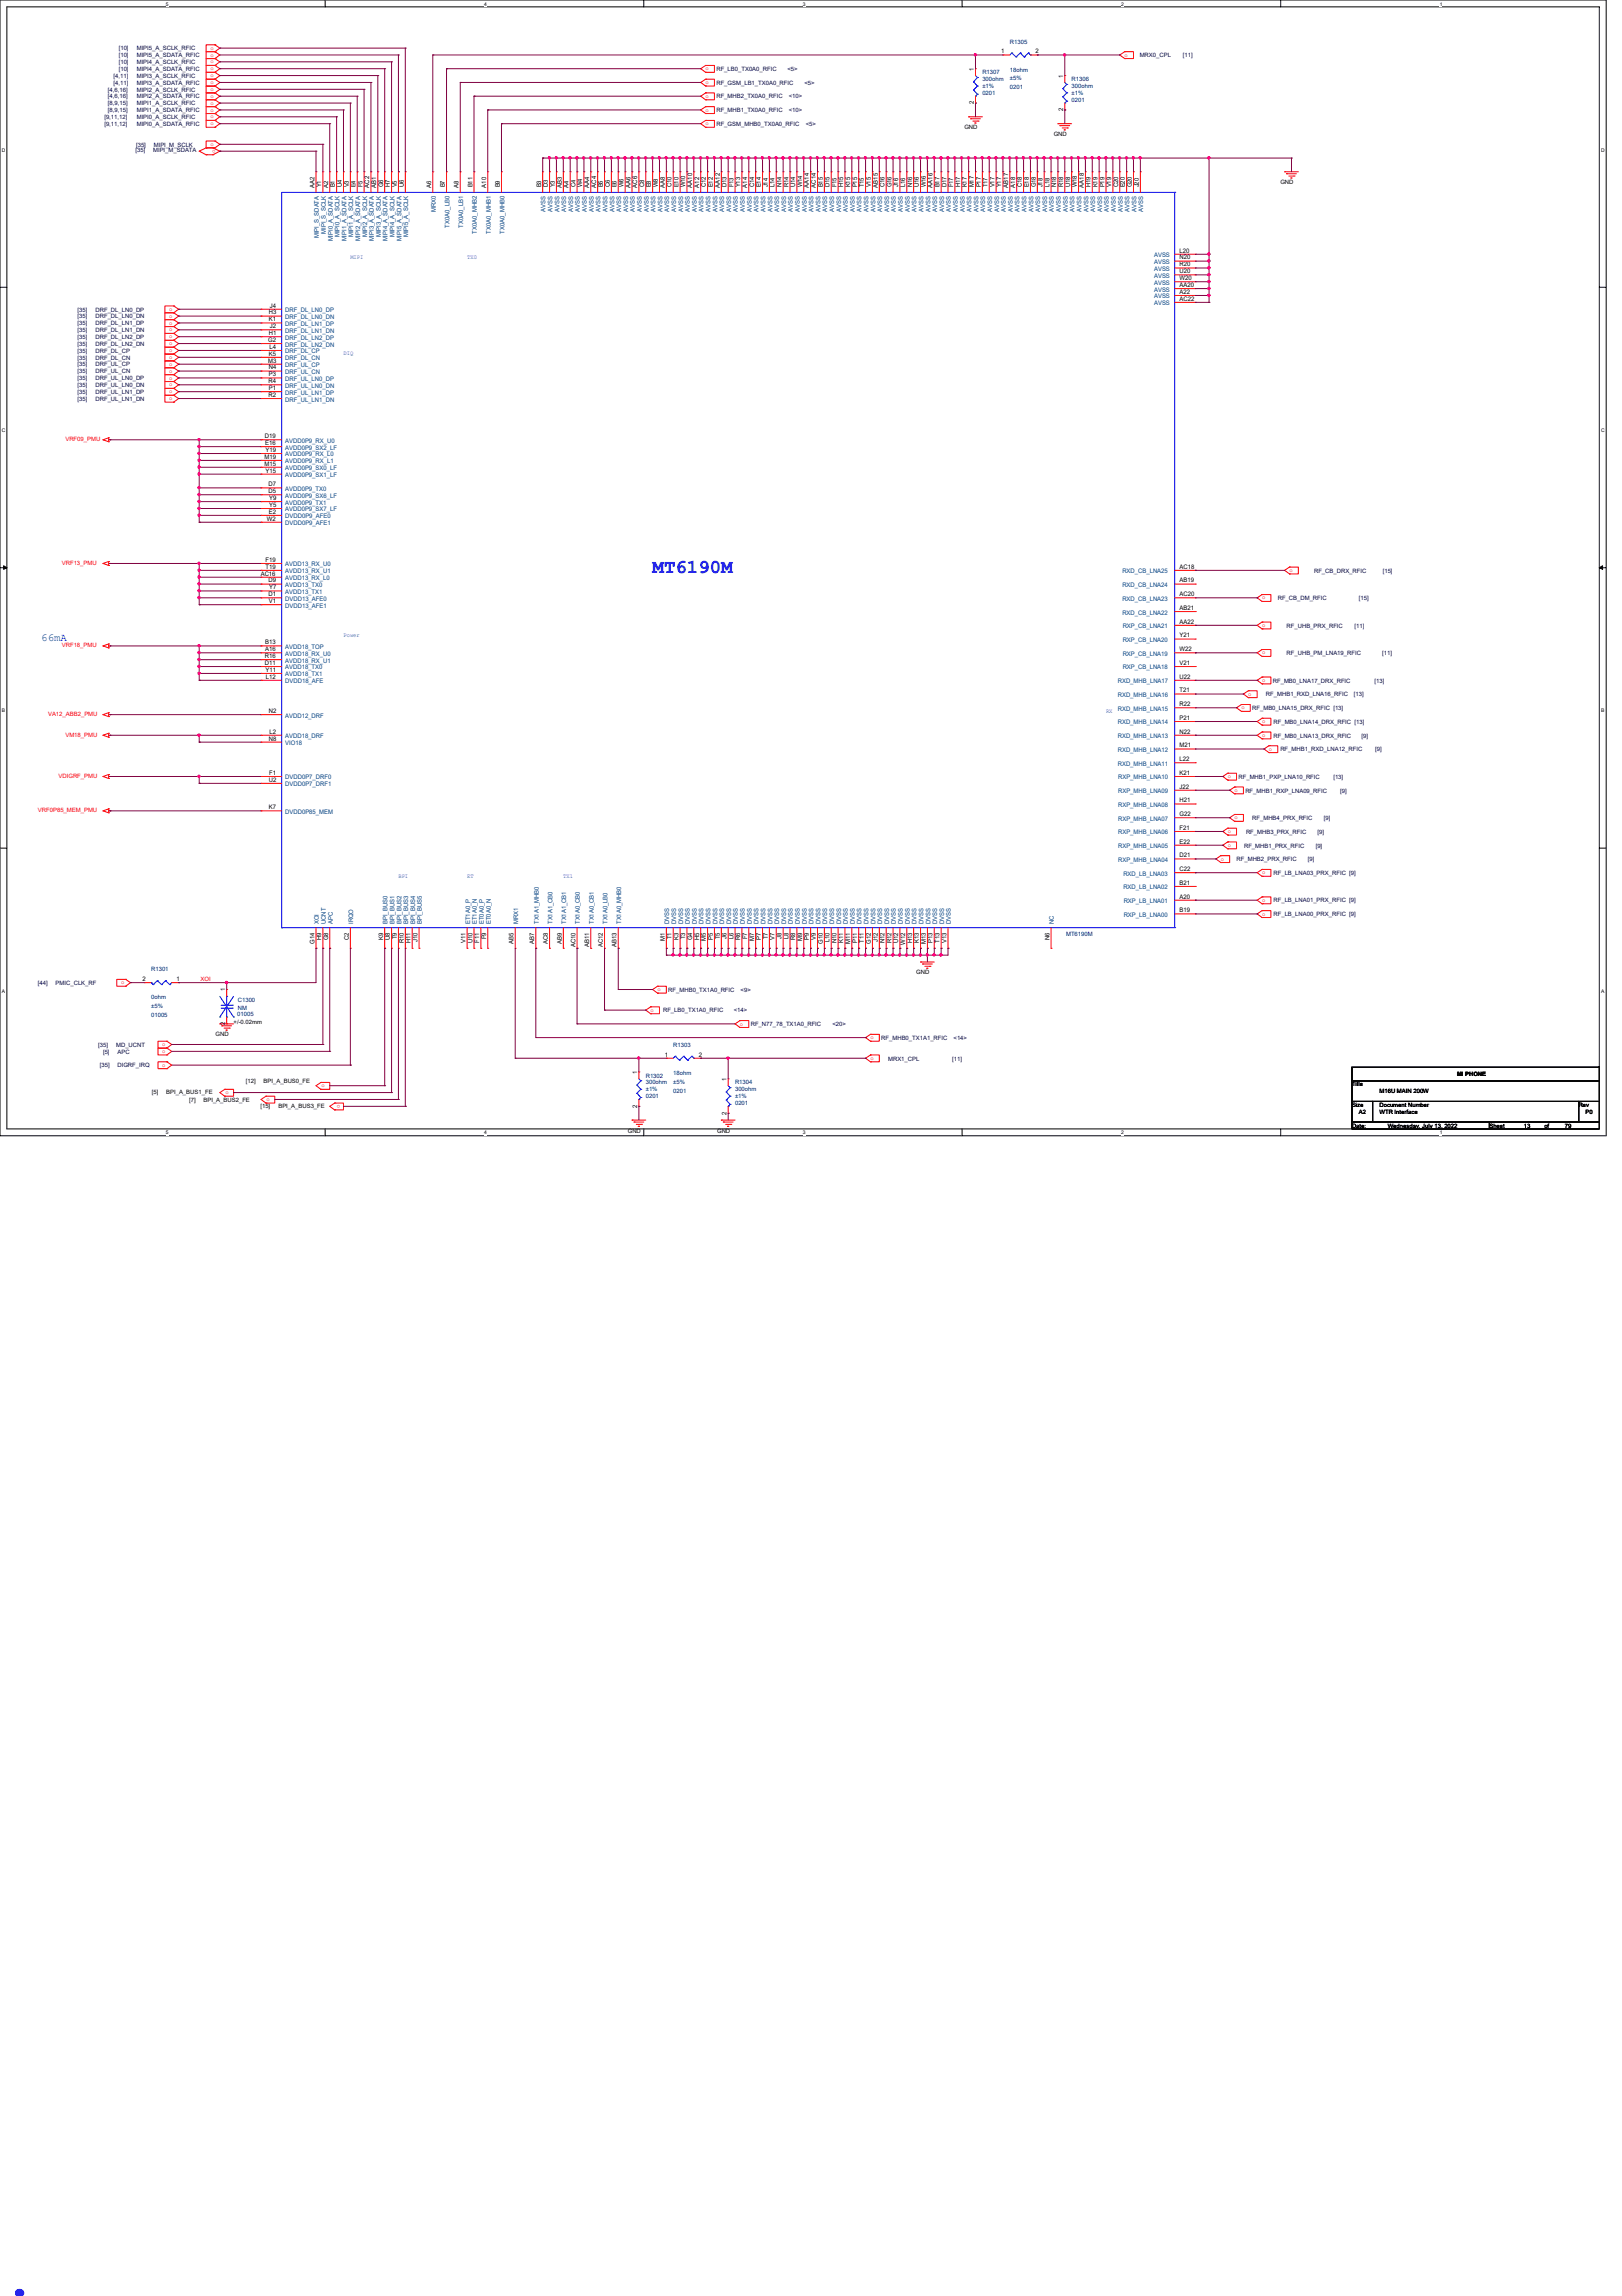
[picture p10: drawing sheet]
<svg xmlns="http://www.w3.org/2000/svg" width="210mm" height="297mm" viewBox="0 0 210 297" stroke-linecap="round" stroke-linejoin="round" font-family="sans-serif">
<defs><g id="words">
<text font-size="8.5" fill="#00f" x="0" y="297">.</text>
<text font-size="2.5" fill="#00f" x="84.5" y="74.1">MT6190M</text>
<text font-size="1.4" fill="#00f" x="5.3" y="82.9">66mA</text>
<g font-size=".8" fill="#000080">
<text x="130.7" y="5.6">R1305</text>
<text x="127.1" y="9.6">R1307</text>
<text x="127.1" y="10.5">300ohm</text>
<text x="127.1" y="11.4">±1%</text>
<text x="130.7" y="9.3">18ohm</text>
<text x="130.7" y="10.4">±5%</text>
<text x="130.7" y="11.6">0201</text>
<text x="138.7" y="10.5">R1306</text>
<text x="138.7" y="11.4">300ohm</text>
<text x="127.1" y="12.3">0201</text>
<text x="138.7" y="12.3">±1%</text>
<text x="138.7" y="13.2">0201</text>
<text x="19.6" y="125.6">R1301</text>
<text x="138" y="121.1">MT6190M</text>
<text x="19.6" y="129.3">0ohm</text>
<text x="19.6" y="130.4">±5%</text>
<text x="19.6" y="131.6">01005</text>
<text x="30.7" y="131.4">01005</text>
<text x="30.8" y="129.6">C1300</text>
<text x="30.8" y="130.7">NM</text>
<text x="87.1" y="135.4">R1303</text>
<text x="83.6" y="139.4">R1302</text>
<text x="83.6" y="140.3">300ohm</text>
<text x="83.6" y="141.2">±1%</text>
<text x="83.6" y="142.1">0201</text>
<text x="87.1" y="139.1">18ohm</text>
<text x="87.1" y="140.2">±5%</text>
<text x="87.1" y="141.4">0201</text>
<text x="95.1" y="140.3">R1304</text>
<text x="95.1" y="141.2">300ohm</text>
<text x="95.1" y="142.1">±1%</text>
<text x="95.1" y="143">0201</text>
</g>
<g font-size=".8" fill="#000040">
<text x="14" y="11.9">[4,6,16]</text>
<text x="14.7" y="10.1">[4,11]</text>
<text x="14.7" y="11">[4,11]</text>
<text x="15.4" y="8.3">[10]</text>
<text x="15.4" y="9.2">[10]</text>
<text x="15.4" y="6.5">[10]</text>
<text x="15.4" y="7.4">[10]</text>
<text x="17.7" y="8.3">MIPI4_A_SCLK_RFIC</text>
<text x="17.7" y="9.2">MIPI4_A_SDATA_RFIC</text>
<text x="17.7" y="10.1">MIPI3_A_SCLK_RFIC</text>
<text x="17.7" y="11">MIPI3_A_SDATA_RFIC</text>
<text x="17.7" y="11.9">MIPI2_A_SCLK_RFIC</text>
<text x="17.7" y="6.5">MIPI5_A_SCLK_RFIC</text>
<text x="17.7" y="7.4">MIPI5_A_SDATA_RFIC</text>
<text x="92.7" y="9.2">RF_LB0_TX0A0_RFIC</text>
<text x="92.7" y="11">RF_GSM_LB1_TX0A0_RFIC</text>
<text x="101.9" y="9.2">&lt;5&gt;</text>
<text x="104.1" y="11">&lt;5&gt;</text>
<text x="147.5" y="7.4">MRX0_CPL</text>
<text x="153.1" y="7.4">[11]</text>
<text x="13.5" y="15.4">[9,11,12]</text>
<text x="13.5" y="16.3">[9,11,12]</text>
<text x="14" y="12.7">[4,6,16]</text>
<text x="14" y="13.6">[8,9,15]</text>
<text x="14" y="14.5">[8,9,15]</text>
<text x="17.7" y="12.7">MIPI2_A_SDATA_RFIC</text>
<text x="17.7" y="13.6">MIPI1_A_SCLK_RFIC</text>
<text x="17.7" y="14.5">MIPI1_A_SDATA_RFIC</text>
<text x="17.7" y="15.4">MIPI0_A_SCLK_RFIC</text>
<text x="17.7" y="16.3">MIPI0_A_SDATA_RFIC</text>
<text x="92.7" y="12.7">RF_MHB2_TX0A0_RFIC</text>
<text x="92.7" y="16.3">RF_GSM_MHB0_TX0A0_RFIC</text>
<text x="92.7" y="14.5">RF_MHB1_TX0A0_RFIC</text>
<text x="102.1" y="12.7">&lt;10&gt;</text>
<text x="102.1" y="14.5">&lt;10&gt;</text>
<text x="104.3" y="16.3">&lt;5&gt;</text>
<text x="17.5" y="19.6">[35]</text>
<text x="17.6" y="19">[35]</text>
<text x="19.8" y="19.6">MIPI_M_SDATA</text>
<text x="19.9" y="19">MIPI_M_SCLK</text>
<text x="10" y="40.3">[35]</text>
<text x="10" y="41.2">[35]</text>
<text x="12.4" y="40.3">DRF_DL_LN0_DP</text>
<text x="12.4" y="41.2">DRF_DL_LN0_DN</text>
<text x="10" y="42.1">[35]</text>
<text x="10" y="43">[35]</text>
<text x="10" y="43.9">[35]</text>
<text x="10" y="44.7">[35]</text>
<text x="10" y="45.6">[35]</text>
<text x="10" y="46.5">[35]</text>
<text x="10" y="47.4">[35]</text>
<text x="12.4" y="42.1">DRF_DL_LN1_DP</text>
<text x="12.4" y="43">DRF_DL_LN1_DN</text>
<text x="12.4" y="43.9">DRF_DL_LN2_DP</text>
<text x="12.4" y="44.7">DRF_DL_LN2_DN</text>
<text x="12.4" y="45.6">DRF_DL_CP</text>
<text x="12.4" y="46.5">DRF_DL_CN</text>
<text x="12.4" y="47.4">DRF_UL_CP</text>
<text x="10" y="48.3">[35]</text>
<text x="10" y="49.2">[35]</text>
<text x="10" y="50.1">[35]</text>
<text x="10" y="51">[35]</text>
<text x="10" y="51.9">[35]</text>
<text x="12.4" y="48.3">DRF_UL_CN</text>
<text x="12.4" y="49.2">DRF_UL_LN0_DP</text>
<text x="12.4" y="50.1">DRF_UL_LN0_DN</text>
<text x="12.4" y="51">DRF_UL_LN1_DP</text>
<text x="12.4" y="51.9">DRF_UL_LN1_DN</text>
<text x="165.4" y="77.6">RF_CB_DM_RFIC</text>
<text x="170.1" y="74.1">RF_CB_DRX_RFIC</text>
<text x="175.9" y="77.6">[15]</text>
<text x="178.9" y="74.1">[15]</text>
<text x="166.5" y="81.2">RF_UHB_PRX_RFIC</text>
<text x="175.3" y="81.2">[11]</text>
<text x="164.7" y="88.3">RF_MB0_LNA17_DRX_RFIC</text>
<text x="166.5" y="84.8">RF_UHB_PM_LNA19_RFIC</text>
<text x="177.9" y="88.3">[13]</text>
<text x="178.9" y="84.8">[11]</text>
<text x="162.1" y="91.9">RF_MB0_LNA15_DRX_RFIC [13]</text>
<text x="163.8" y="90.1">RF_MHB1_RXD_LNA16_RFIC</text>
<text x="164.8" y="95.4">RF_MB0_LNA13_DRX_RFIC</text>
<text x="164.8" y="93.6">RF_MB0_LNA14_DRX_RFIC [13]</text>
<text x="175.2" y="90.1">[13]</text>
<text x="176.2" y="95.4">[9]</text>
<text x="160.3" y="100.8">RF_MHB1_PXP_LNA10_RFIC</text>
<text x="165.7" y="97.2">RF_MHB1_RXD_LNA12_RFIC</text>
<text x="172.5" y="100.8">[13]</text>
<text x="178" y="97.2">[9]</text>
<text x="161.2" y="102.5">RF_MHB1_RXP_LNA09_RFIC</text>
<text x="161.2" y="107.9">RF_MHB3_PRX_RFIC</text>
<text x="162.1" y="106.1">RF_MHB4_PRX_RFIC</text>
<text x="170.5" y="107.9">[9]</text>
<text x="171.3" y="106.1">[9]</text>
<text x="173.4" y="102.5">[9]</text>
<text x="160" y="111.4">RF_MHB2_PRX_RFIC</text>
<text x="161" y="109.6">RF_MHB1_PRX_RFIC</text>
<text x="164.8" y="113.2">RF_LB_LNA03_PRX_RFIC [9]</text>
<text x="169.2" y="111.4">[9]</text>
<text x="170.3" y="109.6">[9]</text>
<text x="164.8" y="116.8">RF_LB_LNA01_PRX_RFIC [9]</text>
<text x="164.8" y="118.5">RF_LB_LNA00_PRX_RFIC [9]</text>
<text x="4.9" y="127.4">[44]</text>
<text x="7.2" y="127.4">PMIC_CLK_RF</text>
<text x="85.8" y="131">RF_LB0_TX1A0_RFIC</text>
<text x="86.5" y="128.3">RF_MHB0_TX1A0_RFIC</text>
<text x="95" y="131">&lt;14&gt;</text>
<text x="95.8" y="128.3">&lt;9&gt;</text>
<text x="12.7" y="135.4">[35]</text>
<text x="13.3" y="136.3">[5]</text>
<text x="15" y="135.4">MD_UCNT</text>
<text x="15.2" y="136.3">APC</text>
<text x="97.2" y="132.8">RF_N77_78_TX1A0_RFIC</text>
<text x="107.7" y="132.8">&lt;20&gt;</text>
<text x="114" y="134.5">RF_MHB0_TX1A1_RFIC</text>
<text x="114.9" y="137.2">MRX1_CPL</text>
<text x="123.2" y="137.2">[11]</text>
<text x="123.4" y="134.5">&lt;14&gt;</text>
<text x="12.9" y="138.1">[35]</text>
<text x="15.2" y="138.1">DIGRF_IRQ</text>
</g>
<g font-size=".8" fill="#f00">
<text x="27.2" y="8.2">o</text>
<text x="27.2" y="9.1">o</text>
<text x="27.2" y="10">o</text>
<text x="27.2" y="10.9">o</text>
<text x="27.2" y="11.8">o</text>
<text x="27.2" y="6.4">o</text>
<text x="27.2" y="7.3">o</text>
<text x="91.3" y="9.1">o</text>
<text x="91.3" y="10.9">o</text>
<text x="145.5" y="7.3">o</text>
<text x="27.2" y="12.7">o</text>
<text x="27.2" y="13.5">o</text>
<text x="27.2" y="14.4">o</text>
<text x="27.2" y="15.3">o</text>
<text x="27.2" y="16.2">o</text>
<text x="91.3" y="12.7">o</text>
<text x="91.3" y="16.2">o</text>
<text x="91.3" y="14.4">o</text>
<text x="27.2" y="18.9">o</text>
<text x="27.9" y="19.4" transform="rotate(-180 27.9 19.4)">o</text>
<text x="21.9" y="40.2">o</text>
<text x="21.9" y="41.1">o</text>
<text x="21.9" y="42">o</text>
<text x="21.9" y="42.9">o</text>
<text x="21.9" y="43.8">o</text>
<text x="21.9" y="44.7">o</text>
<text x="21.9" y="45.6">o</text>
<text x="21.9" y="46.4">o</text>
<text x="21.9" y="47.3">o</text>
<text x="21.9" y="48.2">o</text>
<text x="21.9" y="49.1">o</text>
<text x="21.9" y="50">o</text>
<text x="21.9" y="50.9">o</text>
<text x="21.9" y="51.8">o</text>
<text x="8.5" y="57.1">VRF09_PMU</text>
<text x="8" y="73.1">VRF13_PMU</text>
<text x="163.3" y="77.6">o</text>
<text x="166.9" y="74">o</text>
<text x="8" y="83.7">VRF18_PMU</text>
<text x="163.3" y="81.1">o</text>
<text x="163.3" y="88.2">o</text>
<text x="163.3" y="84.7">o</text>
<text x="6.2" y="92.6">VA12_ABB2_PMU</text>
<text x="8.5" y="95.3">VM18_PMU</text>
<text x="160.7" y="91.8">o</text>
<text x="161.5" y="90">o</text>
<text x="163.3" y="95.3">o</text>
<text x="163.3" y="93.6">o</text>
<text x="7.6" y="100.6">VDIGRF_PMU</text>
<text x="158.9" y="100.7">o</text>
<text x="164.2" y="97.1">o</text>
<text x="4.9" y="105.1">VRF0P85_MEM_PMU</text>
<text x="158.9" y="107.8">o</text>
<text x="159.8" y="106">o</text>
<text x="159.8" y="102.4">o</text>
<text x="158" y="111.3">o</text>
<text x="158.9" y="109.6">o</text>
<text x="163.3" y="113.1">o</text>
<text x="163.3" y="116.7">o</text>
<text x="163.3" y="118.4">o</text>
<text x="15.7" y="127.3">o</text>
<text x="26" y="127">XOI</text>
<text x="84.2" y="130.9">o</text>
<text x="85.1" y="128.2">o</text>
<text x="21" y="135.3">o</text>
<text x="21" y="136.2">o</text>
<text x="95.8" y="132.7">o</text>
<text x="112.6" y="137.1">o</text>
<text x="112.6" y="134.5">o</text>
<text x="21" y="138">o</text>
<text x="29.2" y="141.6">o</text>
<text x="34.5" y="142.5">o</text>
<text x="41.6" y="140.7">o</text>
<text x="44" y="143" transform="rotate(-180 44 143)">o</text>
</g>
<g font-size=".8">
<text x="126" y="9.1" transform="rotate(-90 126 9.1)">1</text>
<text x="129.6" y="6.9">1</text>
<text x="134" y="6.9">2</text>
<text x="137.6" y="10" transform="rotate(-90 137.6 10)">1</text>
<text x="124.8" y="16.7">GND</text>
<text x="126" y="13.5" transform="rotate(-90 126 13.5)">2</text>
<text x="136.4" y="17.6">GND</text>
<text x="137.6" y="14.4" transform="rotate(-90 137.6 14.4)">2</text>
<text x="165.7" y="23.8">GND</text>
<text x="40.7" y="24.3" transform="rotate(-90 40.7 24.3)">AA2</text>
<text x="41.6" y="24.3" transform="rotate(-90 41.6 24.3)">Y1</text>
<text x="42.5" y="24.3" transform="rotate(-90 42.5 24.3)">A2</text>
<text x="43.3" y="24.3" transform="rotate(-90 43.3 24.3)">B1</text>
<text x="44.2" y="24.3" transform="rotate(-90 44.2 24.3)">U4</text>
<text x="45.1" y="24.3" transform="rotate(-90 45.1 24.3)">V3</text>
<text x="46" y="24.3" transform="rotate(-90 46 24.3)">E4</text>
<text x="46.9" y="24.3" transform="rotate(-90 46.9 24.3)">F5</text>
<text x="47.8" y="24.3" transform="rotate(-90 47.8 24.3)">AC2</text>
<text x="48.7" y="24.3" transform="rotate(-90 48.7 24.3)">AB1</text>
<text x="49.6" y="24.3" transform="rotate(-90 49.6 24.3)">G6</text>
<text x="50.5" y="24.3" transform="rotate(-90 50.5 24.3)">H7</text>
<text x="51.4" y="24.3" transform="rotate(-90 51.4 24.3)">V5</text>
<text x="52.2" y="24.3" transform="rotate(-90 52.2 24.3)">U6</text>
<text x="55.8" y="24.3" transform="rotate(-90 55.8 24.3)">A6</text>
<text x="57.6" y="24.3" transform="rotate(-90 57.6 24.3)">B7</text>
<text x="59.4" y="24.3" transform="rotate(-90 59.4 24.3)">A8</text>
<text x="61.1" y="24.3" transform="rotate(-90 61.1 24.3)">B11</text>
<text x="62.9" y="24.3" transform="rotate(-90 62.9 24.3)">A10</text>
<text x="64.7" y="24.3" transform="rotate(-90 64.7 24.3)">B9</text>
<text x="70" y="24.3" transform="rotate(-90 70 24.3)">B3</text>
<text x="70.9" y="24.3" transform="rotate(-90 70.9 24.3)">D3</text>
<text x="71.8" y="24.3" transform="rotate(-90 71.8 24.3)">Y3</text>
<text x="72.7" y="24.3" transform="rotate(-90 72.7 24.3)">AB3</text>
<text x="73.6" y="24.3" transform="rotate(-90 73.6 24.3)">A4</text>
<text x="74.5" y="24.3" transform="rotate(-90 74.5 24.3)">C4</text>
<text x="75.4" y="24.3" transform="rotate(-90 75.4 24.3)">W4</text>
<text x="76.2" y="24.3" transform="rotate(-90 76.2 24.3)">AA4</text>
<text x="77.1" y="24.3" transform="rotate(-90 77.1 24.3)">AC4</text>
<text x="78" y="24.3" transform="rotate(-90 78 24.3)">B5</text>
<text x="78.9" y="24.3" transform="rotate(-90 78.9 24.3)">C6</text>
<text x="79.8" y="24.3" transform="rotate(-90 79.8 24.3)">E6</text>
<text x="80.7" y="24.3" transform="rotate(-90 80.7 24.3)">W6</text>
<text x="81.6" y="24.3" transform="rotate(-90 81.6 24.3)">AA6</text>
<text x="82.5" y="24.3" transform="rotate(-90 82.5 24.3)">AC6</text>
<text x="83.4" y="24.3" transform="rotate(-90 83.4 24.3)">C8</text>
<text x="84.2" y="24.3" transform="rotate(-90 84.2 24.3)">E8</text>
<text x="85.1" y="24.3" transform="rotate(-90 85.1 24.3)">W8</text>
<text x="86" y="24.3" transform="rotate(-90 86 24.3)">AA8</text>
<text x="86.9" y="24.3" transform="rotate(-90 86.9 24.3)">C10</text>
<text x="87.8" y="24.3" transform="rotate(-90 87.8 24.3)">E10</text>
<text x="88.7" y="24.3" transform="rotate(-90 88.7 24.3)">W10</text>
<text x="89.6" y="24.3" transform="rotate(-90 89.6 24.3)">AA10</text>
<text x="90.5" y="24.3" transform="rotate(-90 90.5 24.3)">A12</text>
<text x="91.4" y="24.3" transform="rotate(-90 91.4 24.3)">C12</text>
<text x="92.2" y="24.3" transform="rotate(-90 92.2 24.3)">E12</text>
<text x="93.1" y="24.3" transform="rotate(-90 93.1 24.3)">AA12</text>
<text x="94" y="24.3" transform="rotate(-90 94 24.3)">D13</text>
<text x="94.9" y="24.3" transform="rotate(-90 94.9 24.3)">F13</text>
<text x="95.8" y="24.3" transform="rotate(-90 95.8 24.3)">Y13</text>
<text x="96.7" y="24.3" transform="rotate(-90 96.7 24.3)">A14</text>
<text x="97.6" y="24.3" transform="rotate(-90 97.6 24.3)">C14</text>
<text x="98.5" y="24.3" transform="rotate(-90 98.5 24.3)">E14</text>
<text x="99.4" y="24.3" transform="rotate(-90 99.4 24.3)">J14</text>
<text x="100.2" y="24.3" transform="rotate(-90 100.2 24.3)">L14</text>
<text x="101.1" y="24.3" transform="rotate(-90 101.1 24.3)">N14</text>
<text x="102" y="24.3" transform="rotate(-90 102 24.3)">R14</text>
<text x="102.9" y="24.3" transform="rotate(-90 102.9 24.3)">U14</text>
<text x="103.8" y="24.3" transform="rotate(-90 103.8 24.3)">W14</text>
<text x="104.7" y="24.3" transform="rotate(-90 104.7 24.3)">AA14</text>
<text x="105.6" y="24.3" transform="rotate(-90 105.6 24.3)">AC14</text>
<text x="106.5" y="24.3" transform="rotate(-90 106.5 24.3)">B15</text>
<text x="107.4" y="24.3" transform="rotate(-90 107.4 24.3)">D15</text>
<text x="108.2" y="24.3" transform="rotate(-90 108.2 24.3)">F15</text>
<text x="109.1" y="24.3" transform="rotate(-90 109.1 24.3)">H15</text>
<text x="110" y="24.3" transform="rotate(-90 110 24.3)">K15</text>
<text x="110.9" y="24.3" transform="rotate(-90 110.9 24.3)">P15</text>
<text x="111.8" y="24.3" transform="rotate(-90 111.8 24.3)">T15</text>
<text x="112.7" y="24.3" transform="rotate(-90 112.7 24.3)">V15</text>
<text x="113.6" y="24.3" transform="rotate(-90 113.6 24.3)">AB15</text>
<text x="114.5" y="24.3" transform="rotate(-90 114.5 24.3)">C16</text>
<text x="115.4" y="24.3" transform="rotate(-90 115.4 24.3)">G16</text>
<text x="116.2" y="24.3" transform="rotate(-90 116.2 24.3)">J16</text>
<text x="117.1" y="24.3" transform="rotate(-90 117.1 24.3)">L16</text>
<text x="118" y="24.3" transform="rotate(-90 118 24.3)">N16</text>
<text x="118.9" y="24.3" transform="rotate(-90 118.9 24.3)">U16</text>
<text x="119.8" y="24.3" transform="rotate(-90 119.8 24.3)">W16</text>
<text x="120.7" y="24.3" transform="rotate(-90 120.7 24.3)">AA16</text>
<text x="121.6" y="24.3" transform="rotate(-90 121.6 24.3)">B17</text>
<text x="122.5" y="24.3" transform="rotate(-90 122.5 24.3)">D17</text>
<text x="123.4" y="24.3" transform="rotate(-90 123.4 24.3)">F17</text>
<text x="124.2" y="24.3" transform="rotate(-90 124.2 24.3)">H17</text>
<text x="125.1" y="24.3" transform="rotate(-90 125.1 24.3)">K17</text>
<text x="126" y="24.3" transform="rotate(-90 126 24.3)">M17</text>
<text x="126.9" y="24.3" transform="rotate(-90 126.9 24.3)">P17</text>
<text x="127.8" y="24.3" transform="rotate(-90 127.8 24.3)">T17</text>
<text x="128.7" y="24.3" transform="rotate(-90 128.7 24.3)">V17</text>
<text x="129.6" y="24.3" transform="rotate(-90 129.6 24.3)">Y17</text>
<text x="130.5" y="24.3" transform="rotate(-90 130.5 24.3)">AB17</text>
<text x="131.4" y="24.3" transform="rotate(-90 131.4 24.3)">A18</text>
<text x="132.2" y="24.3" transform="rotate(-90 132.2 24.3)">C18</text>
<text x="133.1" y="24.3" transform="rotate(-90 133.1 24.3)">E18</text>
<text x="134" y="24.3" transform="rotate(-90 134 24.3)">G18</text>
<text x="134.9" y="24.3" transform="rotate(-90 134.9 24.3)">J18</text>
<text x="135.8" y="24.3" transform="rotate(-90 135.8 24.3)">L18</text>
<text x="136.7" y="24.3" transform="rotate(-90 136.7 24.3)">N18</text>
<text x="137.6" y="24.3" transform="rotate(-90 137.6 24.3)">R18</text>
<text x="138.5" y="24.3" transform="rotate(-90 138.5 24.3)">U18</text>
<text x="139.4" y="24.3" transform="rotate(-90 139.4 24.3)">W18</text>
<text x="140.3" y="24.3" transform="rotate(-90 140.3 24.3)">AA18</text>
<text x="141.1" y="24.3" transform="rotate(-90 141.1 24.3)">H19</text>
<text x="142" y="24.3" transform="rotate(-90 142 24.3)">K19</text>
<text x="142.9" y="24.3" transform="rotate(-90 142.9 24.3)">P19</text>
<text x="143.8" y="24.3" transform="rotate(-90 143.8 24.3)">V19</text>
<text x="144.7" y="24.3" transform="rotate(-90 144.7 24.3)">C20</text>
<text x="145.6" y="24.3" transform="rotate(-90 145.6 24.3)">E20</text>
<text x="146.5" y="24.3" transform="rotate(-90 146.5 24.3)">G20</text>
<text x="147.4" y="24.3" transform="rotate(-90 147.4 24.3)">J20</text>
<text x="152.7" y="34.5">R20</text>
<text x="152.7" y="32.7">L20</text>
<text x="152.7" y="33.6">N20</text>
<text x="152.7" y="35.3">U20</text>
<text x="34.8" y="41.6">K1</text>
<text x="34.8" y="40.7">H3</text>
<text x="34.9" y="39.8">J4</text>
<text x="152.7" y="36.2">W20</text>
<text x="152.7" y="37.1">AA20</text>
<text x="152.7" y="38">A22</text>
<text x="152.7" y="38.9">AC22</text>
<text x="34.7" y="44.2">G2</text>
<text x="34.7" y="46.9">M3</text>
<text x="34.8" y="43.3">H1</text>
<text x="34.8" y="46">K5</text>
<text x="34.8" y="47.8">N4</text>
<text x="34.9" y="45.1">L4</text>
<text x="34.9" y="42.5">J2</text>
<text x="34.8" y="51.4">R2</text>
<text x="34.8" y="49.6">R4</text>
<text x="34.8" y="50.5">P1</text>
<text x="34.8" y="48.7">P3</text>
<text x="34.2" y="59.4">M19</text>
<text x="34.3" y="56.7">D19</text>
<text x="34.3" y="57.6">E16</text>
<text x="34.4" y="58.5">Y19</text>
<text x="34.2" y="60.2">M15</text>
<text x="34.4" y="61.1">Y15</text>
<text x="34.8" y="63.8">D5</text>
<text x="34.8" y="62.9">D7</text>
<text x="34.8" y="65.6">Y5</text>
<text x="34.8" y="64.7">Y9</text>
<text x="34.5" y="67.4">W2</text>
<text x="34.8" y="66.5">E2</text>
<text x="33.7" y="74.5">AC16</text>
<text x="34.4" y="73.6">T19</text>
<text x="34.4" y="72.7">F19</text>
<text x="34.8" y="75.4">D9</text>
<text x="34.8" y="77.1">D1</text>
<text x="34.8" y="76.2">Y7</text>
<text x="152.7" y="73.6">AC18</text>
<text x="152.7" y="75.4">AB19</text>
<text x="152.7" y="77.1">AC20</text>
<text x="34.3" y="83.4">B13</text>
<text x="34.8" y="78">V1</text>
<text x="152.7" y="78.9">AB21</text>
<text x="152.7" y="80.7">AA22</text>
<text x="152.7" y="82.5">Y21</text>
<text x="34.3" y="86">D11</text>
<text x="34.3" y="85.1">R16</text>
<text x="34.3" y="84.2">A16</text>
<text x="34.4" y="86.9">Y11</text>
<text x="34.4" y="87.8">L12</text>
<text x="152.7" y="84.2">W22</text>
<text x="152.7" y="86">V21</text>
<text x="152.7" y="87.8">U22</text>
<text x="152.7" y="89.6">T21</text>
<text x="34.8" y="92.2">N2</text>
<text x="34.8" y="95.8">N8</text>
<text x="34.9" y="94.9">L2</text>
<text x="152.7" y="91.4">R22</text>
<text x="152.7" y="93.1">P21</text>
<text x="152.7" y="94.9">N22</text>
<text x="34.8" y="101.1">U2</text>
<text x="34.8" y="100.2">F1</text>
<text x="152.7" y="96.7">M21</text>
<text x="152.7" y="98.5">L22</text>
<text x="152.7" y="100.2">K21</text>
<text x="34.8" y="104.7">K7</text>
<text x="152.7" y="102">J22</text>
<text x="152.7" y="103.8">H21</text>
<text x="152.7" y="105.6">G22</text>
<text x="152.7" y="107.4">F21</text>
<text x="152.7" y="109.1">E22</text>
<text x="152.7" y="110.9">D21</text>
<text x="152.7" y="112.7">C22</text>
<text x="152.7" y="114.5">B21</text>
<text x="152.7" y="116.2">A20</text>
<text x="152.7" y="118">B19</text>
<text x="40.7" y="122.1" transform="rotate(-90 40.7 122.1)">G14</text>
<text x="41.6" y="121.6" transform="rotate(-90 41.6 121.6)">H9</text>
<text x="42.5" y="121.7" transform="rotate(-90 42.5 121.7)">G8</text>
<text x="45.1" y="121.6" transform="rotate(-90 45.1 121.6)">C2</text>
<text x="49.6" y="121.6" transform="rotate(-90 49.6 121.6)">K9</text>
<text x="50.5" y="121.6" transform="rotate(-90 50.5 121.6)">U8</text>
<text x="51.4" y="121.5" transform="rotate(-90 51.4 121.5)">T9</text>
<text x="52.2" y="122" transform="rotate(-90 52.2 122)">R10</text>
<text x="53.1" y="122" transform="rotate(-90 53.1 122)">H11</text>
<text x="54" y="121.9" transform="rotate(-90 54 121.9)">J10</text>
<text x="60.2" y="122" transform="rotate(-90 60.2 122)">V11</text>
<text x="61.1" y="122" transform="rotate(-90 61.1 122)">U10</text>
<text x="62" y="122" transform="rotate(-90 62 122)">F11</text>
<text x="62.9" y="121.5" transform="rotate(-90 62.9 121.5)">F9</text>
<text x="66.5" y="122.1" transform="rotate(-90 66.5 122.1)">AB5</text>
<text x="69.1" y="122.1" transform="rotate(-90 69.1 122.1)">AB7</text>
<text x="70.9" y="122.1" transform="rotate(-90 70.9 122.1)">AC8</text>
<text x="72.7" y="122.1" transform="rotate(-90 72.7 122.1)">AB9</text>
<text x="74.5" y="122.6" transform="rotate(-90 74.5 122.6)">AC10</text>
<text x="76.2" y="122.5" transform="rotate(-90 76.2 122.5)">AB11</text>
<text x="78" y="122.6" transform="rotate(-90 78 122.6)">AC12</text>
<text x="79.8" y="122.5" transform="rotate(-90 79.8 122.5)">AB13</text>
<text x="86" y="121.7" transform="rotate(-90 86 121.7)">M1</text>
<text x="86.9" y="121.5" transform="rotate(-90 86.9 121.5)">T1</text>
<text x="87.8" y="121.6" transform="rotate(-90 87.8 121.6)">K3</text>
<text x="88.7" y="121.5" transform="rotate(-90 88.7 121.5)">T3</text>
<text x="89.6" y="121.7" transform="rotate(-90 89.6 121.7)">G4</text>
<text x="90.5" y="121.6" transform="rotate(-90 90.5 121.6)">H5</text>
<text x="91.4" y="121.7" transform="rotate(-90 91.4 121.7)">M5</text>
<text x="92.2" y="121.6" transform="rotate(-90 92.2 121.6)">P5</text>
<text x="93.1" y="121.5" transform="rotate(-90 93.1 121.5)">T5</text>
<text x="94" y="121.5" transform="rotate(-90 94 121.5)">J6</text>
<text x="94.9" y="121.5" transform="rotate(-90 94.9 121.5)">L6</text>
<text x="95.8" y="121.6" transform="rotate(-90 95.8 121.6)">R6</text>
<text x="96.7" y="121.5" transform="rotate(-90 96.7 121.5)">F7</text>
<text x="97.6" y="121.7" transform="rotate(-90 97.6 121.7)">M7</text>
<text x="98.5" y="121.6" transform="rotate(-90 98.5 121.6)">P7</text>
<text x="99.4" y="121.5" transform="rotate(-90 99.4 121.5)">T7</text>
<text x="100.2" y="121.6" transform="rotate(-90 100.2 121.6)">V7</text>
<text x="101.1" y="121.5" transform="rotate(-90 101.1 121.5)">J8</text>
<text x="102" y="121.5" transform="rotate(-90 102 121.5)">L8</text>
<text x="102.9" y="121.6" transform="rotate(-90 102.9 121.6)">R8</text>
<text x="103.8" y="121.7" transform="rotate(-90 103.8 121.7)">M9</text>
<text x="104.7" y="121.6" transform="rotate(-90 104.7 121.6)">P9</text>
<text x="105.6" y="121.6" transform="rotate(-90 105.6 121.6)">V9</text>
<text x="106.5" y="122.1" transform="rotate(-90 106.5 122.1)">G10</text>
<text x="107.4" y="121.9" transform="rotate(-90 107.4 121.9)">L10</text>
<text x="108.2" y="122" transform="rotate(-90 108.2 122)">N10</text>
<text x="109.1" y="122" transform="rotate(-90 109.1 122)">K11</text>
<text x="110" y="122.1" transform="rotate(-90 110 122.1)">M11</text>
<text x="110.9" y="122" transform="rotate(-90 110.9 122)">P11</text>
<text x="111.8" y="122" transform="rotate(-90 111.8 122)">T11</text>
<text x="112.7" y="122.1" transform="rotate(-90 112.7 122.1)">G12</text>
<text x="113.6" y="121.9" transform="rotate(-90 113.6 121.9)">J12</text>
<text x="114.5" y="122" transform="rotate(-90 114.5 122)">N12</text>
<text x="115.4" y="122" transform="rotate(-90 115.4 122)">R12</text>
<text x="116.2" y="122" transform="rotate(-90 116.2 122)">U12</text>
<text x="117.1" y="122.2" transform="rotate(-90 117.1 122.2)">W12</text>
<text x="118" y="122" transform="rotate(-90 118 122)">H13</text>
<text x="118.9" y="122" transform="rotate(-90 118.9 122)">K13</text>
<text x="119.8" y="122.1" transform="rotate(-90 119.8 122.1)">M13</text>
<text x="120.7" y="122" transform="rotate(-90 120.7 122)">P13</text>
<text x="121.6" y="122" transform="rotate(-90 121.6 122)">T13</text>
<text x="122.5" y="122" transform="rotate(-90 122.5 122)">V13</text>
<text x="135.8" y="121.6" transform="rotate(-90 135.8 121.6)">N6</text>
<text x="18.5" y="126.9">2</text>
<text x="22.9" y="126.9">1</text>
<text x="29.1" y="128.3" transform="rotate(-90 29.1 128.3)">1</text>
<text x="118.6" y="126.1">GND</text>
<text x="27.9" y="134.1">GND</text>
<text x="29.1" y="132.6" transform="rotate(-90 29.1 132.6)">2</text>
<text x="30.2" y="132.5">+/-0.02mm</text>
<text x="86" y="136.7">1</text>
<text x="90.4" y="136.7">2</text>
<text x="19.6" y="141.5">[5]</text>
<text x="21.5" y="141.5">BPI_A_BUS1_FE</text>
<text x="24.5" y="142.6">[7]</text>
<text x="26.3" y="142.6">BPI_A_BUS2_FE</text>
<text x="31.8" y="140.1">[12]</text>
<text x="33.7" y="143.3">[15]</text>
<text x="34.1" y="140.1">BPI_A_BUS0_FE</text>
<text x="36" y="143.3">BPI_A_BUS3_FE</text>
<text x="82.5" y="143.3" transform="rotate(-90 82.5 143.3)">2</text>
<text x="82.5" y="138.9" transform="rotate(-90 82.5 138.9)">1</text>
<text x="94" y="139.8" transform="rotate(-90 94 139.8)">1</text>
<text x="175" y="140.5">Title</text>
<text x="175" y="143.2">Size</text>
<text x="178.5" y="143.2">Document Number</text>
<text x="178.5" y="141.4">M16U MAIN 200W</text>
<text x="188.6" y="139.2">MI PHONE</text>
<text x="204.3" y="143.2">Rev</text>
<text x="81.2" y="146.5">GND</text>
<text x="92.8" y="146.5">GND</text>
<text x="94" y="144.2" transform="rotate(-90 94 144.2)">2</text>
<text x="175" y="145.9">Date:</text>
<text x="175.9" y="144.1">A2</text>
<text x="178.5" y="144.1">WTR Interface</text>
<text x="179.6" y="145.9">Wednesday, July 13, 2022</text>
<text x="192.7" y="145.9">Sheet</text>
<text x="197.2" y="145.9">13</text>
<text x="199.9" y="145.9">of</text>
<text x="202.5" y="145.9">79</text>
<text x="205.2" y="144.1">P0</text>
</g>
<g font-size=".8" fill="#004080">
<text x="56.4" y="27.5" transform="rotate(-90 56.4 27.5)">MRX0</text>
<text x="58.2" y="29.5" transform="rotate(-90 58.2 29.5)">TX0A0_LB0</text>
<text x="59.9" y="29.5" transform="rotate(-90 59.9 29.5)">TX0A0_LB1</text>
<text x="70.6" y="27.4" transform="rotate(-90 70.6 27.4)">AVSS</text>
<text x="71.5" y="27.4" transform="rotate(-90 71.5 27.4)">AVSS</text>
<text x="72.4" y="27.4" transform="rotate(-90 72.4 27.4)">AVSS</text>
<text x="73.3" y="27.4" transform="rotate(-90 73.3 27.4)">AVSS</text>
<text x="74.2" y="27.4" transform="rotate(-90 74.2 27.4)">AVSS</text>
<text x="75.1" y="27.4" transform="rotate(-90 75.1 27.4)">AVSS</text>
<text x="75.9" y="27.4" transform="rotate(-90 75.9 27.4)">AVSS</text>
<text x="76.8" y="27.4" transform="rotate(-90 76.8 27.4)">AVSS</text>
<text x="77.7" y="27.4" transform="rotate(-90 77.7 27.4)">AVSS</text>
<text x="78.6" y="27.4" transform="rotate(-90 78.6 27.4)">AVSS</text>
<text x="79.5" y="27.4" transform="rotate(-90 79.5 27.4)">AVSS</text>
<text x="80.4" y="27.4" transform="rotate(-90 80.4 27.4)">AVSS</text>
<text x="81.3" y="27.4" transform="rotate(-90 81.3 27.4)">AVSS</text>
<text x="82.2" y="27.4" transform="rotate(-90 82.2 27.4)">AVSS</text>
<text x="83.1" y="27.4" transform="rotate(-90 83.1 27.4)">AVSS</text>
<text x="83.9" y="27.4" transform="rotate(-90 83.9 27.4)">AVSS</text>
<text x="84.8" y="27.4" transform="rotate(-90 84.8 27.4)">AVSS</text>
<text x="85.7" y="27.4" transform="rotate(-90 85.7 27.4)">AVSS</text>
<text x="86.6" y="27.4" transform="rotate(-90 86.6 27.4)">AVSS</text>
<text x="87.5" y="27.4" transform="rotate(-90 87.5 27.4)">AVSS</text>
<text x="88.4" y="27.4" transform="rotate(-90 88.4 27.4)">AVSS</text>
<text x="89.3" y="27.4" transform="rotate(-90 89.3 27.4)">AVSS</text>
<text x="90.2" y="27.4" transform="rotate(-90 90.2 27.4)">AVSS</text>
<text x="91.1" y="27.4" transform="rotate(-90 91.1 27.4)">AVSS</text>
<text x="91.9" y="27.4" transform="rotate(-90 91.9 27.4)">AVSS</text>
<text x="92.8" y="27.4" transform="rotate(-90 92.8 27.4)">AVSS</text>
<text x="93.7" y="27.4" transform="rotate(-90 93.7 27.4)">AVSS</text>
<text x="94.6" y="27.4" transform="rotate(-90 94.6 27.4)">AVSS</text>
<text x="95.5" y="27.4" transform="rotate(-90 95.5 27.4)">AVSS</text>
<text x="96.4" y="27.4" transform="rotate(-90 96.4 27.4)">AVSS</text>
<text x="97.3" y="27.4" transform="rotate(-90 97.3 27.4)">AVSS</text>
<text x="98.2" y="27.4" transform="rotate(-90 98.2 27.4)">AVSS</text>
<text x="99.1" y="27.4" transform="rotate(-90 99.1 27.4)">AVSS</text>
<text x="99.9" y="27.4" transform="rotate(-90 99.9 27.4)">AVSS</text>
<text x="100.8" y="27.4" transform="rotate(-90 100.8 27.4)">AVSS</text>
<text x="101.7" y="27.4" transform="rotate(-90 101.7 27.4)">AVSS</text>
<text x="102.6" y="27.4" transform="rotate(-90 102.6 27.4)">AVSS</text>
<text x="103.5" y="27.4" transform="rotate(-90 103.5 27.4)">AVSS</text>
<text x="104.4" y="27.4" transform="rotate(-90 104.4 27.4)">AVSS</text>
<text x="105.3" y="27.4" transform="rotate(-90 105.3 27.4)">AVSS</text>
<text x="106.2" y="27.4" transform="rotate(-90 106.2 27.4)">AVSS</text>
<text x="107.1" y="27.4" transform="rotate(-90 107.1 27.4)">AVSS</text>
<text x="107.9" y="27.4" transform="rotate(-90 107.9 27.4)">AVSS</text>
<text x="108.8" y="27.4" transform="rotate(-90 108.8 27.4)">AVSS</text>
<text x="109.7" y="27.4" transform="rotate(-90 109.7 27.4)">AVSS</text>
<text x="110.6" y="27.4" transform="rotate(-90 110.6 27.4)">AVSS</text>
<text x="111.5" y="27.4" transform="rotate(-90 111.5 27.4)">AVSS</text>
<text x="112.4" y="27.4" transform="rotate(-90 112.4 27.4)">AVSS</text>
<text x="113.3" y="27.4" transform="rotate(-90 113.3 27.4)">AVSS</text>
<text x="114.2" y="27.4" transform="rotate(-90 114.2 27.4)">AVSS</text>
<text x="115.1" y="27.4" transform="rotate(-90 115.1 27.4)">AVSS</text>
<text x="116" y="27.4" transform="rotate(-90 116 27.4)">AVSS</text>
<text x="116.8" y="27.4" transform="rotate(-90 116.8 27.4)">AVSS</text>
<text x="117.7" y="27.4" transform="rotate(-90 117.7 27.4)">AVSS</text>
<text x="118.6" y="27.4" transform="rotate(-90 118.6 27.4)">AVSS</text>
<text x="119.5" y="27.4" transform="rotate(-90 119.5 27.4)">AVSS</text>
<text x="120.4" y="27.4" transform="rotate(-90 120.4 27.4)">AVSS</text>
<text x="121.3" y="27.4" transform="rotate(-90 121.3 27.4)">AVSS</text>
<text x="122.2" y="27.4" transform="rotate(-90 122.2 27.4)">AVSS</text>
<text x="123.1" y="27.4" transform="rotate(-90 123.1 27.4)">AVSS</text>
<text x="124" y="27.4" transform="rotate(-90 124 27.4)">AVSS</text>
<text x="124.8" y="27.4" transform="rotate(-90 124.8 27.4)">AVSS</text>
<text x="125.7" y="27.4" transform="rotate(-90 125.7 27.4)">AVSS</text>
<text x="126.6" y="27.4" transform="rotate(-90 126.6 27.4)">AVSS</text>
<text x="127.5" y="27.4" transform="rotate(-90 127.5 27.4)">AVSS</text>
<text x="128.4" y="27.4" transform="rotate(-90 128.4 27.4)">AVSS</text>
<text x="129.3" y="27.4" transform="rotate(-90 129.3 27.4)">AVSS</text>
<text x="130.2" y="27.4" transform="rotate(-90 130.2 27.4)">AVSS</text>
<text x="131.1" y="27.4" transform="rotate(-90 131.1 27.4)">AVSS</text>
<text x="132" y="27.4" transform="rotate(-90 132 27.4)">AVSS</text>
<text x="132.8" y="27.4" transform="rotate(-90 132.8 27.4)">AVSS</text>
<text x="133.7" y="27.4" transform="rotate(-90 133.7 27.4)">AVSS</text>
<text x="134.6" y="27.4" transform="rotate(-90 134.6 27.4)">AVSS</text>
<text x="135.5" y="27.4" transform="rotate(-90 135.5 27.4)">AVSS</text>
<text x="136.4" y="27.4" transform="rotate(-90 136.4 27.4)">AVSS</text>
<text x="137.3" y="27.4" transform="rotate(-90 137.3 27.4)">AVSS</text>
<text x="138.2" y="27.4" transform="rotate(-90 138.2 27.4)">AVSS</text>
<text x="139.1" y="27.4" transform="rotate(-90 139.1 27.4)">AVSS</text>
<text x="140" y="27.4" transform="rotate(-90 140 27.4)">AVSS</text>
<text x="140.8" y="27.4" transform="rotate(-90 140.8 27.4)">AVSS</text>
<text x="141.7" y="27.4" transform="rotate(-90 141.7 27.4)">AVSS</text>
<text x="142.6" y="27.4" transform="rotate(-90 142.6 27.4)">AVSS</text>
<text x="143.5" y="27.4" transform="rotate(-90 143.5 27.4)">AVSS</text>
<text x="144.4" y="27.4" transform="rotate(-90 144.4 27.4)">AVSS</text>
<text x="145.3" y="27.4" transform="rotate(-90 145.3 27.4)">AVSS</text>
<text x="146.2" y="27.4" transform="rotate(-90 146.2 27.4)">AVSS</text>
<text x="147.1" y="27.4" transform="rotate(-90 147.1 27.4)">AVSS</text>
<text x="148" y="27.4" transform="rotate(-90 148 27.4)">AVSS</text>
<text x="41.3" y="30.8" transform="rotate(-90 41.3 30.8)">MIPI_S_SDATA</text>
<text x="42.2" y="30.3" transform="rotate(-90 42.2 30.3)">MIPI_S_SCLK</text>
<text x="43.1" y="31.2" transform="rotate(-90 43.1 31.2)">MIPI0_A_SDATA</text>
<text x="43.9" y="30.7" transform="rotate(-90 43.9 30.7)">MIPI0_A_SCLK</text>
<text x="44.8" y="31.2" transform="rotate(-90 44.8 31.2)">MIPI1_A_SDATA</text>
<text x="45.7" y="30.7" transform="rotate(-90 45.7 30.7)">MIPI1_A_SCLK</text>
<text x="46.6" y="31.2" transform="rotate(-90 46.6 31.2)">MIPI2_A_SDATA</text>
<text x="47.5" y="30.7" transform="rotate(-90 47.5 30.7)">MIPI2_A_SCLK</text>
<text x="48.4" y="31.2" transform="rotate(-90 48.4 31.2)">MIPI3_A_SDATA</text>
<text x="49.3" y="30.7" transform="rotate(-90 49.3 30.7)">MIPI3_A_SCLK</text>
<text x="50.2" y="31.2" transform="rotate(-90 50.2 31.2)">MIPI4_A_SDATA</text>
<text x="51.1" y="30.7" transform="rotate(-90 51.1 30.7)">MIPI4_A_SCLK</text>
<text x="51.9" y="31.2" transform="rotate(-90 51.9 31.2)">MIPI5_A_SDATA</text>
<text x="52.8" y="30.7" transform="rotate(-90 52.8 30.7)">MIPI5_A_SCLK</text>
<text x="61.7" y="30.2" transform="rotate(-90 61.7 30.2)">TX0A0_MHB2</text>
<text x="63.5" y="30.2" transform="rotate(-90 63.5 30.2)">TX0A0_MHB1</text>
<text x="65.3" y="30.2" transform="rotate(-90 65.3 30.2)">TX0A0_MHB0</text>
<text x="149.4" y="35.1">AVSS</text>
<text x="149.4" y="33.3">AVSS</text>
<text x="149.4" y="34.2">AVSS</text>
<text x="149.4" y="35.9">AVSS</text>
<text x="36.9" y="40.4">DRF_DL_LN0_DP</text>
<text x="36.9" y="41.3">DRF_DL_LN0_DN</text>
<text x="149.4" y="36.8">AVSS</text>
<text x="149.4" y="37.7">AVSS</text>
<text x="149.4" y="38.6">AVSS</text>
<text x="149.4" y="39.5">AVSS</text>
<text x="36.9" y="43.9">DRF_DL_LN2_DP</text>
<text x="36.9" y="44.8">DRF_DL_LN2_DN</text>
<text x="36.9" y="42.2">DRF_DL_LN1_DP</text>
<text x="36.9" y="43.1">DRF_DL_LN1_DN</text>
<text x="36.9" y="45.7">DRF_DL_CP</text>
<text x="36.9" y="46.6">DRF_DL_CN</text>
<text x="36.9" y="47.5">DRF_UL_CP</text>
<text x="36.9" y="48.4">DRF_UL_CN</text>
<text x="36.9" y="51.1">DRF_UL_LN1_DP</text>
<text x="36.9" y="51.9">DRF_UL_LN1_DN</text>
<text x="36.9" y="49.3">DRF_UL_LN0_DP</text>
<text x="36.9" y="50.2">DRF_UL_LN0_DN</text>
<text x="36.9" y="57.3">AVDD0P9_RX_U0</text>
<text x="36.9" y="59.1">AVDD0P9_RX_L0</text>
<text x="36.9" y="59.9">AVDD0P9_RX_L1</text>
<text x="36.9" y="58.2">AVDD0P9_SX2_LF</text>
<text x="36.9" y="61.7">AVDD0P9_SX1_LF</text>
<text x="36.9" y="64.4">AVDD0P9_SX6_LF</text>
<text x="36.9" y="63.5">AVDD0P9_TX0</text>
<text x="36.9" y="65.3">AVDD0P9_TX1</text>
<text x="36.9" y="60.8">AVDD0P9_SX0_LF</text>
<text x="36.9" y="66.2">AVDD0P9_SX7_LF</text>
<text x="36.9" y="67.1">DVDD0P9_AFE0</text>
<text x="36.9" y="67.9">DVDD0P9_AFE1</text>
<text x="36.9" y="75.9">AVDD13_TX0</text>
<text x="36.9" y="76.8">AVDD13_TX1</text>
<text x="36.9" y="74.2">AVDD13_RX_U1</text>
<text x="36.9" y="73.3">AVDD13_RX_U0</text>
<text x="36.9" y="75.1">AVDD13_RX_L0</text>
<text x="36.9" y="77.7">DVDD13_AFE0</text>
<text x="145.2" y="74.2">RXD_CB_LNA25</text>
<text x="145.2" y="75.9">RXD_CB_LNA24</text>
<text x="145.2" y="77.7">RXD_CB_LNA23</text>
<text x="36.9" y="83.9">AVDD18_TOP</text>
<text x="36.9" y="78.6">DVDD13_AFE1</text>
<text x="145.2" y="79.5">RXD_CB_LNA22</text>
<text x="145.3" y="81.3">RXP_CB_LNA21</text>
<text x="145.3" y="83.1">RXP_CB_LNA20</text>
<text x="36.9" y="84.8">AVDD18_RX_U0</text>
<text x="36.9" y="86.6">AVDD18_TX0</text>
<text x="36.9" y="87.5">AVDD18_TX1</text>
<text x="36.9" y="88.4">DVDD18_AFE</text>
<text x="36.9" y="85.7">AVDD18_RX_U1</text>
<text x="144.7" y="88.4">RXD_MHB_LNA17</text>
<text x="145.3" y="84.8">RXP_CB_LNA19</text>
<text x="145.3" y="86.6">RXP_CB_LNA18</text>
<text x="36.9" y="95.5">AVDD18_DRF</text>
<text x="36.9" y="92.8">AVDD12_DRF</text>
<text x="144.7" y="90.2">RXD_MHB_LNA16</text>
<text x="144.7" y="91.9">RXD_MHB_LNA15</text>
<text x="144.7" y="93.7">RXD_MHB_LNA14</text>
<text x="144.7" y="95.5">RXD_MHB_LNA13</text>
<text x="36.9" y="100.8">DVDD0P7_DRF0</text>
<text x="36.9" y="96.4">VIO18</text>
<text x="36.9" y="101.7">DVDD0P7_DRF1</text>
<text x="144.7" y="97.3">RXD_MHB_LNA12</text>
<text x="144.7" y="99.1">RXD_MHB_LNA11</text>
<text x="144.7" y="100.8">RXP_MHB_LNA10</text>
<text x="36.9" y="105.3">DVDD0P85_MEM</text>
<text x="144.7" y="102.6">RXP_MHB_LNA09</text>
<text x="144.7" y="104.4">RXP_MHB_LNA08</text>
<text x="144.7" y="106.2">RXP_MHB_LNA07</text>
<text x="144.7" y="108">RXP_MHB_LNA06</text>
<text x="144.7" y="109.7">RXP_MHB_LNA05</text>
<text x="144.7" y="111.5">RXP_MHB_LNA04</text>
<text x="145.4" y="113.3">RXD_LB_LNA03</text>
<text x="41.3" y="119.5" transform="rotate(-90 41.3 119.5)">XOI</text>
<text x="42.2" y="119.5" transform="rotate(-90 42.2 119.5)">UCNT</text>
<text x="43.1" y="119.5" transform="rotate(-90 43.1 119.5)">APC</text>
<text x="45.7" y="119.5" transform="rotate(-90 45.7 119.5)">IRQO</text>
<text x="50.2" y="119.5" transform="rotate(-90 50.2 119.5)">BPI_BUS0</text>
<text x="51.1" y="119.5" transform="rotate(-90 51.1 119.5)">BPI_BUS1</text>
<text x="51.9" y="119.5" transform="rotate(-90 51.9 119.5)">BPI_BUS2</text>
<text x="52.8" y="119.5" transform="rotate(-90 52.8 119.5)">BPI_BUS3</text>
<text x="53.7" y="119.5" transform="rotate(-90 53.7 119.5)">BPI_BUS4</text>
<text x="54.6" y="119.5" transform="rotate(-90 54.6 119.5)">BPI_BUS5</text>
<text x="60.8" y="119.5" transform="rotate(-90 60.8 119.5)">ET1A0_P</text>
<text x="61.7" y="119.5" transform="rotate(-90 61.7 119.5)">ET1A0_N</text>
<text x="62.6" y="119.5" transform="rotate(-90 62.6 119.5)">ET0A0_P</text>
<text x="63.5" y="119.5" transform="rotate(-90 63.5 119.5)">ET0A0_N</text>
<text x="67.1" y="119.5" transform="rotate(-90 67.1 119.5)">MRX1</text>
<text x="69.7" y="119.5" transform="rotate(-90 69.7 119.5)">TX1A1_MHB0</text>
<text x="71.5" y="119.5" transform="rotate(-90 71.5 119.5)">TX1A1_CB0</text>
<text x="73.3" y="119.5" transform="rotate(-90 73.3 119.5)">TX1A1_CB1</text>
<text x="75.1" y="119.5" transform="rotate(-90 75.1 119.5)">TX1A0_CB0</text>
<text x="76.8" y="119.5" transform="rotate(-90 76.8 119.5)">TX1A0_CB1</text>
<text x="78.6" y="119.5" transform="rotate(-90 78.6 119.5)">TX1A0_LB0</text>
<text x="80.4" y="119.5" transform="rotate(-90 80.4 119.5)">TX1A0_MHB0</text>
<text x="86.6" y="119.5" transform="rotate(-90 86.6 119.5)">DVSS</text>
<text x="87.5" y="119.5" transform="rotate(-90 87.5 119.5)">DVSS</text>
<text x="88.4" y="119.5" transform="rotate(-90 88.4 119.5)">DVSS</text>
<text x="89.3" y="119.5" transform="rotate(-90 89.3 119.5)">DVSS</text>
<text x="90.2" y="119.5" transform="rotate(-90 90.2 119.5)">DVSS</text>
<text x="91.1" y="119.5" transform="rotate(-90 91.1 119.5)">DVSS</text>
<text x="91.9" y="119.5" transform="rotate(-90 91.9 119.5)">DVSS</text>
<text x="92.8" y="119.5" transform="rotate(-90 92.8 119.5)">DVSS</text>
<text x="93.7" y="119.5" transform="rotate(-90 93.7 119.5)">DVSS</text>
<text x="94.6" y="119.5" transform="rotate(-90 94.6 119.5)">DVSS</text>
<text x="95.5" y="119.5" transform="rotate(-90 95.5 119.5)">DVSS</text>
<text x="96.4" y="119.5" transform="rotate(-90 96.4 119.5)">DVSS</text>
<text x="97.3" y="119.5" transform="rotate(-90 97.3 119.5)">DVSS</text>
<text x="98.2" y="119.5" transform="rotate(-90 98.2 119.5)">DVSS</text>
<text x="99.1" y="119.5" transform="rotate(-90 99.1 119.5)">DVSS</text>
<text x="99.9" y="119.5" transform="rotate(-90 99.9 119.5)">DVSS</text>
<text x="100.8" y="119.5" transform="rotate(-90 100.8 119.5)">DVSS</text>
<text x="101.7" y="119.5" transform="rotate(-90 101.7 119.5)">DVSS</text>
<text x="102.6" y="119.5" transform="rotate(-90 102.6 119.5)">DVSS</text>
<text x="103.5" y="119.5" transform="rotate(-90 103.5 119.5)">DVSS</text>
<text x="104.4" y="119.5" transform="rotate(-90 104.4 119.5)">DVSS</text>
<text x="105.3" y="119.5" transform="rotate(-90 105.3 119.5)">DVSS</text>
<text x="106.2" y="119.5" transform="rotate(-90 106.2 119.5)">DVSS</text>
<text x="107.1" y="119.5" transform="rotate(-90 107.1 119.5)">DVSS</text>
<text x="107.9" y="119.5" transform="rotate(-90 107.9 119.5)">DVSS</text>
<text x="108.8" y="119.5" transform="rotate(-90 108.8 119.5)">DVSS</text>
<text x="109.7" y="119.5" transform="rotate(-90 109.7 119.5)">DVSS</text>
<text x="110.6" y="119.5" transform="rotate(-90 110.6 119.5)">DVSS</text>
<text x="111.5" y="119.5" transform="rotate(-90 111.5 119.5)">DVSS</text>
<text x="112.4" y="119.5" transform="rotate(-90 112.4 119.5)">DVSS</text>
<text x="113.3" y="119.5" transform="rotate(-90 113.3 119.5)">DVSS</text>
<text x="114.2" y="119.5" transform="rotate(-90 114.2 119.5)">DVSS</text>
<text x="115.1" y="119.5" transform="rotate(-90 115.1 119.5)">DVSS</text>
<text x="116" y="119.5" transform="rotate(-90 116 119.5)">DVSS</text>
<text x="116.8" y="119.5" transform="rotate(-90 116.8 119.5)">DVSS</text>
<text x="117.7" y="119.5" transform="rotate(-90 117.7 119.5)">DVSS</text>
<text x="118.6" y="119.5" transform="rotate(-90 118.6 119.5)">DVSS</text>
<text x="119.5" y="119.5" transform="rotate(-90 119.5 119.5)">DVSS</text>
<text x="120.4" y="119.5" transform="rotate(-90 120.4 119.5)">DVSS</text>
<text x="121.3" y="119.5" transform="rotate(-90 121.3 119.5)">DVSS</text>
<text x="122.2" y="119.5" transform="rotate(-90 122.2 119.5)">DVSS</text>
<text x="123.1" y="119.5" transform="rotate(-90 123.1 119.5)">DVSS</text>
<text x="136.4" y="119.5" transform="rotate(-90 136.4 119.5)">NC</text>
<text x="145.4" y="115.1">RXD_LB_LNA02</text>
<text x="145.4" y="116.8">RXP_LB_LNA01</text>
<text x="145.4" y="118.6">RXP_LB_LNA00</text>
</g>
<g font-size=".8" fill="#00f">
<text x="45.3" y="33.5">MIPI</text>
<text x="60.5" y="33.5">TX0</text>
<text x="44.4" y="46">DIQ</text>
<text x="44.4" y="82.4">Power</text>
<text x="143.1" y="92.2">RX</text>
<text x="51.6" y="113.5">BPI</text>
<text x="60.5" y="113.5">ET</text>
<text x="72.9" y="113.5">TX1</text>
</g>
<g font-size=".6">
<text x="21.5" y=".7">5</text>
<text x="62.7" y=".7">4</text>
<text x="103.9" y=".7">3</text>
<text x="145.1" y=".7">2</text>
<text x="186.3" y=".7">1</text>
<text x=".3" y="19.6">D</text>
<text x="207.2" y="19.6">D</text>
<text x=".3" y="55.9">C</text>
<text x="207.2" y="55.9">C</text>
<text x=".3" y="92.2">B</text>
<text x="207.2" y="92.2">B</text>
<text x=".3" y="128.4">A</text>
<text x="207.2" y="128.4">A</text>
<text x="21.5" y="146.8">5</text>
<text x="62.7" y="146.8">4</text>
<text x="103.9" y="146.8">3</text>
<text x="145.1" y="146.8">2</text>
<text x="186.3" y="146.8">1</text>
</g>
</g></defs>
<path d="M0 0h207.9v146.9h-207.9zM.9 .9h206.1v145.1h-206.1z" fill="none" stroke="#000" stroke-width=".13"/>
<g fill="#fff">
<path d="M21.5 .1h.3v.7h-.3z"/>
<path d="M21.5 146.2h.3v.7h-.3z"/>
</g>
<path d="M42.1 0v.9M42.1 146v.9" fill="none" stroke="#000" stroke-width=".13"/>
<g fill="#fff">
<path d="M62.7 .1h.3v.7h-.3z"/>
<path d="M62.7 146.2h.3v.7h-.3z"/>
</g>
<path d="M83.3 0v.9M83.3 146v.9" fill="none" stroke="#000" stroke-width=".13"/>
<g fill="#fff">
<path d="M103.9 .1h.3v.7h-.3z"/>
<path d="M103.9 146.2h.3v.7h-.3z"/>
</g>
<path d="M124.5 0v.9M124.5 146v.9" fill="none" stroke="#000" stroke-width=".13"/>
<g fill="#fff">
<path d="M145.1 .1h.3v.7h-.3z"/>
<path d="M145.1 146.2h.3v.7h-.3z"/>
</g>
<path d="M165.7 0v.9M165.7 146v.9" fill="none" stroke="#000" stroke-width=".13"/>
<g fill="#fff">
<path d="M186.3 .1h.3v.7h-.3z"/>
<path d="M186.3 146.2h.3v.7h-.3z"/>
<path d="M.3 19h.4v.7h-.4z"/>
<path d="M207.2 19h.5v.7h-.5z"/>
<path d="M.3 55.3h.4v.7h-.4z"/>
<path d="M207.2 55.3h.5v.7h-.5z"/>
</g>
<path d="M0 37.2h.9M207 37.2h.9" fill="none" stroke="#000" stroke-width=".13"/>
<g fill="#fff">
<path d="M.3 91.6h.4v.7h-.4z"/>
<path d="M207.2 91.6h.4v.7h-.4z"/>
</g>
<path d="M0 73.4h.9M.5 73.2l.4 .2-.4 .3zM207 73.4l.4-.2v.5zM207 73.4h.9" fill="none" stroke="#000" stroke-width=".13"/>
<path d="M.5 73.2l.4 .2-.4 .3zM207 73.4l.4-.2v.5z" fill="#000"/>
<g fill="#fff">
<path d="M.3 127.8h.3v.8h-.3z"/>
<path d="M207.2 127.8h.4v.8h-.4z"/>
</g>
<path d="M0 109.7h.9M207 109.7h.9M175 138h32v1.8h-32zM175 139.8h32v2.7h-32zM175 142.5h2.6v2.7h-2.6zM175 145.2h17.7v.8h-17.7zM177.6 142.5h26.7v2.7h-26.7zM192.7 145.2h14.3v.8h-14.3zM204.3 142.5h2.7v2.7h-2.7z" fill="none" stroke="#000" stroke-width=".13"/>
<g fill="none" stroke="#f00" stroke-width=".13">
<path d="M25.8 19.6h.1M25.8 19.6l.9 .4M26.7 19.1h.1M26.7 19.1h.9M26.7 19.1l-.9 .5M27.6 19.1h.1M27.6 19.1l.8 .5M27.8 7.6h.1M27.8 8.5h.1M27.8 7.6h-1.1v.9h1.1M27.8 9.4h.1M27.8 8.5h-1.1v.9h1.1"/>
<path d="M27.8 10.2h.1M27.8 9.4h-1.1v.8h1.1M27.8 11.1h.1M27.8 10.2h-1.1v.9h1.1M27.8 12h.1M27.8 11.1h-1.1v.9h1.1M27.8 12.9h.1M27.8 12h-1.1v.9h1.1M27.8 13.8h.1M27.8 12.9h-1.1v.9h1.1M27.8 14.7h.1M27.8 13.8h-1.1v.9h1.1"/>
<path d="M27.8 15.6h.1M27.8 14.7h-1.1v.9h1.1M27.8 16.5h.1M27.8 15.6h-1.1v.9h1.1M27.8 18.2h.1M27.8 19.1h.1M27.8 18.2h-1.1v.9h1.1M27.8 5.8h.1M27.8 6.7h.1M27.8 5.8h-1.1v.9h1.1M27.8 6.7h-1.1v.9h1.1M27.8 7.6l.6 .4-.6 .5"/>
<path d="M27.8 8.5l.6 .4-.6 .5M27.8 9.4l.6 .4-.6 .4M27.8 10.2l.6 .5-.6 .4M27.8 11.1l.6 .5-.6 .4M27.8 12l.6 .4-.6 .5M27.8 12.9l.6 .4-.6 .5M27.8 13.8l.6 .4-.6 .5M27.8 14.7l.6 .4-.6 .5M27.8 15.6l.6 .4-.6 .5M27.8 18.2l.6 .5-.6 .4M27.8 5.8l.6 .4-.6 .5M27.8 6.7l.6 .4-.6 .5"/>
<path d="M28.4 19.6h.1M28.4 19.6l-.8 .4M91.3 8.5h.1M91.3 9.4h.1M91.3 8.5h1.2v.9h-1.2M91.3 10.2h.1M91.3 11.1h.1M91.3 10.2h1.2v.9h-1.2M91.3 12h.1M91.3 12.9h.1M91.3 12h1.2v.9h-1.2M91.3 15.6h.1"/>
<path d="M91.3 16.5h.1M91.3 15.6h1.2v.9h-1.2M91.3 13.8h.1M91.3 14.7h.1M91.3 13.8h1.2v.9h-1.2M91.3 8.5l-.6 .4 .6 .5M91.3 10.2l-.6 .5 .6 .4M91.3 12l-.6 .4 .6 .5M91.3 15.6l-.6 .4 .6 .5M91.3 13.8l-.6 .4 .6 .5M125.3 15.1h.1M125.3 15.1h1.8"/>
<path d="M125.6 15.4h.1M125.6 15.4h1.3M125.9 15.7h.7M126.2 15.9h.1M126.2 8.9h.1M126.2 13.3h.1M126.2 8.9v.9M126.2 12.4v.9M126.6 15.7h.1M129.8 7.1h.1M129.8 7.1h.9M133.3 7.1h.9"/>
<path d="M134.2 7.1h.1M136.9 16h.1M136.9 16h1.8M137.2 16.3h.1M137.2 16.3h1.2M137.5 16.6h.6M137.7 16.8h.1M137.7 16.8h.2M137.8 9.8h.1M137.8 14.2h.1M137.8 9.8v.9M137.8 13.3v.9"/>
<path d="M138.1 16.6h.1M145.5 6.7h.1M145.5 7.6h.1M145.5 6.7h1.2v.9h-1.2M145.5 6.7l-.6 .4 .6 .5M22.5 39.6h.1M22.5 39.6h-1.2v.9h1.2M22.5 39.6l.6 .4-.6 .5M26.7 20h.1M26.7 20h.9M27.6 20h.1M40.9 22.2h.1"/>
<path d="M40.9 22.2v2.7M41.8 22.2h.1M41.8 22.2v2.7M42.7 22.2h.1M42.7 22.2v2.7M43.6 22.2h.1M43.6 22.2v2.7M44.4 22.2h.1M44.4 22.2v2.7M45.3 22.2h.1M45.3 22.2v2.7M46.2 22.2h.1"/>
<path d="M46.2 22.2v2.7M47.1 22.2h.1M47.1 22.2v2.7M48 22.2h.1M48 22.2v2.7M48.9 22.2h.1M48.9 22.2v2.7M49.8 22.2h.1M49.8 22.2v2.7M50.7 22.2h.1M50.7 22.2v2.7M51.6 22.2h.1"/>
<path d="M51.6 22.2v2.7M52.5 22.2h.1M52.5 22.2v2.7M56 22.2h.1M56 22.2v2.7M57.8 22.2h.1M57.8 22.2v2.7M59.6 22.2h.1M59.6 22.2v2.7M61.3 22.2h.1M61.3 22.2v2.7M63.1 22.2h.1"/>
<path d="M63.1 22.2v2.7M64.9 22.2h.1M64.9 22.2v2.7M70.2 22.2h.1M70.2 22.2v2.7M71.1 22.2h.1M71.1 22.2v2.7M72 22.2h.1M72 22.2v2.7M72.9 22.2h.1M72.9 22.2v2.7M73.8 22.2h.1"/>
<path d="M73.8 22.2v2.7M74.7 22.2h.1M74.7 22.2v2.7M75.6 22.2h.1M75.6 22.2v2.7M76.5 22.2h.1M76.5 22.2v2.7M77.3 22.2h.1M77.3 22.2v2.7M78.2 22.2h.1M78.2 22.2v2.7M79.1 22.2h.1"/>
<path d="M79.1 22.2v2.7M80 22.2h.1M80 22.2v2.7M80.9 22.2h.1M80.9 22.2v2.7M81.8 22.2h.1M81.8 22.2v2.7M82.7 22.2h.1M82.7 22.2v2.7M83.6 22.2h.1M83.6 22.2v2.7M84.5 22.2h.1"/>
<path d="M84.5 22.2v2.7M85.3 22.2h.1M85.3 22.2v2.7M86.2 22.2h.1M86.2 22.2v2.7M87.1 22.2h.1M87.1 22.2v2.7M88 22.2h.1M88 22.2v2.7M88.9 22.2h.1M88.9 22.2v2.7M89.8 22.2h.1"/>
<path d="M89.8 22.2v2.7M90.7 22.2h.1M90.7 22.2v2.7M91.6 22.2h.1M91.6 22.2v2.7M92.5 22.2h.1M92.5 22.2v2.7M93.3 22.2h.1M93.3 22.2v2.7M94.2 22.2h.1M94.2 22.2v2.7M95.1 22.2h.1"/>
<path d="M95.1 22.2v2.7M96 22.2h.1M96 22.2v2.7M96.9 22.2h.1M96.9 22.2v2.7M97.8 22.2h.1M97.8 22.2v2.7M98.7 22.2h.1M98.7 22.2v2.7M99.6 22.2h.1M99.6 22.2v2.7M100.5 22.2h.1"/>
<path d="M100.5 22.2v2.7M101.3 22.2h.1M101.3 22.2v2.7M102.2 22.2h.1M102.2 22.2v2.7M103.1 22.2h.1M103.1 22.2v2.7M104 22.2h.1M104 22.2v2.7M104.9 22.2h.1M104.9 22.2v2.7M105.8 22.2h.1"/>
<path d="M105.8 22.2v2.7M106.7 22.2h.1M106.7 22.2v2.7M107.6 22.2h.1M107.6 22.2v2.7M108.5 22.2h.1M108.5 22.2v2.7M109.3 22.2h.1M109.3 22.2v2.7M110.2 22.2h.1M110.2 22.2v2.7M111.1 22.2h.1"/>
<path d="M111.1 22.2v2.7M112 22.2h.1M112 22.2v2.7M112.9 22.2h.1M112.9 22.2v2.7M113.8 22.2h.1M113.8 22.2v2.7M114.7 22.2h.1M114.7 22.2v2.7M115.6 22.2h.1M115.6 22.2v2.7M116.5 22.2h.1"/>
<path d="M116.5 22.2v2.7M117.3 22.2h.1M117.3 22.2v2.7M118.2 22.2h.1M118.2 22.2v2.7M119.1 22.2h.1M119.1 22.2v2.7M120 22.2h.1M120 22.2v2.7M120.9 22.2h.1M120.9 22.2v2.7M121.8 22.2h.1"/>
<path d="M121.8 22.2v2.7M122.7 22.2h.1M122.7 22.2v2.7M123.6 22.2h.1M123.6 22.2v2.7M124.5 22.2h.1M124.5 22.2v2.7M125.3 22.2h.1M125.3 22.2v2.7M126.2 22.2h.1M126.2 22.2v2.7M127.1 22.2h.1"/>
<path d="M127.1 22.2v2.7M128 22.2h.1M128 22.2v2.7M128.9 22.2h.1M128.9 22.2v2.7M129.8 22.2h.1M129.8 22.2v2.7M130.7 22.2h.1M130.7 22.2v2.7M131.6 22.2h.1M131.6 22.2v2.7M132.5 22.2h.1"/>
<path d="M132.5 22.2v2.7M133.3 22.2h.1M133.3 22.2v2.7M134.2 22.2h.1M134.2 22.2v2.7M135.1 22.2h.1M135.1 22.2v2.7M136 22.2h.1M136 22.2v2.7M136.9 22.2h.1M136.9 22.2v2.7M137.8 22.2h.1"/>
<path d="M137.8 22.2v2.7M138.7 22.2h.1M138.7 22.2v2.7M139.6 22.2h.1M139.6 22.2v2.7M140.5 22.2h.1M140.5 22.2v2.7M141.4 22.2h.1M141.4 22.2v2.7M142.2 22.2h.1M142.2 22.2v2.7M143.1 22.2h.1"/>
<path d="M143.1 22.2v2.7M144 22.2h.1M144 22.2v2.7M144.9 22.2h.1M144.9 22.2v2.7M145.8 22.2h.1M145.8 22.2v2.7M146.7 22.2h.1M146.7 22.2v2.7M147.6 22.2h.1M147.6 22.2v2.7M152 34.7h2.7"/>
<path d="M152 32.9h2.7M152 33.8h2.7M152 35.6h2.7M152 36.4h2.7M152 37.3h2.7M152 38.2h2.7M152 39.1h2.7M154.7 34.7h.1M154.7 32.9h.1M154.7 33.8h.1M154.7 35.6h.1M154.7 36.4h.1"/>
<path d="M154.7 37.3h.1M154.7 38.2h.1M154.7 39.1h.1M166.2 22.2h.1M166.2 22.2h1.8M166.5 22.5h.1M166.5 22.5h1.3M166.8 22.8h.7M167 23h.1M167 23h.2M167.5 22.8h.1M13.3 56.9h.1"/>
<path d="M13.3 56.9l.8 .2M14.1 57.1h.1M14.1 56.6h.1M14.1 56.6v.5M14.1 56.9h.1M14.1 56.6l-.8 .3M14.2 56.9h.1M22.5 40.5h.1M22.5 41.4h.1M22.5 40.5h-1.2v.9h1.2M22.5 42.2h.1M22.5 41.4h-1.2v.8h1.2"/>
<path d="M22.5 43.1h.1M22.5 42.2h-1.2v.9h1.2M22.5 44h.1M22.5 43.1h-1.2v.9h1.2M22.5 44.9h.1M22.5 44h-1.2v.9h1.2M22.5 45.8h.1M22.5 44.9h-1.2v.9h1.2M22.5 46.7h.1M22.5 45.8h-1.2v.9h1.2M22.5 47.6h.1M22.5 46.7h-1.2v.9h1.2"/>
<path d="M22.5 48.5h.1M22.5 47.6h-1.2v.9h1.2M22.5 49.4h.1M22.5 48.5h-1.2v.9h1.2M22.5 50.2h.1M22.5 49.4h-1.2v.8h1.2M22.5 51.1h.1M22.5 50.2h-1.2v.9h1.2M22.5 52h.1M22.5 51.1h-1.2v.9h1.2M22.5 40.5l.6 .4-.6 .5M22.5 41.4l.6 .4-.6 .4"/>
<path d="M22.5 42.2l.6 .5-.6 .4M22.5 43.1l.6 .5-.6 .4M22.5 44l.6 .4-.6 .5M22.5 44.9l.6 .4-.6 .5M22.5 45.8l.6 .4-.6 .5M22.5 46.7l.6 .4-.6 .5M22.5 47.6l.6 .4-.6 .5M22.5 48.5l.6 .4-.6 .5M22.5 49.4l.6 .4-.6 .4M22.5 50.2l.6 .5-.6 .4M22.5 51.1l.6 .5-.6 .4M33.8 43.6h.1"/>
<path d="M33.8 44.4h.1M33.8 41.8h.1M33.8 42.7h.1M33.8 40h.1M33.8 40.9h.1M33.8 45.3h.1M33.8 46.2h.1M33.8 47.1h.1M33.8 48h.1M33.8 50.7h.1M33.8 51.6h.1M33.8 48.9h.1"/>
<path d="M33.8 49.8h.1M33.8 56.9h.1M33.8 58.7h.1M33.8 59.6h.1M33.8 57.8h.1M33.8 56.9h2.6M33.8 43.6h2.6M33.8 44.4h2.6M33.8 41.8h2.6M33.8 42.7h2.6M33.8 40h2.6M33.8 40.9h2.6"/>
<path d="M33.8 45.3h2.6M33.8 46.2h2.6M33.8 47.1h2.6M33.8 48h2.6M33.8 50.7h2.6M33.8 51.6h2.6M33.8 48.9h2.6M33.8 49.8h2.6M33.8 58.7h2.6M33.8 59.6h2.6M33.8 57.8h2.6M13.3 72.9h.1"/>
<path d="M13.3 72.9l.8 .3M14.1 73.2h.1M14.1 72.6h.1M14.1 72.6v.6M14.1 72.9h.1M14.1 72.6l-.8 .3M14.2 72.9h.1M33.8 75.6h.1M33.8 76.5h.1M33.8 61.3h.1M33.8 64h.1M33.8 65.8h.1"/>
<path d="M33.8 63.1h.1M33.8 64.9h.1M33.8 73.8h.1M33.8 72.9h.1M33.8 74.7h.1M33.8 66.7h.1M33.8 67.6h.1M33.8 77.3h.1M33.8 78.2h.1M33.8 60.5h.1M33.8 72.9h2.6M33.8 73.8h2.6"/>
<path d="M33.8 75.6h2.6M33.8 77.3h2.6M33.8 76.5h2.6M33.8 61.3h2.6M33.8 64h2.6M33.8 65.8h2.6M33.8 63.1h2.6M33.8 64.9h2.6M33.8 74.7h2.6M33.8 66.7h2.6M33.8 67.6h2.6M33.8 78.2h2.6"/>
<path d="M33.8 60.5h2.6M152 73.8h2.7M152 75.6h2.7M152 77.3h2.7M152 79.1h2.7M154.7 73.8h.1M154.7 75.6h.1M154.7 77.3h.1M154.7 79.1h.1M163.3 76.9h.1M163.3 77.8h.1M163.3 76.9h1.2v.9h-1.2"/>
<path d="M163.3 76.9l-.6 .4 .6 .5M166.9 73.4h.1M166.9 74.3h.1M166.9 73.4h1.1v.9h-1.1M166.9 73.4l-.7 .4 .7 .5M13.3 83.6h.1M13.3 92.5h.1M13.3 95.1h.1M13.3 83.6l.8 .2M13.3 92.5l.8 .2M13.3 95.1l.8 .3M14.1 83.8h.1"/>
<path d="M14.1 83.3h.1M14.1 92.7h.1M14.1 92.2h.1M14.1 95.4h.1M14.1 94.9h.1M14.1 83.3v.5M14.1 92.2v.5M14.1 94.9v.5M14.1 83.6h.1M14.1 83.3l-.8 .3M14.1 92.5h.1M14.1 92.2l-.8 .3"/>
<path d="M14.1 95.1h.1M14.1 94.9l-.8 .2M14.2 83.6h.1M14.2 92.5h.1M14.2 95.1h.1M33.8 95.1h.1M33.8 92.5h.1M33.8 84.5h.1M33.8 86.2h.1M33.8 87.1h.1M33.8 83.6h.1M33.8 96h.1"/>
<path d="M33.8 88h.1M33.8 85.3h.1M33.8 83.6h2.6M33.8 92.5h2.6M33.8 95.1h2.6M33.8 84.5h2.6M33.8 86.2h2.6M33.8 88h2.6M33.8 87.1h2.6M33.8 96h2.6M33.8 85.3h2.6M152 95.1h2.7"/>
<path d="M152 80.9h2.7M152 82.7h2.7M152 84.5h2.7M152 86.2h2.7M152 88h2.7M152 89.8h2.7M152 91.6h2.7M152 93.3h2.7M152 96.9h2.7M152 98.7h2.7M154.7 80.9h.1M154.7 82.7h.1"/>
<path d="M154.7 84.5h.1M154.7 86.2h.1M154.7 88h.1M154.7 89.8h.1M154.7 91.6h.1M154.7 93.3h.1M154.7 95.1h.1M154.7 96.9h.1M154.7 98.7h.1M160.7 91.1h.1M160.7 92h.1M160.7 91.1h1.1v.9h-1.1"/>
<path d="M160.7 91.1l-.7 .5 .7 .4M161.5 89.4h.1M161.5 90.3h.1M161.5 89.4h1.2v.9h-1.2M161.5 89.4l-.6 .4 .6 .5M163.3 94.7h.1M163.3 95.6h.1M163.3 94.7h1.2v.9h-1.2M163.3 87.6h.1M163.3 88.5h.1M163.3 87.6h1.2v.9h-1.2M163.3 92.9h.1"/>
<path d="M163.3 93.8h.1M163.3 92.9h1.2v.9h-1.2M163.3 84h.1M163.3 84.9h.1M163.3 84h1.2v.9h-1.2M163.3 80.5h.1M163.3 81.4h.1M163.3 80.5h1.2v.9h-1.2M163.3 94.7l-.6 .4 .6 .5M163.3 87.6l-.6 .4 .6 .5M163.3 92.9l-.6 .4 .6 .5M163.3 84l-.6 .5 .6 .4"/>
<path d="M163.3 80.5l-.6 .4 .6 .5M164.2 96.5h.1M164.2 97.4h.1M164.2 96.5h1.2v.9h-1.2M164.2 96.5l-.6 .4 .6 .5M13.3 100.5h.1M13.3 104.9h.1M13.3 100.5l.8 .2M13.3 104.9l.8 .3M14.1 100.7h.1M14.1 100.2h.1M14.1 105.2h.1"/>
<path d="M14.1 104.6h.1M14.1 100.2v.5M14.1 104.6v.6M14.1 100.5h.1M14.1 100.2l-.8 .3M14.1 104.9h.1M14.1 104.6l-.8 .3M14.2 100.5h.1M14.2 104.9h.1M33.8 100.5h.1M33.8 104.9h.1M33.8 101.3h.1"/>
<path d="M33.8 100.5h2.6M33.8 104.9h2.6M33.8 101.3h2.6M152 100.5h2.7M152 102.2h2.7M152 104h2.7M152 105.8h2.7M152 107.6h2.7M152 109.3h2.7M152 111.1h2.7M152 112.9h2.7M152 114.7h2.7"/>
<path d="M152 116.5h2.7M152 118.2h2.7M154.7 100.5h.1M154.7 102.2h.1M154.7 104h.1M154.7 105.8h.1M154.7 107.6h.1M154.7 109.3h.1M154.7 111.1h.1M154.7 112.9h.1M154.7 114.7h.1M154.7 116.5h.1"/>
<path d="M154.7 118.2h.1M158 110.7h.1M158 111.6h.1M158 110.7h1.1v.9h-1.1M158 110.7l-.6 .4 .6 .5M158.9 107.1h.1M158.9 108h.1M158.9 107.1h1.1v.9h-1.1M158.9 100h.1M158.9 100.9h.1M158.9 100h1.1v.9h-1.1M158.9 108.9h.1"/>
<path d="M158.9 109.8h.1M158.9 108.9h1.1v.9h-1.1M158.9 107.1l-.7 .5 .7 .4M158.9 100l-.7 .5 .7 .4M158.9 108.9l-.7 .4 .7 .5M159.8 105.4h.1M159.8 106.3h.1M159.8 105.4h1.1v.9h-1.1M159.8 101.8h.1M159.8 102.7h.1M159.8 101.8h1.1v.9h-1.1M159.8 105.4l-.7 .4 .7 .5"/>
<path d="M159.8 101.8l-.7 .4 .7 .5M163.3 116h.1M163.3 116.9h.1M163.3 116h1.2v.9h-1.2M163.3 117.8h.1M163.3 118.7h.1M163.3 117.8h1.2v.9h-1.2M163.3 112.5h.1M163.3 113.4h.1M163.3 112.5h1.2v.9h-1.2M163.3 116l-.6 .5 .6 .4M163.3 117.8l-.6 .4 .6 .5"/>
<path d="M163.3 112.5l-.6 .4 .6 .5M16.3 126.7h.1M16.3 127.6h.1M16.3 126.7h-1.2v.9h1.2M16.3 126.7l.6 .4-.6 .5M18.7 127.1h.1M18.7 127.1h.9M21.6 134.7h.1M21.6 135.6h.1M21.6 134.7h-1.2v.9h1.2M21.6 136.5h.1M21.6 135.6h-1.2v.9h1.2"/>
<path d="M21.6 137.4h.1M21.6 138.3h.1M21.6 137.4h-1.2v.9h1.2M21.6 134.7l.6 .4-.6 .5M21.6 135.6l.6 .4-.6 .5M21.6 137.4l.6 .4-.6 .5M22.2 127.1h.9M23.1 127.1h.1M28.4 132.5h.1M28.4 132.5h1.8M28.7 132.7h.1M28.7 132.7h1.3"/>
<path d="M29 133h.7M29.3 133.3h.1M29.3 128h.1M29.3 132.5h.1M29.3 128v.9M29.3 131.6v.9M29.7 133h.1M40.9 122.7h.1M40.9 120v2.7M41.8 122.7h.1M41.8 120v2.7M42.7 122.7h.1"/>
<path d="M42.7 120v2.7M45.3 122.7h.1M45.3 120v2.7M49.8 122.7h.1M49.8 120v2.7M50.7 122.7h.1M50.7 120v2.7M51.6 122.7h.1M51.6 120v2.7M52.5 122.7h.1M52.5 120v2.7M53.3 122.7h.1"/>
<path d="M53.3 120v2.7M54.2 122.7h.1M54.2 120v2.7M60.5 122.7h.1M60.5 120v2.7M61.3 122.7h.1M61.3 120v2.7M62.2 122.7h.1M62.2 120v2.7M63.1 122.7h.1M63.1 120v2.7M66.7 122.7h.1"/>
<path d="M66.7 120v2.7M69.3 122.7h.1M69.3 120v2.7M71.1 122.7h.1M71.1 120v2.7M72.9 122.7h.1M72.9 120v2.7M74.7 122.7h.1M74.7 120v2.7M76.5 122.7h.1M76.5 120v2.7M78.2 122.7h.1"/>
<path d="M78.2 120v2.7M80 122.7h.1M80 120v2.7M82.7 138.7h.1M82.7 138.7v.9M84.2 130.3h.1M84.2 131.1h.1M84.2 130.3h1.1v.8h-1.1M84.2 130.3l-.6 .4 .6 .4M85.1 127.6h.1M85.1 128.5h.1M85.1 127.6h1.1v.9h-1.1"/>
<path d="M85.1 127.6l-.6 .4 .6 .5M86.2 136.9h.1M86.2 122.7h.1M86.2 136.9h.9M86.2 120v2.7M87.1 122.7h.1M87.1 120v2.7M88 122.7h.1M88 120v2.7M88.9 122.7h.1M88.9 120v2.7M89.8 122.7h.1"/>
<path d="M89.8 136.9h.9M89.8 120v2.7M90.7 136.9h.1M90.7 122.7h.1M90.7 120v2.7M91.6 122.7h.1M91.6 120v2.7M92.5 122.7h.1M92.5 120v2.7M93.3 122.7h.1M93.3 120v2.7M94.2 139.6h.1"/>
<path d="M94.2 122.7h.1M94.2 120v2.7M94.2 139.6v.9M95.1 122.7h.1M95.1 120v2.7M95.8 132h.1M95.8 132.9h.1M95.8 132h1.1v.9h-1.1M95.8 132l-.7 .5 .7 .4M96 122.7h.1M96 120v2.7M96.9 122.7h.1"/>
<path d="M96.9 120v2.7M97.8 122.7h.1M97.8 120v2.7M98.7 122.7h.1M98.7 120v2.7M99.6 122.7h.1M99.6 120v2.7M100.5 122.7h.1M100.5 120v2.7M101.3 122.7h.1M101.3 120v2.7M102.2 122.7h.1"/>
<path d="M102.2 120v2.7M103.1 122.7h.1M103.1 120v2.7M104 122.7h.1M104 120v2.7M104.9 122.7h.1M104.9 120v2.7M105.8 122.7h.1M105.8 120v2.7M106.7 122.7h.1M106.7 120v2.7M107.6 122.7h.1"/>
<path d="M107.6 120v2.7M108.5 122.7h.1M108.5 120v2.7M109.3 122.7h.1M109.3 120v2.7M110.2 122.7h.1M110.2 120v2.7M111.1 122.7h.1M111.1 120v2.7M112 122.7h.1M112 120v2.7M112.6 136.5h.1"/>
<path d="M112.6 137.4h.1M112.6 136.5h1.2v.9h-1.2M112.6 133.8h.1M112.6 134.7h.1M112.6 133.8h1.2v.9h-1.2M112.6 136.5l-.6 .4 .6 .5M112.6 133.8l-.6 .4 .6 .5M112.9 122.7h.1M112.9 120v2.7M113.8 122.7h.1M113.8 120v2.7M114.7 122.7h.1"/>
<path d="M114.7 120v2.7M115.6 122.7h.1M115.6 120v2.7M116.5 122.7h.1M116.5 120v2.7M117.3 122.7h.1M117.3 120v2.7M118.2 122.7h.1M118.2 120v2.7M119.1 124.5h.1M119.1 122.7h.1M119.1 124.5h1.8"/>
<path d="M119.1 120v2.7M119.4 124.7h.1M119.4 124.7h1.2M119.7 125h.7M119.9 125.3h.1M119.9 125.3h.2M120 122.7h.1M120 120v2.7M120.4 125h.1M120.9 122.7h.1M120.9 120v2.7M121.8 122.7h.1"/>
<path d="M121.8 120v2.7M122.7 122.7h.1M122.7 120v2.7M136 122.7h.1M136 120v2.7M29.1 140.9h.1M29.1 141.8h.1M29.1 140.9h1.1v.9h-1.1M29.1 140.9l-.7 .5 .7 .4M34.4 141.8h.1M34.4 142.7h.1M34.4 141.8h1.2v.9h-1.2"/>
<path d="M34.4 141.8l-.6 .4 .6 .5M41.5 140h.1M41.5 140.9h.1M41.5 140h1.2v.9h-1.2M41.5 140l-.6 .5 .6 .4M43.3 143.6h.1M43.3 142.7h.1M43.3 142.7h1.1v.9h-1.1M43.3 142.7l-.6 .4 .6 .5M81.8 144.9h.1M81.8 144.9h1.8M82 145.2h.1"/>
<path d="M82 145.2h1.3M82.3 145.5h.7M82.6 145.7h.1M82.6 145.7h.2M82.7 143.1h.1M82.7 142.2v.9M83 145.5h.1M93.3 144.9h.1M93.3 144.9h1.8M93.6 145.2h.1M93.6 145.2h1.3M93.9 145.5h.7"/>
<path d="M94.1 145.7h.1M94.1 145.7h.2M94.2 144h.1M94.2 143.1v.9M94.6 145.5h.1"/>
</g>
<g fill="none" stroke="#00f" stroke-width=".13">
<path d="M126 10.6h.1M126 11.6h.1M126 10.6l.5 .5M126 11.6l.5 .6M126.2 12.4h.1M126.2 9.8l.3 .2M126.5 10h.1M126.5 11.1h.1M126.5 12.2h.1M126.5 10l-.5 .6M126.5 11.1l-.5 .5M126.5 12.2l-.3 .2"/>
<path d="M130.9 6.9h.1M130.9 6.9l-.2 .2M130.9 6.9l.6 .5M131.5 7.4h.1M132 6.9h.1M132 6.9l-.5 .5M132 6.9l.5 .5M132.5 7.4h.1M133.1 6.9h.1M133.1 6.9l-.6 .5M133.1 6.9l.2 .2M133.3 7.1h.1"/>
<path d="M137.5 11.5h.1M137.5 12.5h.1M137.5 11.5l.5 .5M137.5 12.5l.5 .6M137.8 13.3h.1M137.8 10.7l.2 .2M138 10.9h.1M138 12h.1M138 13.1h.1M138 10.9l-.5 .6M138 12l-.5 .5M138 13.1l-.2 .2"/>
<path d="M152 24.9h.1M152 24.9h-115.6v95.1M152 24.9v95.1M19.6 127.1h.1M19.6 127.1l.2 .3M19.8 127.4h.1M20.4 126.9h.1M20.4 126.9l.5 .5M20.4 126.9l-.6 .5M20.9 127.4h.1M21.4 126.9h.1M21.4 126.9l.6 .5"/>
<path d="M21.4 126.9l-.5 .5M22 127.4h.1M22.2 127.1l-.2 .3M28.4 131.6h.1M28.4 128.9l1.8 2.7M28.6 130h1.5M28.6 130.4h1.5M29.3 128.9h.1M29.3 131.6h.1M29.3 128.9v1.1M29.3 130.4v1.2M30.1 130h.1"/>
<path d="M30.1 130.4h.1M30.2 131.6h.1M30.2 128.9l-1.8 2.7M36.4 120h.1M36.4 120h115.6M82.7 139.6l.2 .2M82.9 139.8h.1M82.9 139.8l-.5 .6M87.4 136.7h.1M87.4 136.7l-.3 .2M87.4 136.7l.5 .5M87.9 137.2h.1"/>
<path d="M88.5 136.7h.1M88.5 136.7l-.6 .5M88.5 136.7l.5 .5M89 137.2h.1M89.5 136.7h.1M89.5 136.7l-.5 .5M89.5 136.7l.3 .2M89.8 136.9h.1M152 120h.1M82.4 140.4h.1M82.4 141.4h.1M82.4 140.4l.5 .5"/>
<path d="M82.4 141.4l.5 .6M82.7 142.2h.1M82.9 140.9h.1M82.9 142h.1M82.9 140.9l-.5 .5M82.9 142l-.2 .2M94 141.3h.1M94 142.3h.1M94 141.3l.5 .5M94 142.3l.5 .6M94.2 143.1h.1M94.2 140.5l.3 .2"/>
<path d="M94.5 140.7h.1M94.5 141.8h.1M94.5 142.9h.1M94.5 140.7l-.5 .6M94.5 141.8l-.5 .5M94.5 142.9l-.3 .2"/>
</g>
<path d="M56 7.1h.1M56 7.1v15.1M56 7.1h70.2M126.2 7.1h.1" fill="none" stroke="#800040" stroke-width=".13"/>
<path d="M126.1 7h.2v.2h-.2z" fill-rule="evenodd" fill="#f0f"/>
<path d="M126.1 7h.2v.2h-.2z" fill="none" stroke="#f0f" stroke-width=".13"/>
<g fill="none" stroke="#800040" stroke-width=".13">
<path d="M28.4 8h.1M28.4 8.9h.1M28.4 9.8h.1M28.4 10.7h.1M28.4 11.6h.1M28.4 12.4h.1M28.4 13.3h.1M28.4 14.2h.1M28.4 15.1h.1M28.4 16h.1M28.4 18.7h.1M28.4 19.6h.1"/>
<path d="M28.4 8h22.3M28.4 8.9h21.4M28.4 9.8h20.5M28.4 10.7h19.6M28.4 11.6h18.7M28.4 12.4h17.8M28.4 13.3h16.9M28.4 14.2h16M28.4 15.1h15.2M28.4 16h14.3M28.4 18.7h13.4M28.4 19.6h12.5"/>
<path d="M40.9 19.6h.1M40.9 19.6v2.6M41.8 18.7h.1M41.8 18.7v3.5M42.7 16h.1M42.7 16v6.2M43.6 15.1h.1M43.6 15.1v7.1M44.4 14.2h.1M44.4 14.2v8M45.3 13.3h.1M45.3 13.3v8.9"/>
<path d="M46.2 12.4h.1M46.2 12.4v9.8M47.1 11.6h.1M47.1 11.6v10.6M48 10.7h.1M48 10.7v11.5M48.9 9.8h.1M48.9 9.8v12.4M49.8 8.9h.1M49.8 8.9v13.3M50.7 8h.1M50.7 8v14.2"/>
<path d="M57.8 8.9h.1M57.8 8.9h32.9M57.8 8.9v13.3M59.6 10.7h.1M59.6 10.7h31.1M59.6 10.7v11.5M61.3 12.4h.1M61.3 12.4h29.4M61.3 12.4v9.8M63.1 14.2h.1M63.1 14.2h27.6M63.1 14.2v8"/>
<path d="M64.9 16h.1M64.9 16h25.8M64.9 16v6.2M70.2 20.4h.1M70.2 20.4v1.8M70.2 20.4h1.8M71.1 20.4h.1"/>
</g>
<path d="M71.9 20.3h.2v.2h-.2z" fill-rule="evenodd" fill="#f0f"/>
<path d="M71.9 20.3h.2v.2h-.2z" fill="none" stroke="#f0f" stroke-width=".13"/>
<path d="M71 20.3h.2v.2h-.2z" fill-rule="evenodd" fill="#f0f"/>
<path d="M71 20.3h.2v.2h-.2z" fill="none" stroke="#f0f" stroke-width=".13"/>
<path d="M71.1 20.4h.1M71.1 20.4v1.8M72 20.4h.1M72 20.4v1.8M72 20.4h1.8M72.9 20.4h.1M72.9 20.4v1.8" fill="none" stroke="#800040" stroke-width=".13"/>
<path d="M73.6 20.3h.3v.2h-.3z" fill-rule="evenodd" fill="#f0f"/>
<path d="M73.6 20.3h.3v.2h-.3z" fill="none" stroke="#f0f" stroke-width=".13"/>
<path d="M72.8 20.3h.2v.2h-.2z" fill-rule="evenodd" fill="#f0f"/>
<path d="M72.8 20.3h.2v.2h-.2z" fill="none" stroke="#f0f" stroke-width=".13"/>
<path d="M73.8 20.4h.1M73.8 20.4h.9" fill="none" stroke="#800040" stroke-width=".13"/>
<path d="M74.5 20.3h.3v.2h-.3z" fill-rule="evenodd" fill="#f0f"/>
<path d="M74.5 20.3h.3v.2h-.3z" fill="none" stroke="#f0f" stroke-width=".13"/>
<path d="M73.8 20.4h.1M73.8 20.4v1.8M74.7 20.4h.1M74.7 20.4h1.8M74.7 20.4v1.8M75.6 20.4h.1M75.6 20.4v1.8" fill="none" stroke="#800040" stroke-width=".13"/>
<path d="M76.3 20.3h.2v.2h-.2z" fill-rule="evenodd" fill="#f0f"/>
<path d="M76.3 20.3h.2v.2h-.2z" fill="none" stroke="#f0f" stroke-width=".13"/>
<path d="M75.4 20.3h.2v.2h-.2z" fill-rule="evenodd" fill="#f0f"/>
<path d="M75.4 20.3h.2v.2h-.2z" fill="none" stroke="#f0f" stroke-width=".13"/>
<path d="M76.5 20.4h.1M76.5 20.4v1.8M76.5 20.4h.8" fill="none" stroke="#800040" stroke-width=".13"/>
<path d="M77.2 20.3h.2v.2h-.2z" fill-rule="evenodd" fill="#f0f"/>
<path d="M77.2 20.3h.2v.2h-.2z" fill="none" stroke="#f0f" stroke-width=".13"/>
<path d="M77.3 20.4h.1M77.3 20.4v1.8M77.3 20.4h1.8M78.2 20.4h.1M78.2 20.4v1.8" fill="none" stroke="#800040" stroke-width=".13"/>
<path d="M79 20.3h.2v.2h-.2z" fill-rule="evenodd" fill="#f0f"/>
<path d="M79 20.3h.2v.2h-.2z" fill="none" stroke="#f0f" stroke-width=".13"/>
<path d="M78.1 20.3h.2v.2h-.2z" fill-rule="evenodd" fill="#f0f"/>
<path d="M78.1 20.3h.2v.2h-.2z" fill="none" stroke="#f0f" stroke-width=".13"/>
<path d="M79.1 20.4h.1M79.1 20.4v1.8M79.1 20.4h.9" fill="none" stroke="#800040" stroke-width=".13"/>
<path d="M79.9 20.3h.2v.2h-.2z" fill-rule="evenodd" fill="#f0f"/>
<path d="M79.9 20.3h.2v.2h-.2z" fill="none" stroke="#f0f" stroke-width=".13"/>
<path d="M80 20.4h.1M80 20.4v1.8M80 20.4h1.8M80.9 20.4h.1M80.9 20.4v1.8" fill="none" stroke="#800040" stroke-width=".13"/>
<path d="M81.7 20.3h.2v.2h-.2z" fill-rule="evenodd" fill="#f0f"/>
<path d="M81.7 20.3h.2v.2h-.2z" fill="none" stroke="#f0f" stroke-width=".13"/>
<path d="M80.8 20.3h.2v.2h-.2z" fill-rule="evenodd" fill="#f0f"/>
<path d="M80.8 20.3h.2v.2h-.2z" fill="none" stroke="#f0f" stroke-width=".13"/>
<path d="M81.8 20.4h.1M81.8 20.4h1.8M81.8 20.4v1.8M82.7 20.4h.1" fill="none" stroke="#800040" stroke-width=".13"/>
<path d="M83.4 20.3h.2v.2h-.2z" fill-rule="evenodd" fill="#f0f"/>
<path d="M83.4 20.3h.2v.2h-.2z" fill="none" stroke="#f0f" stroke-width=".13"/>
<path d="M82.5 20.3h.3v.2h-.3z" fill-rule="evenodd" fill="#f0f"/>
<path d="M82.5 20.3h.3v.2h-.3z" fill="none" stroke="#f0f" stroke-width=".13"/>
<path d="M82.7 20.4h.1M82.7 20.4v1.8M83.6 20.4h.1M83.6 20.4v1.8M83.6 20.4h1.7M84.5 20.4h.1M84.5 20.4v1.8" fill="none" stroke="#800040" stroke-width=".13"/>
<path d="M84.3 20.3h.2v.2h-.2z" fill-rule="evenodd" fill="#f0f"/>
<path d="M84.3 20.3h.2v.2h-.2z" fill="none" stroke="#f0f" stroke-width=".13"/>
<path d="M85.3 20.4h.1M85.3 20.4v1.8" fill="none" stroke="#800040" stroke-width=".13"/>
<path d="M85.2 20.3h.2v.2h-.2z" fill-rule="evenodd" fill="#f0f"/>
<path d="M85.2 20.3h.2v.2h-.2z" fill="none" stroke="#f0f" stroke-width=".13"/>
<path d="M85.3 20.4h.1M85.3 20.4h1.8M86.2 20.4h.1M86.2 20.4v1.8" fill="none" stroke="#800040" stroke-width=".13"/>
<path d="M87 20.3h.2v.2h-.2z" fill-rule="evenodd" fill="#f0f"/>
<path d="M87 20.3h.2v.2h-.2z" fill="none" stroke="#f0f" stroke-width=".13"/>
<path d="M86.1 20.3h.2v.2h-.2z" fill-rule="evenodd" fill="#f0f"/>
<path d="M86.1 20.3h.2v.2h-.2z" fill="none" stroke="#f0f" stroke-width=".13"/>
<path d="M87.1 20.4h.1M87.1 20.4v1.8M87.1 20.4h.9M88 20.4h.1M88 20.4v1.8" fill="none" stroke="#800040" stroke-width=".13"/>
<path d="M87.9 20.3h.2v.2h-.2z" fill-rule="evenodd" fill="#f0f"/>
<path d="M87.9 20.3h.2v.2h-.2z" fill="none" stroke="#f0f" stroke-width=".13"/>
<path d="M88 20.4h.1M88 20.4h1.8M88.9 20.4h.1M88.9 20.4v1.8" fill="none" stroke="#800040" stroke-width=".13"/>
<path d="M88.8 20.3h.2v.2h-.2z" fill-rule="evenodd" fill="#f0f"/>
<path d="M88.8 20.3h.2v.2h-.2z" fill="none" stroke="#f0f" stroke-width=".13"/>
<path d="M89.8 20.4h.1M89.8 20.4h.9M89.8 20.4v1.8" fill="none" stroke="#800040" stroke-width=".13"/>
<path d="M89.7 20.3h.2v.2h-.2z" fill-rule="evenodd" fill="#f0f"/>
<path d="M89.7 20.3h.2v.2h-.2z" fill="none" stroke="#f0f" stroke-width=".13"/>
<path d="M90.7 20.4h.1M90.7 20.4h.9" fill="none" stroke="#800040" stroke-width=".13"/>
<path d="M90.5 20.3h.3v.2h-.3z" fill-rule="evenodd" fill="#f0f"/>
<path d="M90.5 20.3h.3v.2h-.3z" fill="none" stroke="#f0f" stroke-width=".13"/>
<path d="M90.7 20.4h.1M90.7 20.4v1.8M91.6 20.4h.1M91.6 20.4v1.8M91.6 20.4h.9" fill="none" stroke="#800040" stroke-width=".13"/>
<path d="M92.3 20.3h.2v.2h-.2z" fill-rule="evenodd" fill="#f0f"/>
<path d="M92.3 20.3h.2v.2h-.2z" fill="none" stroke="#f0f" stroke-width=".13"/>
<path d="M91.4 20.3h.2v.2h-.2z" fill-rule="evenodd" fill="#f0f"/>
<path d="M91.4 20.3h.2v.2h-.2z" fill="none" stroke="#f0f" stroke-width=".13"/>
<path d="M92.5 20.4h.1M92.5 20.4v1.8M92.5 20.4h.8" fill="none" stroke="#800040" stroke-width=".13"/>
<path d="M93.2 20.3h.2v.2h-.2z" fill-rule="evenodd" fill="#f0f"/>
<path d="M93.2 20.3h.2v.2h-.2z" fill="none" stroke="#f0f" stroke-width=".13"/>
<path d="M93.3 20.4h.1M93.3 20.4h.9" fill="none" stroke="#800040" stroke-width=".13"/>
<path d="M94.1 20.3h.2v.2h-.2z" fill-rule="evenodd" fill="#f0f"/>
<path d="M94.1 20.3h.2v.2h-.2z" fill="none" stroke="#f0f" stroke-width=".13"/>
<path d="M93.3 20.4h.1M93.3 20.4v1.8M94.2 20.4h.1M94.2 20.4h1.8M94.2 20.4v1.8M95.1 20.4h.1" fill="none" stroke="#800040" stroke-width=".13"/>
<path d="M95.9 20.3h.2v.2h-.2z" fill-rule="evenodd" fill="#f0f"/>
<path d="M95.9 20.3h.2v.2h-.2z" fill="none" stroke="#f0f" stroke-width=".13"/>
<path d="M95 20.3h.2v.2h-.2z" fill-rule="evenodd" fill="#f0f"/>
<path d="M95 20.3h.2v.2h-.2z" fill="none" stroke="#f0f" stroke-width=".13"/>
<path d="M95.1 20.4h.1M95.1 20.4v1.8M96 20.4h.1M96 20.4h.9" fill="none" stroke="#800040" stroke-width=".13"/>
<path d="M96.8 20.3h.2v.2h-.2z" fill-rule="evenodd" fill="#f0f"/>
<path d="M96.8 20.3h.2v.2h-.2z" fill="none" stroke="#f0f" stroke-width=".13"/>
<path d="M96 20.4h.1M96 20.4v1.8M96.9 20.4h.1M96.9 20.4h1.8M96.9 20.4v1.8M97.8 20.4h.1M97.8 20.4v1.8" fill="none" stroke="#800040" stroke-width=".13"/>
<path d="M97.7 20.3h.2v.2h-.2z" fill-rule="evenodd" fill="#f0f"/>
<path d="M97.7 20.3h.2v.2h-.2z" fill="none" stroke="#f0f" stroke-width=".13"/>
<path d="M98.7 20.4h.1M98.7 20.4h.9" fill="none" stroke="#800040" stroke-width=".13"/>
<path d="M99.4 20.3h.2v.2h-.2z" fill-rule="evenodd" fill="#f0f"/>
<path d="M99.4 20.3h.2v.2h-.2z" fill="none" stroke="#f0f" stroke-width=".13"/>
<path d="M98.5 20.3h.3v.2h-.3z" fill-rule="evenodd" fill="#f0f"/>
<path d="M98.5 20.3h.3v.2h-.3z" fill="none" stroke="#f0f" stroke-width=".13"/>
<path d="M98.7 20.4h.1M98.7 20.4v1.8M99.6 20.4h.1M99.6 20.4v1.8M99.6 20.4h.9" fill="none" stroke="#800040" stroke-width=".13"/>
<path d="M100.3 20.3h.2v.2h-.2z" fill-rule="evenodd" fill="#f0f"/>
<path d="M100.3 20.3h.2v.2h-.2z" fill="none" stroke="#f0f" stroke-width=".13"/>
<path d="M100.5 20.4h.1M100.5 20.4h1.7M100.5 20.4v1.8M101.3 20.4h.1M101.3 20.4v1.8" fill="none" stroke="#800040" stroke-width=".13"/>
<path d="M101.2 20.3h.2v.2h-.2z" fill-rule="evenodd" fill="#f0f"/>
<path d="M101.2 20.3h.2v.2h-.2z" fill="none" stroke="#f0f" stroke-width=".13"/>
<path d="M102.2 20.4h.1M102.2 20.4v1.8M102.2 20.4h.9" fill="none" stroke="#800040" stroke-width=".13"/>
<path d="M103 20.3h.2v.2h-.2z" fill-rule="evenodd" fill="#f0f"/>
<path d="M103 20.3h.2v.2h-.2z" fill="none" stroke="#f0f" stroke-width=".13"/>
<path d="M102.1 20.3h.2v.2h-.2z" fill-rule="evenodd" fill="#f0f"/>
<path d="M102.1 20.3h.2v.2h-.2z" fill="none" stroke="#f0f" stroke-width=".13"/>
<path d="M103.1 20.4h.1M103.1 20.4v1.8M103.1 20.4h1.8M104 20.4h.1" fill="none" stroke="#800040" stroke-width=".13"/>
<path d="M104.8 20.3h.2v.2h-.2z" fill-rule="evenodd" fill="#f0f"/>
<path d="M104.8 20.3h.2v.2h-.2z" fill="none" stroke="#f0f" stroke-width=".13"/>
<path d="M103.9 20.3h.2v.2h-.2z" fill-rule="evenodd" fill="#f0f"/>
<path d="M103.9 20.3h.2v.2h-.2z" fill="none" stroke="#f0f" stroke-width=".13"/>
<path d="M104 20.4h.1M104 20.4v1.8M104.9 20.4h.1M104.9 20.4v1.8M104.9 20.4h1.8M105.8 20.4h.1" fill="none" stroke="#800040" stroke-width=".13"/>
<path d="M106.5 20.3h.3v.2h-.3z" fill-rule="evenodd" fill="#f0f"/>
<path d="M106.5 20.3h.3v.2h-.3z" fill="none" stroke="#f0f" stroke-width=".13"/>
<path d="M105.7 20.3h.2v.2h-.2z" fill-rule="evenodd" fill="#f0f"/>
<path d="M105.7 20.3h.2v.2h-.2z" fill="none" stroke="#f0f" stroke-width=".13"/>
<path d="M105.8 20.4h.1M105.8 20.4v1.8M106.7 20.4h.1M106.7 20.4v1.8M106.7 20.4h.9" fill="none" stroke="#800040" stroke-width=".13"/>
<path d="M107.4 20.3h.2v.2h-.2z" fill-rule="evenodd" fill="#f0f"/>
<path d="M107.4 20.3h.2v.2h-.2z" fill="none" stroke="#f0f" stroke-width=".13"/>
<path d="M107.6 20.4h.1M107.6 20.4h1.7M107.6 20.4v1.8M108.5 20.4h.1M108.5 20.4v1.8" fill="none" stroke="#800040" stroke-width=".13"/>
<path d="M109.2 20.3h.2v.2h-.2z" fill-rule="evenodd" fill="#f0f"/>
<path d="M109.2 20.3h.2v.2h-.2z" fill="none" stroke="#f0f" stroke-width=".13"/>
<path d="M108.3 20.3h.2v.2h-.2z" fill-rule="evenodd" fill="#f0f"/>
<path d="M108.3 20.3h.2v.2h-.2z" fill="none" stroke="#f0f" stroke-width=".13"/>
<path d="M109.3 20.4h.1M109.3 20.4h1.8M109.3 20.4v1.8M110.2 20.4h.1M110.2 20.4v1.8" fill="none" stroke="#800040" stroke-width=".13"/>
<path d="M111 20.3h.2v.2h-.2z" fill-rule="evenodd" fill="#f0f"/>
<path d="M111 20.3h.2v.2h-.2z" fill="none" stroke="#f0f" stroke-width=".13"/>
<path d="M110.1 20.3h.2v.2h-.2z" fill-rule="evenodd" fill="#f0f"/>
<path d="M110.1 20.3h.2v.2h-.2z" fill="none" stroke="#f0f" stroke-width=".13"/>
<path d="M111.1 20.4h.1M111.1 20.4h.9M111.1 20.4v1.8M112 20.4h.1M112 20.4v1.8" fill="none" stroke="#800040" stroke-width=".13"/>
<path d="M111.9 20.3h.2v.2h-.2z" fill-rule="evenodd" fill="#f0f"/>
<path d="M111.9 20.3h.2v.2h-.2z" fill="none" stroke="#f0f" stroke-width=".13"/>
<path d="M112 20.4h.1M112 20.4h1.8M112.9 20.4h.1" fill="none" stroke="#800040" stroke-width=".13"/>
<path d="M112.8 20.3h.2v.2h-.2z" fill-rule="evenodd" fill="#f0f"/>
<path d="M112.8 20.3h.2v.2h-.2z" fill="none" stroke="#f0f" stroke-width=".13"/>
<path d="M112.9 20.4h.1M112.9 20.4v1.8M113.8 20.4h.1M113.8 20.4v1.8M113.8 20.4h.9" fill="none" stroke="#800040" stroke-width=".13"/>
<path d="M113.7 20.3h.2v.2h-.2z" fill-rule="evenodd" fill="#f0f"/>
<path d="M113.7 20.3h.2v.2h-.2z" fill="none" stroke="#f0f" stroke-width=".13"/>
<path d="M114.7 20.4h.1M114.7 20.4v1.8" fill="none" stroke="#800040" stroke-width=".13"/>
<path d="M114.5 20.3h.3v.2h-.3z" fill-rule="evenodd" fill="#f0f"/>
<path d="M114.5 20.3h.3v.2h-.3z" fill="none" stroke="#f0f" stroke-width=".13"/>
<path d="M114.7 20.4h.1M114.7 20.4h1.8M115.6 20.4h.1" fill="none" stroke="#800040" stroke-width=".13"/>
<path d="M115.4 20.3h.2v.2h-.2z" fill-rule="evenodd" fill="#f0f"/>
<path d="M115.4 20.3h.2v.2h-.2z" fill="none" stroke="#f0f" stroke-width=".13"/>
<path d="M115.6 20.4h.1M115.6 20.4v1.8M116.5 20.4h.1M116.5 20.4v1.8" fill="none" stroke="#800040" stroke-width=".13"/>
<path d="M116.3 20.3h.2v.2h-.2z" fill-rule="evenodd" fill="#f0f"/>
<path d="M116.3 20.3h.2v.2h-.2z" fill="none" stroke="#f0f" stroke-width=".13"/>
<path d="M116.5 20.4h.1M116.5 20.4h1.7M117.3 20.4h.1" fill="none" stroke="#800040" stroke-width=".13"/>
<path d="M118.1 20.3h.2v.2h-.2z" fill-rule="evenodd" fill="#f0f"/>
<path d="M118.1 20.3h.2v.2h-.2z" fill="none" stroke="#f0f" stroke-width=".13"/>
<path d="M117.2 20.3h.2v.2h-.2z" fill-rule="evenodd" fill="#f0f"/>
<path d="M117.2 20.3h.2v.2h-.2z" fill="none" stroke="#f0f" stroke-width=".13"/>
<path d="M117.3 20.4h.1M117.3 20.4v1.8M118.2 20.4h.1M118.2 20.4v1.8M118.2 20.4h.9M119.1 20.4h.1M119.1 20.4v1.8" fill="none" stroke="#800040" stroke-width=".13"/>
<path d="M119 20.3h.2v.2h-.2z" fill-rule="evenodd" fill="#f0f"/>
<path d="M119 20.3h.2v.2h-.2z" fill="none" stroke="#f0f" stroke-width=".13"/>
<path d="M119.1 20.4h.1M119.1 20.4h1.8M120 20.4h.1M120 20.4v1.8" fill="none" stroke="#800040" stroke-width=".13"/>
<path d="M119.9 20.3h.2v.2h-.2z" fill-rule="evenodd" fill="#f0f"/>
<path d="M119.9 20.3h.2v.2h-.2z" fill="none" stroke="#f0f" stroke-width=".13"/>
<path d="M120.9 20.4h.1M120.9 20.4v1.8M120.9 20.4h.9" fill="none" stroke="#800040" stroke-width=".13"/>
<path d="M120.8 20.3h.2v.2h-.2z" fill-rule="evenodd" fill="#f0f"/>
<path d="M120.8 20.3h.2v.2h-.2z" fill="none" stroke="#f0f" stroke-width=".13"/>
<path d="M121.8 20.4h.1M121.8 20.4v1.8" fill="none" stroke="#800040" stroke-width=".13"/>
<path d="M121.7 20.3h.2v.2h-.2z" fill-rule="evenodd" fill="#f0f"/>
<path d="M121.7 20.3h.2v.2h-.2z" fill="none" stroke="#f0f" stroke-width=".13"/>
<path d="M121.8 20.4h.1M121.8 20.4h.9" fill="none" stroke="#800040" stroke-width=".13"/>
<path d="M122.5 20.3h.3v.2h-.3z" fill-rule="evenodd" fill="#f0f"/>
<path d="M122.5 20.3h.3v.2h-.3z" fill="none" stroke="#f0f" stroke-width=".13"/>
<path d="M122.7 20.4h.1M122.7 20.4h1.8M122.7 20.4v1.8M123.6 20.4h.1" fill="none" stroke="#800040" stroke-width=".13"/>
<path d="M123.4 20.3h.2v.2h-.2z" fill-rule="evenodd" fill="#f0f"/>
<path d="M123.4 20.3h.2v.2h-.2z" fill="none" stroke="#f0f" stroke-width=".13"/>
<path d="M123.6 20.4h.1M123.6 20.4v1.8M124.5 20.4h.1M124.5 20.4v1.8M124.5 20.4h.8" fill="none" stroke="#800040" stroke-width=".13"/>
<path d="M124.3 20.3h.2v.2h-.2z" fill-rule="evenodd" fill="#f0f"/>
<path d="M124.3 20.3h.2v.2h-.2z" fill="none" stroke="#f0f" stroke-width=".13"/>
<path d="M125.3 20.4h.1M125.3 20.4v1.8" fill="none" stroke="#800040" stroke-width=".13"/>
<path d="M125.2 20.3h.2v.2h-.2z" fill-rule="evenodd" fill="#f0f"/>
<path d="M125.2 20.3h.2v.2h-.2z" fill="none" stroke="#f0f" stroke-width=".13"/>
<path d="M125.3 20.4h.1M125.3 20.4h1.8M126.2 20.4h.1" fill="none" stroke="#800040" stroke-width=".13"/>
<path d="M127 20.3h.2v.2h-.2z" fill-rule="evenodd" fill="#f0f"/>
<path d="M127 20.3h.2v.2h-.2z" fill="none" stroke="#f0f" stroke-width=".13"/>
<path d="M126.2 20.4h.1M126.2 20.4v1.8" fill="none" stroke="#800040" stroke-width=".13"/>
<path d="M126.1 20.3h.2v.2h-.2z" fill-rule="evenodd" fill="#f0f"/>
<path d="M126.1 20.3h.2v.2h-.2z" fill="none" stroke="#f0f" stroke-width=".13"/>
<path d="M127.1 20.4h.1M127.1 20.4h.9M127.1 20.4v1.8M128 20.4h.1M128 20.4v1.8" fill="none" stroke="#800040" stroke-width=".13"/>
<path d="M127.9 20.3h.2v.2h-.2z" fill-rule="evenodd" fill="#f0f"/>
<path d="M127.9 20.3h.2v.2h-.2z" fill="none" stroke="#f0f" stroke-width=".13"/>
<path d="M128 20.4h.1M128 20.4h.9M128.9 20.4h.1M128.9 20.4v1.8" fill="none" stroke="#800040" stroke-width=".13"/>
<path d="M128.8 20.3h.2v.2h-.2z" fill-rule="evenodd" fill="#f0f"/>
<path d="M128.8 20.3h.2v.2h-.2z" fill="none" stroke="#f0f" stroke-width=".13"/>
<path d="M128.9 20.4h.1M128.9 20.4h1.8M129.8 20.4h.1M129.8 20.4v1.8" fill="none" stroke="#800040" stroke-width=".13"/>
<path d="M129.7 20.3h.2v.2h-.2z" fill-rule="evenodd" fill="#f0f"/>
<path d="M129.7 20.3h.2v.2h-.2z" fill="none" stroke="#f0f" stroke-width=".13"/>
<path d="M130.7 20.4h.1M130.7 20.4h.9" fill="none" stroke="#800040" stroke-width=".13"/>
<path d="M131.4 20.3h.2v.2h-.2z" fill-rule="evenodd" fill="#f0f"/>
<path d="M131.4 20.3h.2v.2h-.2z" fill="none" stroke="#f0f" stroke-width=".13"/>
<path d="M130.5 20.3h.3v.2h-.3z" fill-rule="evenodd" fill="#f0f"/>
<path d="M130.5 20.3h.3v.2h-.3z" fill="none" stroke="#f0f" stroke-width=".13"/>
<path d="M130.7 20.4h.1M130.7 20.4v1.8M131.6 20.4h.1M131.6 20.4h.9" fill="none" stroke="#800040" stroke-width=".13"/>
<path d="M132.3 20.3h.2v.2h-.2z" fill-rule="evenodd" fill="#f0f"/>
<path d="M132.3 20.3h.2v.2h-.2z" fill="none" stroke="#f0f" stroke-width=".13"/>
<path d="M131.6 20.4h.1M131.6 20.4v1.8M132.5 20.4h.1M132.5 20.4v1.8M132.5 20.4h1.7M133.3 20.4h.1M133.3 20.4v1.8" fill="none" stroke="#800040" stroke-width=".13"/>
<path d="M134.1 20.3h.2v.2h-.2z" fill-rule="evenodd" fill="#f0f"/>
<path d="M134.1 20.3h.2v.2h-.2z" fill="none" stroke="#f0f" stroke-width=".13"/>
<path d="M133.2 20.3h.2v.2h-.2z" fill-rule="evenodd" fill="#f0f"/>
<path d="M133.2 20.3h.2v.2h-.2z" fill="none" stroke="#f0f" stroke-width=".13"/>
<path d="M134.2 20.4h.1M134.2 20.4h.9M134.2 20.4v1.8M135.1 20.4h.1M135.1 20.4v1.8" fill="none" stroke="#800040" stroke-width=".13"/>
<path d="M135 20.3h.2v.2h-.2z" fill-rule="evenodd" fill="#f0f"/>
<path d="M135 20.3h.2v.2h-.2z" fill="none" stroke="#f0f" stroke-width=".13"/>
<path d="M135.1 20.4h.1M135.1 20.4h1.8M136 20.4h.1M136 20.4v1.8" fill="none" stroke="#800040" stroke-width=".13"/>
<path d="M136.8 20.3h.2v.2h-.2z" fill-rule="evenodd" fill="#f0f"/>
<path d="M136.8 20.3h.2v.2h-.2z" fill="none" stroke="#f0f" stroke-width=".13"/>
<path d="M135.9 20.3h.2v.2h-.2z" fill-rule="evenodd" fill="#f0f"/>
<path d="M135.9 20.3h.2v.2h-.2z" fill="none" stroke="#f0f" stroke-width=".13"/>
<path d="M136.9 20.4h.1M136.9 20.4h1.8M136.9 20.4v1.8M137.8 20.4h.1" fill="none" stroke="#800040" stroke-width=".13"/>
<path d="M138.5 20.3h.3v.2h-.3z" fill-rule="evenodd" fill="#f0f"/>
<path d="M138.5 20.3h.3v.2h-.3z" fill="none" stroke="#f0f" stroke-width=".13"/>
<path d="M137.7 20.3h.2v.2h-.2z" fill-rule="evenodd" fill="#f0f"/>
<path d="M137.7 20.3h.2v.2h-.2z" fill="none" stroke="#f0f" stroke-width=".13"/>
<path d="M137.8 20.4h.1M137.8 20.4v1.8M138.7 20.4h.1M138.7 20.4v1.8M138.7 20.4h1.8M139.6 20.4h.1M139.6 20.4v1.8" fill="none" stroke="#800040" stroke-width=".13"/>
<path d="M140.3 20.3h.2v.2h-.2z" fill-rule="evenodd" fill="#f0f"/>
<path d="M140.3 20.3h.2v.2h-.2z" fill="none" stroke="#f0f" stroke-width=".13"/>
<path d="M139.4 20.3h.2v.2h-.2z" fill-rule="evenodd" fill="#f0f"/>
<path d="M139.4 20.3h.2v.2h-.2z" fill="none" stroke="#f0f" stroke-width=".13"/>
<path d="M140.5 20.4h.1M140.5 20.4h1.7M140.5 20.4v1.8M141.4 20.4h.1M141.4 20.4v1.8" fill="none" stroke="#800040" stroke-width=".13"/>
<path d="M141.2 20.3h.2v.2h-.2z" fill-rule="evenodd" fill="#f0f"/>
<path d="M141.2 20.3h.2v.2h-.2z" fill="none" stroke="#f0f" stroke-width=".13"/>
<path d="M142.2 20.4h.1M142.2 20.4h.9M142.2 20.4v1.8" fill="none" stroke="#800040" stroke-width=".13"/>
<path d="M142.1 20.3h.2v.2h-.2z" fill-rule="evenodd" fill="#f0f"/>
<path d="M142.1 20.3h.2v.2h-.2z" fill="none" stroke="#f0f" stroke-width=".13"/>
<path d="M143.1 20.4h.1M143.1 20.4h.9" fill="none" stroke="#800040" stroke-width=".13"/>
<path d="M143.9 20.3h.2v.2h-.2z" fill-rule="evenodd" fill="#f0f"/>
<path d="M143.9 20.3h.2v.2h-.2z" fill="none" stroke="#f0f" stroke-width=".13"/>
<path d="M143 20.3h.2v.2h-.2z" fill-rule="evenodd" fill="#f0f"/>
<path d="M143 20.3h.2v.2h-.2z" fill="none" stroke="#f0f" stroke-width=".13"/>
<path d="M143.1 20.4h.1M143.1 20.4v1.8M144 20.4h.1M144 20.4h1.8M144 20.4v1.8M144.9 20.4h.1" fill="none" stroke="#800040" stroke-width=".13"/>
<path d="M145.7 20.3h.2v.2h-.2z" fill-rule="evenodd" fill="#f0f"/>
<path d="M145.7 20.3h.2v.2h-.2z" fill="none" stroke="#f0f" stroke-width=".13"/>
<path d="M144.8 20.3h.2v.2h-.2z" fill-rule="evenodd" fill="#f0f"/>
<path d="M144.8 20.3h.2v.2h-.2z" fill="none" stroke="#f0f" stroke-width=".13"/>
<path d="M144.9 20.4h.1M144.9 20.4v1.8M145.8 20.4h.1M145.8 20.4v1.8M145.8 20.4h1.8M146.7 20.4h.1M146.7 20.4v1.8" fill="none" stroke="#800040" stroke-width=".13"/>
<path d="M146.5 20.3h.3v.2h-.3z" fill-rule="evenodd" fill="#f0f"/>
<path d="M146.5 20.3h.3v.2h-.3z" fill="none" stroke="#f0f" stroke-width=".13"/>
<path d="M147.6 20.4h.1M147.6 20.4v1.8M147.6 20.4h8.9" fill="none" stroke="#800040" stroke-width=".13"/>
<path d="M147.4 20.3h.2v.2h-.2z" fill-rule="evenodd" fill="#f0f"/>
<path d="M147.4 20.3h.2v.2h-.2z" fill="none" stroke="#f0f" stroke-width=".13"/>
<path d="M156.5 20.4h.1M156.5 20.4v12.5" fill="none" stroke="#800040" stroke-width=".13"/>
<path d="M156.3 32.8h.2v.2h-.2z" fill-rule="evenodd" fill="#f0f"/>
<path d="M156.3 32.8h.2v.2h-.2z" fill="none" stroke="#f0f" stroke-width=".13"/>
<path d="M156.5 20.4h.1M156.5 20.4h10.6" fill="none" stroke="#800040" stroke-width=".13"/>
<path d="M156.3 20.3h.2v.2h-.2z" fill-rule="evenodd" fill="#f0f"/>
<path d="M156.3 20.3h.2v.2h-.2z" fill="none" stroke="#f0f" stroke-width=".13"/>
<path d="M154.7 32.9h1.8M156.5 32.9h.1M156.5 32.9v.9M167.1 20.4h.1M167.1 20.4v1.8" fill="none" stroke="#800040" stroke-width=".13"/>
<path d="M156.3 33.6h.2v.3h-.2z" fill-rule="evenodd" fill="#f0f"/>
<path d="M156.3 33.6h.2v.3h-.2z" fill="none" stroke="#f0f" stroke-width=".13"/>
<path d="M154.7 33.8h1.8M154.7 34.7h1.8M156.5 33.8h.1M156.5 34.7h.1M156.5 33.8v1.8" fill="none" stroke="#800040" stroke-width=".13"/>
<path d="M156.3 34.5h.2v.2h-.2z" fill-rule="evenodd" fill="#f0f"/>
<path d="M156.3 34.5h.2v.2h-.2z" fill="none" stroke="#f0f" stroke-width=".13"/>
<path d="M154.7 35.6h1.8M156.5 35.6h.1M156.5 35.6v.8" fill="none" stroke="#800040" stroke-width=".13"/>
<path d="M156.3 36.3h.2v.2h-.2z" fill-rule="evenodd" fill="#f0f"/>
<path d="M156.3 36.3h.2v.2h-.2z" fill="none" stroke="#f0f" stroke-width=".13"/>
<path d="M156.3 35.4h.2v.2h-.2z" fill-rule="evenodd" fill="#f0f"/>
<path d="M156.3 35.4h.2v.2h-.2z" fill="none" stroke="#f0f" stroke-width=".13"/>
<path d="M154.7 36.4h1.8M154.7 37.3h1.8M156.5 36.4h.1M156.5 37.3h.1M156.5 36.4v1.8" fill="none" stroke="#800040" stroke-width=".13"/>
<path d="M156.3 38.1h.2v.2h-.2z" fill-rule="evenodd" fill="#f0f"/>
<path d="M156.3 38.1h.2v.2h-.2z" fill="none" stroke="#f0f" stroke-width=".13"/>
<path d="M156.3 37.2h.2v.2h-.2z" fill-rule="evenodd" fill="#f0f"/>
<path d="M156.3 37.2h.2v.2h-.2z" fill="none" stroke="#f0f" stroke-width=".13"/>
<g fill="none" stroke="#800040" stroke-width=".13">
<path d="M154.7 38.2h1.8M154.7 39.1h1.8M156.5 38.2h.1M156.5 39.1h.1M156.5 38.2v.9M14.2 56.9h.1M14.2 56.9h19.6M23.1 40h.1M23.1 40.9h.1M23.1 41.8h.1M23.1 42.7h.1M23.1 43.6h.1"/>
<path d="M23.1 44.4h.1M23.1 45.3h.1M23.1 46.2h.1M23.1 47.1h.1M23.1 48h.1M23.1 48.9h.1M23.1 49.8h.1M23.1 50.7h.1M23.1 51.6h.1M23.1 40h10.7M23.1 40.9h10.7M23.1 41.8h10.7"/>
<path d="M23.1 42.7h10.7M23.1 43.6h10.7M23.1 44.4h10.7M23.1 45.3h10.7M23.1 46.2h10.7M23.1 47.1h10.7M23.1 48h10.7M23.1 48.9h10.7M23.1 49.8h10.7M23.1 50.7h10.7M23.1 51.6h10.7M25.8 56.9h.1"/>
</g>
<path d="M25.6 56.8h.3v.2h-.3z" fill-rule="evenodd" fill="#f0f"/>
<path d="M25.6 56.8h.3v.2h-.3z" fill="none" stroke="#f0f" stroke-width=".13"/>
<path d="M25.8 57.8h.1M25.8 56.9v.9M25.8 57.8h8" fill="none" stroke="#800040" stroke-width=".13"/>
<path d="M25.6 57.6h.3v.3h-.3z" fill-rule="evenodd" fill="#f0f"/>
<path d="M25.6 57.6h.3v.3h-.3z" fill="none" stroke="#f0f" stroke-width=".13"/>
<path d="M25.8 58.7h.1M25.8 57.8v.9M25.8 58.7h8" fill="none" stroke="#800040" stroke-width=".13"/>
<path d="M25.6 58.5h.3v.2h-.3z" fill-rule="evenodd" fill="#f0f"/>
<path d="M25.6 58.5h.3v.2h-.3z" fill="none" stroke="#f0f" stroke-width=".13"/>
<path d="M25.8 59.6h.1M25.8 58.7v.9M25.8 59.6h8" fill="none" stroke="#800040" stroke-width=".13"/>
<path d="M25.6 59.4h.3v.2h-.3z" fill-rule="evenodd" fill="#f0f"/>
<path d="M25.6 59.4h.3v.2h-.3z" fill="none" stroke="#f0f" stroke-width=".13"/>
<path d="M25.8 59.6v.9M25.8 60.5h.1M25.8 60.5h8" fill="none" stroke="#800040" stroke-width=".13"/>
<path d="M25.6 60.3h.3v.2h-.3z" fill-rule="evenodd" fill="#f0f"/>
<path d="M25.6 60.3h.3v.2h-.3z" fill="none" stroke="#f0f" stroke-width=".13"/>
<path d="M25.8 61.3h.1M25.8 60.5v2.6M25.8 61.3h8" fill="none" stroke="#800040" stroke-width=".13"/>
<path d="M25.6 61.2h.3v.2h-.3z" fill-rule="evenodd" fill="#f0f"/>
<path d="M25.6 61.2h.3v.2h-.3z" fill="none" stroke="#f0f" stroke-width=".13"/>
<path d="M25.8 64h.1M25.8 63.1h.1M25.8 63.1v.9M25.8 63.1h8" fill="none" stroke="#800040" stroke-width=".13"/>
<path d="M25.6 63h.3v.2h-.3z" fill-rule="evenodd" fill="#f0f"/>
<path d="M25.6 63h.3v.2h-.3z" fill="none" stroke="#f0f" stroke-width=".13"/>
<path d="M25.8 64h.1M25.8 64h8" fill="none" stroke="#800040" stroke-width=".13"/>
<path d="M25.6 63.9h.3v.2h-.3z" fill-rule="evenodd" fill="#f0f"/>
<path d="M25.6 63.9h.3v.2h-.3z" fill="none" stroke="#f0f" stroke-width=".13"/>
<path d="M25.8 64.9h.1M25.8 64v.9M25.8 64.9h8" fill="none" stroke="#800040" stroke-width=".13"/>
<path d="M25.6 64.8h.3v.2h-.3z" fill-rule="evenodd" fill="#f0f"/>
<path d="M25.6 64.8h.3v.2h-.3z" fill="none" stroke="#f0f" stroke-width=".13"/>
<path d="M25.8 65.8h.1M25.8 66.7h.1M25.8 64.9v1.8M25.8 65.8h8" fill="none" stroke="#800040" stroke-width=".13"/>
<path d="M25.6 65.6h.3v.3h-.3z" fill-rule="evenodd" fill="#f0f"/>
<path d="M25.6 65.6h.3v.3h-.3z" fill="none" stroke="#f0f" stroke-width=".13"/>
<path d="M25.8 67.6h.1M25.8 66.7h.1M25.8 66.7v.9M25.8 66.7h8" fill="none" stroke="#800040" stroke-width=".13"/>
<path d="M25.6 66.5h.3v.2h-.3z" fill-rule="evenodd" fill="#f0f"/>
<path d="M25.6 66.5h.3v.2h-.3z" fill="none" stroke="#f0f" stroke-width=".13"/>
<path d="M14.2 72.9h.1M14.2 72.9h19.6M25.8 67.6h.1M25.8 72.9h.1M25.8 67.6h8" fill="none" stroke="#800040" stroke-width=".13"/>
<path d="M25.6 72.8h.3v.2h-.3z" fill-rule="evenodd" fill="#f0f"/>
<path d="M25.6 72.8h.3v.2h-.3z" fill="none" stroke="#f0f" stroke-width=".13"/>
<path d="M25.8 73.8h.1M25.8 74.7h.1M25.8 72.9v1.8" fill="none" stroke="#800040" stroke-width=".13"/>
<path d="M25.6 73.6h.3v.3h-.3z" fill-rule="evenodd" fill="#f0f"/>
<path d="M25.6 73.6h.3v.3h-.3z" fill="none" stroke="#f0f" stroke-width=".13"/>
<path d="M25.6 74.5h.3v.2h-.3z" fill-rule="evenodd" fill="#f0f"/>
<path d="M25.6 74.5h.3v.2h-.3z" fill="none" stroke="#f0f" stroke-width=".13"/>
<path d="M25.8 73.8h.1M25.8 75.6h.1M25.8 74.7h.1M25.8 76.5h.1M25.8 73.8h8M25.8 74.7v1.8M25.8 74.7h8M25.8 75.6h8" fill="none" stroke="#800040" stroke-width=".13"/>
<path d="M25.6 75.4h.3v.2h-.3z" fill-rule="evenodd" fill="#f0f"/>
<path d="M25.6 75.4h.3v.2h-.3z" fill="none" stroke="#f0f" stroke-width=".13"/>
<path d="M25.8 76.5h.1M25.8 76.5h8" fill="none" stroke="#800040" stroke-width=".13"/>
<path d="M25.6 76.3h.3v.2h-.3z" fill-rule="evenodd" fill="#f0f"/>
<path d="M25.6 76.3h.3v.2h-.3z" fill="none" stroke="#f0f" stroke-width=".13"/>
<path d="M25.8 77.3h.1M25.8 78.2h.1M25.8 76.5v1.7M25.8 77.3h8" fill="none" stroke="#800040" stroke-width=".13"/>
<path d="M25.6 77.2h.3v.2h-.3z" fill-rule="evenodd" fill="#f0f"/>
<path d="M25.6 77.2h.3v.2h-.3z" fill="none" stroke="#f0f" stroke-width=".13"/>
<path d="M25.8 78.2h.1M25.8 78.2h8M14.2 83.6h.1M14.2 83.6h19.6M25.8 84.5h.1M25.8 83.6h.1M25.8 83.6v.9" fill="none" stroke="#800040" stroke-width=".13"/>
<path d="M25.6 83.4h.3v.2h-.3z" fill-rule="evenodd" fill="#f0f"/>
<path d="M25.6 83.4h.3v.2h-.3z" fill="none" stroke="#f0f" stroke-width=".13"/>
<path d="M25.8 84.5h.1M25.8 84.5h8" fill="none" stroke="#800040" stroke-width=".13"/>
<path d="M25.6 84.3h.3v.2h-.3z" fill-rule="evenodd" fill="#f0f"/>
<path d="M25.6 84.3h.3v.2h-.3z" fill="none" stroke="#f0f" stroke-width=".13"/>
<path d="M25.8 85.3h.1M25.8 86.2h.1M25.8 84.5v1.7M25.8 85.3h8" fill="none" stroke="#800040" stroke-width=".13"/>
<path d="M25.6 85.2h.3v.2h-.3z" fill-rule="evenodd" fill="#f0f"/>
<path d="M25.6 85.2h.3v.2h-.3z" fill="none" stroke="#f0f" stroke-width=".13"/>
<path d="M25.8 86.2h.1M25.8 86.2h8" fill="none" stroke="#800040" stroke-width=".13"/>
<path d="M25.6 86.1h.3v.2h-.3z" fill-rule="evenodd" fill="#f0f"/>
<path d="M25.6 86.1h.3v.2h-.3z" fill="none" stroke="#f0f" stroke-width=".13"/>
<path d="M25.8 87.1h.1M25.8 88h.1M25.8 86.2v1.8M25.8 87.1h8" fill="none" stroke="#800040" stroke-width=".13"/>
<path d="M25.6 87h.3v.2h-.3z" fill-rule="evenodd" fill="#f0f"/>
<path d="M25.6 87h.3v.2h-.3z" fill="none" stroke="#f0f" stroke-width=".13"/>
<path d="M14.2 92.5h.1M14.2 95.1h.1M14.2 92.5h19.6M14.2 95.1h19.6M25.8 88h.1M25.8 95.1h.1M25.8 88h8" fill="none" stroke="#800040" stroke-width=".13"/>
<path d="M25.6 95h.3v.2h-.3z" fill-rule="evenodd" fill="#f0f"/>
<path d="M25.6 95h.3v.2h-.3z" fill="none" stroke="#f0f" stroke-width=".13"/>
<path d="M25.8 96h.1M25.8 95.1v.9M25.8 96h8M14.2 100.5h.1M14.2 100.5h19.6M25.8 101.3h.1M25.8 100.5h.1M25.8 100.5v.8" fill="none" stroke="#800040" stroke-width=".13"/>
<path d="M25.6 100.3h.3v.2h-.3z" fill-rule="evenodd" fill="#f0f"/>
<path d="M25.6 100.3h.3v.2h-.3z" fill="none" stroke="#f0f" stroke-width=".13"/>
<g fill="none" stroke="#800040" stroke-width=".13">
<path d="M14.2 104.9h.1M14.2 104.9h19.6M25.8 101.3h.1M25.8 101.3h8M40.9 122.7h.1M40.9 122.7v4.4M41.8 122.7h.1M41.8 122.7v12.4M42.7 122.7h.1M42.7 122.7v13.3M45.3 137.8h.1M45.3 122.7v15.1"/>
<path d="M66.7 136.9h.1M66.7 122.7v14.2M69.3 122.7h.1M69.3 122.7v11.5M74.7 122.7h.1M74.7 122.7v9.8M80 122.7h.1M80 122.7v5.3M86.2 122.7h.1M86.2 122.7v.9M87.1 122.7h.1M87.1 122.7v.9"/>
</g>
<path d="M87 123.4h.2v.2h-.2z" fill-rule="evenodd" fill="#f0f"/>
<path d="M87 123.4h.2v.2h-.2z" fill="none" stroke="#f0f" stroke-width=".13"/>
<path d="M88 122.7h.1M88 122.7v.9" fill="none" stroke="#800040" stroke-width=".13"/>
<path d="M87.9 123.4h.2v.2h-.2z" fill-rule="evenodd" fill="#f0f"/>
<path d="M87.9 123.4h.2v.2h-.2z" fill="none" stroke="#f0f" stroke-width=".13"/>
<path d="M88.9 122.7h.1M88.9 122.7v.9M89.8 122.7h.1M89.8 122.7v.9M90.7 122.7h.1M90.7 122.7v.9" fill="none" stroke="#800040" stroke-width=".13"/>
<path d="M90.5 123.4h.3v.2h-.3z" fill-rule="evenodd" fill="#f0f"/>
<path d="M90.5 123.4h.3v.2h-.3z" fill="none" stroke="#f0f" stroke-width=".13"/>
<path d="M91.6 122.7h.1M91.6 122.7v.9M92.5 122.7h.1M92.5 122.7v.9M93.3 122.7h.1M93.3 122.7v.9M94.2 122.7h.1M94.2 122.7v.9" fill="none" stroke="#800040" stroke-width=".13"/>
<path d="M94.1 123.4h.2v.2h-.2z" fill-rule="evenodd" fill="#f0f"/>
<path d="M94.1 123.4h.2v.2h-.2z" fill="none" stroke="#f0f" stroke-width=".13"/>
<path d="M95.1 122.7h.1M95.1 122.7v.9" fill="none" stroke="#800040" stroke-width=".13"/>
<path d="M95 123.4h.2v.2h-.2z" fill-rule="evenodd" fill="#f0f"/>
<path d="M95 123.4h.2v.2h-.2z" fill="none" stroke="#f0f" stroke-width=".13"/>
<path d="M96 122.7h.1M96 122.7v.9M96.9 122.7h.1M96.9 122.7v.9M97.8 122.7h.1M97.8 122.7v.9M98.7 122.7h.1M98.7 122.7v.9M99.6 122.7h.1M99.6 122.7v.9M100.5 122.7h.1M100.5 122.7v.9" fill="none" stroke="#800040" stroke-width=".13"/>
<path d="M100.3 123.4h.2v.2h-.2z" fill-rule="evenodd" fill="#f0f"/>
<path d="M100.3 123.4h.2v.2h-.2z" fill="none" stroke="#f0f" stroke-width=".13"/>
<path d="M101.3 122.7h.1M101.3 122.7v.9" fill="none" stroke="#800040" stroke-width=".13"/>
<path d="M101.2 123.4h.2v.2h-.2z" fill-rule="evenodd" fill="#f0f"/>
<path d="M101.2 123.4h.2v.2h-.2z" fill="none" stroke="#f0f" stroke-width=".13"/>
<path d="M102.2 122.7h.1M102.2 122.7v.9" fill="none" stroke="#800040" stroke-width=".13"/>
<path d="M102.1 123.4h.2v.2h-.2z" fill-rule="evenodd" fill="#f0f"/>
<path d="M102.1 123.4h.2v.2h-.2z" fill="none" stroke="#f0f" stroke-width=".13"/>
<path d="M103.1 122.7h.1M103.1 122.7v.9M104 122.7h.1M104 122.7v.9M104.9 122.7h.1M104.9 122.7v.9M105.8 122.7h.1M105.8 122.7v.9M106.7 122.7h.1M106.7 122.7v.9M107.6 122.7h.1M107.6 122.7v.9" fill="none" stroke="#800040" stroke-width=".13"/>
<path d="M107.4 123.4h.2v.2h-.2z" fill-rule="evenodd" fill="#f0f"/>
<path d="M107.4 123.4h.2v.2h-.2z" fill="none" stroke="#f0f" stroke-width=".13"/>
<path d="M108.5 122.7h.1M108.5 122.7v.9M109.3 122.7h.1M109.3 122.7v.9M110.2 122.7h.1M110.2 122.7v.9M111.1 122.7h.1M111.1 122.7v.9M112 122.7h.1M112 122.7v.9M112.9 122.7h.1M112.9 122.7v.9" fill="none" stroke="#800040" stroke-width=".13"/>
<path d="M112.8 123.4h.2v.2h-.2z" fill-rule="evenodd" fill="#f0f"/>
<path d="M112.8 123.4h.2v.2h-.2z" fill="none" stroke="#f0f" stroke-width=".13"/>
<path d="M113.8 122.7h.1M113.8 122.7v.9" fill="none" stroke="#800040" stroke-width=".13"/>
<path d="M113.7 123.4h.2v.2h-.2z" fill-rule="evenodd" fill="#f0f"/>
<path d="M113.7 123.4h.2v.2h-.2z" fill="none" stroke="#f0f" stroke-width=".13"/>
<path d="M114.7 122.7h.1M114.7 122.7v.9" fill="none" stroke="#800040" stroke-width=".13"/>
<path d="M114.5 123.4h.3v.2h-.3z" fill-rule="evenodd" fill="#f0f"/>
<path d="M114.5 123.4h.3v.2h-.3z" fill="none" stroke="#f0f" stroke-width=".13"/>
<g fill="none" stroke="#800040" stroke-width=".13">
<path d="M86.2 123.6h.1M86.2 123.6h3.6M87.1 123.6h.1M88 123.6h.1M88.9 123.6h.1M115.6 122.7h.1M115.6 122.7v.9M116.5 122.7h.1M116.5 122.7v.9M117.3 122.7h.1M117.3 122.7v.9M118.2 122.7h.1"/>
<path d="M118.2 122.7v.9M119.1 122.7h.1M119.1 122.7v.9M120 122.7h.1M120 122.7v.9M120.9 122.7h.1M120.9 122.7v.9M121.8 122.7h.1M121.8 122.7v.9M122.7 122.7h.1M122.7 122.7v.9"/>
</g>
<path d="M89.7 123.4h.2v.2h-.2z" fill-rule="evenodd" fill="#f0f"/>
<path d="M89.7 123.4h.2v.2h-.2z" fill="none" stroke="#f0f" stroke-width=".13"/>
<path d="M88.8 123.4h.2v.2h-.2z" fill-rule="evenodd" fill="#f0f"/>
<path d="M88.8 123.4h.2v.2h-.2z" fill="none" stroke="#f0f" stroke-width=".13"/>
<path d="M89.8 123.6h.1M89.8 123.6h2.7M90.7 123.6h.1M91.6 123.6h.1" fill="none" stroke="#800040" stroke-width=".13"/>
<path d="M92.3 123.4h.2v.2h-.2z" fill-rule="evenodd" fill="#f0f"/>
<path d="M92.3 123.4h.2v.2h-.2z" fill="none" stroke="#f0f" stroke-width=".13"/>
<path d="M91.4 123.4h.2v.2h-.2z" fill-rule="evenodd" fill="#f0f"/>
<path d="M91.4 123.4h.2v.2h-.2z" fill="none" stroke="#f0f" stroke-width=".13"/>
<path d="M92.5 123.6h.1M92.5 123.6h.8" fill="none" stroke="#800040" stroke-width=".13"/>
<path d="M93.2 123.4h.2v.2h-.2z" fill-rule="evenodd" fill="#f0f"/>
<path d="M93.2 123.4h.2v.2h-.2z" fill="none" stroke="#f0f" stroke-width=".13"/>
<path d="M93.3 123.6h.1M93.3 123.6h3.6M94.2 123.6h.1M95.1 123.6h.1M96 123.6h.1" fill="none" stroke="#800040" stroke-width=".13"/>
<path d="M96.8 123.4h.2v.2h-.2z" fill-rule="evenodd" fill="#f0f"/>
<path d="M96.8 123.4h.2v.2h-.2z" fill="none" stroke="#f0f" stroke-width=".13"/>
<path d="M95.9 123.4h.2v.2h-.2z" fill-rule="evenodd" fill="#f0f"/>
<path d="M95.9 123.4h.2v.2h-.2z" fill="none" stroke="#f0f" stroke-width=".13"/>
<path d="M96.9 123.6h.1M96.9 123.6h1.8M97.8 123.6h.1" fill="none" stroke="#800040" stroke-width=".13"/>
<path d="M98.5 123.4h.3v.2h-.3z" fill-rule="evenodd" fill="#f0f"/>
<path d="M98.5 123.4h.3v.2h-.3z" fill="none" stroke="#f0f" stroke-width=".13"/>
<path d="M97.7 123.4h.2v.2h-.2z" fill-rule="evenodd" fill="#f0f"/>
<path d="M97.7 123.4h.2v.2h-.2z" fill="none" stroke="#f0f" stroke-width=".13"/>
<path d="M98.7 123.6h.1M98.7 123.6h1.8M99.6 123.6h.1" fill="none" stroke="#800040" stroke-width=".13"/>
<path d="M99.4 123.4h.2v.2h-.2z" fill-rule="evenodd" fill="#f0f"/>
<path d="M99.4 123.4h.2v.2h-.2z" fill="none" stroke="#f0f" stroke-width=".13"/>
<path d="M100.5 123.6h.1M100.5 123.6h3.5M101.3 123.6h.1M102.2 123.6h.1M103.1 123.6h.1" fill="none" stroke="#800040" stroke-width=".13"/>
<path d="M103 123.4h.2v.2h-.2z" fill-rule="evenodd" fill="#f0f"/>
<path d="M103 123.4h.2v.2h-.2z" fill="none" stroke="#f0f" stroke-width=".13"/>
<path d="M104 123.6h.1M104 123.6h.9" fill="none" stroke="#800040" stroke-width=".13"/>
<path d="M104.8 123.4h.2v.2h-.2z" fill-rule="evenodd" fill="#f0f"/>
<path d="M104.8 123.4h.2v.2h-.2z" fill="none" stroke="#f0f" stroke-width=".13"/>
<path d="M103.9 123.4h.2v.2h-.2z" fill-rule="evenodd" fill="#f0f"/>
<path d="M103.9 123.4h.2v.2h-.2z" fill="none" stroke="#f0f" stroke-width=".13"/>
<path d="M104.9 123.6h.1M104.9 123.6h.9" fill="none" stroke="#800040" stroke-width=".13"/>
<path d="M105.7 123.4h.2v.2h-.2z" fill-rule="evenodd" fill="#f0f"/>
<path d="M105.7 123.4h.2v.2h-.2z" fill="none" stroke="#f0f" stroke-width=".13"/>
<path d="M105.8 123.6h.1M105.8 123.6h.9" fill="none" stroke="#800040" stroke-width=".13"/>
<path d="M106.5 123.4h.3v.2h-.3z" fill-rule="evenodd" fill="#f0f"/>
<path d="M106.5 123.4h.3v.2h-.3z" fill="none" stroke="#f0f" stroke-width=".13"/>
<path d="M106.7 123.6h.1M106.7 123.6h2.6M107.6 123.6h.1M108.5 123.6h.1" fill="none" stroke="#800040" stroke-width=".13"/>
<path d="M109.2 123.4h.2v.2h-.2z" fill-rule="evenodd" fill="#f0f"/>
<path d="M109.2 123.4h.2v.2h-.2z" fill="none" stroke="#f0f" stroke-width=".13"/>
<path d="M108.3 123.4h.2v.2h-.2z" fill-rule="evenodd" fill="#f0f"/>
<path d="M108.3 123.4h.2v.2h-.2z" fill="none" stroke="#f0f" stroke-width=".13"/>
<path d="M109.3 123.6h.1M109.3 123.6h1.8M110.2 123.6h.1" fill="none" stroke="#800040" stroke-width=".13"/>
<path d="M111 123.4h.2v.2h-.2z" fill-rule="evenodd" fill="#f0f"/>
<path d="M111 123.4h.2v.2h-.2z" fill="none" stroke="#f0f" stroke-width=".13"/>
<path d="M110.1 123.4h.2v.2h-.2z" fill-rule="evenodd" fill="#f0f"/>
<path d="M110.1 123.4h.2v.2h-.2z" fill="none" stroke="#f0f" stroke-width=".13"/>
<path d="M111.1 123.6h.1M111.1 123.6h.9" fill="none" stroke="#800040" stroke-width=".13"/>
<path d="M111.9 123.4h.2v.2h-.2z" fill-rule="evenodd" fill="#f0f"/>
<path d="M111.9 123.4h.2v.2h-.2z" fill="none" stroke="#f0f" stroke-width=".13"/>
<path d="M112 123.6h.1M112 123.6h3.6M112.9 123.6h.1M113.8 123.6h.1M114.7 123.6h.1" fill="none" stroke="#800040" stroke-width=".13"/>
<path d="M115.4 123.4h.2v.2h-.2z" fill-rule="evenodd" fill="#f0f"/>
<path d="M115.4 123.4h.2v.2h-.2z" fill="none" stroke="#f0f" stroke-width=".13"/>
<path d="M115.6 123.6h.1M115.6 123.6h1.7M116.5 123.6h.1" fill="none" stroke="#800040" stroke-width=".13"/>
<path d="M116.3 123.4h.2v.2h-.2z" fill-rule="evenodd" fill="#f0f"/>
<path d="M116.3 123.4h.2v.2h-.2z" fill="none" stroke="#f0f" stroke-width=".13"/>
<path d="M117.3 123.6h.1M117.3 123.6h.9" fill="none" stroke="#800040" stroke-width=".13"/>
<path d="M118.1 123.4h.2v.2h-.2z" fill-rule="evenodd" fill="#f0f"/>
<path d="M118.1 123.4h.2v.2h-.2z" fill="none" stroke="#f0f" stroke-width=".13"/>
<path d="M117.2 123.4h.2v.2h-.2z" fill-rule="evenodd" fill="#f0f"/>
<path d="M117.2 123.4h.2v.2h-.2z" fill="none" stroke="#f0f" stroke-width=".13"/>
<path d="M118.2 123.6h.1M118.2 123.6h1.8M119.1 123.6h.1" fill="none" stroke="#800040" stroke-width=".13"/>
<path d="M119.9 123.4h.2v.2h-.2z" fill-rule="evenodd" fill="#f0f"/>
<path d="M119.9 123.4h.2v.2h-.2z" fill="none" stroke="#f0f" stroke-width=".13"/>
<path d="M119 123.4h.2v.2h-.2z" fill-rule="evenodd" fill="#f0f"/>
<path d="M119 123.4h.2v.2h-.2z" fill="none" stroke="#f0f" stroke-width=".13"/>
<path d="M120 123.6h.1M120 123.6h.9" fill="none" stroke="#800040" stroke-width=".13"/>
<path d="M120.8 123.4h.2v.2h-.2z" fill-rule="evenodd" fill="#f0f"/>
<path d="M120.8 123.4h.2v.2h-.2z" fill="none" stroke="#f0f" stroke-width=".13"/>
<path d="M120.9 123.6h.1M120.9 123.6h1.8M121.8 123.6h.1" fill="none" stroke="#800040" stroke-width=".13"/>
<path d="M121.7 123.4h.2v.2h-.2z" fill-rule="evenodd" fill="#f0f"/>
<path d="M121.7 123.4h.2v.2h-.2z" fill="none" stroke="#f0f" stroke-width=".13"/>
<path d="M16.9 127.1h.1M16.9 127.1h1.8M23.1 127.1h.1M23.1 127.1h6.2M120 123.6h.1M120 123.6v.9" fill="none" stroke="#800040" stroke-width=".13"/>
<path d="M29.2 127h.2v.2h-.2z" fill-rule="evenodd" fill="#f0f"/>
<path d="M29.2 127h.2v.2h-.2z" fill="none" stroke="#f0f" stroke-width=".13"/>
<g fill="none" stroke="#800040" stroke-width=".13">
<path d="M22.2 135.1h19.6M22.2 136h20.5M22.2 137.8h23.1M29.3 127.1h.1M29.3 127.1h11.6M29.3 127.1v.9M41.8 135.1h.1M42.7 136h.1M45.3 137.8h.1M49.8 122.7h.1M49.8 122.7v17.8M50.7 122.7v18.7"/>
<path d="M51.6 122.7v19.5M52.5 122.7v20.4M66.7 136.9h16M69.3 134.2h42.7M74.7 132.5h.1M74.7 132.5h20.4M82.7 136.9h.1M112 134.2h.1M30.2 141.4h.1M30.2 141.4h20.5M35.6 142.2h.1M35.6 142.2h16"/>
<path d="M42.7 140.5h7.1M44.4 143.1h8.1M49.8 140.5h.1M50.7 141.4h.1M51.6 142.2h.1M52.5 143.1h.1"/>
</g>
<path d="M82.5 136.8h.3v.2h-.3z" fill-rule="evenodd" fill="#f0f"/>
<path d="M82.5 136.8h.3v.2h-.3z" fill="none" stroke="#f0f" stroke-width=".13"/>
<path d="M80 128h.1M80 128h4.5M82.7 136.9h.1M82.7 136.9v1.8M82.7 136.9h3.5M90.7 136.9h.1M90.7 136.9h21.3M112 136.9h.1" fill="none" stroke="#800040" stroke-width=".13"/>
<path d="M94.1 136.8h.2v.2h-.2z" fill-rule="evenodd" fill="#f0f"/>
<path d="M94.1 136.8h.2v.2h-.2z" fill="none" stroke="#f0f" stroke-width=".13"/>
<path d="M126.2 7.1h.1M126.2 7.1h3.6M126.2 7.1v1.8M134.2 7.1h.1M134.2 7.1h10.7M144.9 7.1h.1M94.2 136.9h.1M94.2 136.9v2.7M82.7 143.1h.1M82.7 143.1v1.8M94.2 144h.1M94.2 144v.9" fill="none" stroke="#800040" stroke-width=".13"/>
<path d="M137.7 7h.2v.2h-.2z" fill-rule="evenodd" fill="#f0f"/>
<path d="M137.7 7h.2v.2h-.2z" fill="none" stroke="#f0f" stroke-width=".13"/>
<g fill="none" stroke="#800040" stroke-width=".13">
<path d="M28.4 6.2h.1M28.4 7.1h23.2M28.4 6.2h24.1M51.6 7.1h.1M51.6 7.1v15.1M52.5 6.2h.1M52.5 6.2v16M126.2 13.3h.1M126.2 13.3v1.8M137.8 7.1h.1M137.8 14.2h.1M137.8 7.1v2.7"/>
<path d="M137.8 14.2v1.8M51.6 22.2h.1M154.7 73.8h.1M154.7 77.3h8M154.7 73.8h11.5M162.7 77.3h.1M154.7 80.9h.1M154.7 93.3h.1M154.7 95.1h.1M154.7 84.5h.1M154.7 80.9h8M154.7 93.3h8"/>
<path d="M154.7 95.1h8M154.7 96.9h8.9M154.7 89.8h6.2M154.7 88h8M154.7 91.6h5.3M154.7 84.5h8M160 91.6h.1M160.9 89.8h.1M162.7 88h.1M163.6 96.9h.1M154.7 112.9h.1M154.7 116.5h.1"/>
<path d="M154.7 112.9h8M154.7 116.5h8M154.7 118.2h8M154.7 100.5h3.5M154.7 102.2h4.4M154.7 111.1h2.7M154.7 109.3h3.5M154.7 107.6h3.5M154.7 105.8h4.4M157.4 111.1h.1M158.2 100.5h.1M158.2 109.3h.1"/>
<path d="M158.2 107.6h.1M159.1 102.2h.1M159.1 105.8h.1M162.7 118.2h.1M78.2 130.7h.1M78.2 122.7v8M78.2 130.7h5.4M83.6 130.7h.1"/>
</g>
<path d="M126.1 7h.2v.2h-.2z" fill-rule="evenodd" fill="#f0f"/>
<path d="M126.1 7h.2v.2h-.2z" fill="none" stroke="#f0f" stroke-width=".13"/>
<path d="M71.9 20.3h.2v.2h-.2z" fill-rule="evenodd" fill="#f0f"/>
<path d="M71.9 20.3h.2v.2h-.2z" fill="none" stroke="#f0f" stroke-width=".13"/>
<path d="M71 20.3h.2v.2h-.2z" fill-rule="evenodd" fill="#f0f"/>
<path d="M71 20.3h.2v.2h-.2z" fill="none" stroke="#f0f" stroke-width=".13"/>
<path d="M73.6 20.3h.3v.2h-.3z" fill-rule="evenodd" fill="#f0f"/>
<path d="M73.6 20.3h.3v.2h-.3z" fill="none" stroke="#f0f" stroke-width=".13"/>
<path d="M72.8 20.3h.2v.2h-.2z" fill-rule="evenodd" fill="#f0f"/>
<path d="M72.8 20.3h.2v.2h-.2z" fill="none" stroke="#f0f" stroke-width=".13"/>
<path d="M74.5 20.3h.3v.2h-.3z" fill-rule="evenodd" fill="#f0f"/>
<path d="M74.5 20.3h.3v.2h-.3z" fill="none" stroke="#f0f" stroke-width=".13"/>
<path d="M76.3 20.3h.2v.2h-.2z" fill-rule="evenodd" fill="#f0f"/>
<path d="M76.3 20.3h.2v.2h-.2z" fill="none" stroke="#f0f" stroke-width=".13"/>
<path d="M75.4 20.3h.2v.2h-.2z" fill-rule="evenodd" fill="#f0f"/>
<path d="M75.4 20.3h.2v.2h-.2z" fill="none" stroke="#f0f" stroke-width=".13"/>
<path d="M77.2 20.3h.2v.2h-.2z" fill-rule="evenodd" fill="#f0f"/>
<path d="M77.2 20.3h.2v.2h-.2z" fill="none" stroke="#f0f" stroke-width=".13"/>
<path d="M79 20.3h.2v.2h-.2z" fill-rule="evenodd" fill="#f0f"/>
<path d="M79 20.3h.2v.2h-.2z" fill="none" stroke="#f0f" stroke-width=".13"/>
<path d="M78.1 20.3h.2v.2h-.2z" fill-rule="evenodd" fill="#f0f"/>
<path d="M78.1 20.3h.2v.2h-.2z" fill="none" stroke="#f0f" stroke-width=".13"/>
<path d="M79.9 20.3h.2v.2h-.2z" fill-rule="evenodd" fill="#f0f"/>
<path d="M79.9 20.3h.2v.2h-.2z" fill="none" stroke="#f0f" stroke-width=".13"/>
<path d="M81.7 20.3h.2v.2h-.2z" fill-rule="evenodd" fill="#f0f"/>
<path d="M81.7 20.3h.2v.2h-.2z" fill="none" stroke="#f0f" stroke-width=".13"/>
<path d="M80.8 20.3h.2v.2h-.2z" fill-rule="evenodd" fill="#f0f"/>
<path d="M80.8 20.3h.2v.2h-.2z" fill="none" stroke="#f0f" stroke-width=".13"/>
<path d="M83.4 20.3h.2v.2h-.2z" fill-rule="evenodd" fill="#f0f"/>
<path d="M83.4 20.3h.2v.2h-.2z" fill="none" stroke="#f0f" stroke-width=".13"/>
<path d="M82.5 20.3h.3v.2h-.3z" fill-rule="evenodd" fill="#f0f"/>
<path d="M82.5 20.3h.3v.2h-.3z" fill="none" stroke="#f0f" stroke-width=".13"/>
<path d="M84.3 20.3h.2v.2h-.2z" fill-rule="evenodd" fill="#f0f"/>
<path d="M84.3 20.3h.2v.2h-.2z" fill="none" stroke="#f0f" stroke-width=".13"/>
<path d="M85.2 20.3h.2v.2h-.2z" fill-rule="evenodd" fill="#f0f"/>
<path d="M85.2 20.3h.2v.2h-.2z" fill="none" stroke="#f0f" stroke-width=".13"/>
<path d="M87 20.3h.2v.2h-.2z" fill-rule="evenodd" fill="#f0f"/>
<path d="M87 20.3h.2v.2h-.2z" fill="none" stroke="#f0f" stroke-width=".13"/>
<path d="M86.1 20.3h.2v.2h-.2z" fill-rule="evenodd" fill="#f0f"/>
<path d="M86.1 20.3h.2v.2h-.2z" fill="none" stroke="#f0f" stroke-width=".13"/>
<path d="M87.9 20.3h.2v.2h-.2z" fill-rule="evenodd" fill="#f0f"/>
<path d="M87.9 20.3h.2v.2h-.2z" fill="none" stroke="#f0f" stroke-width=".13"/>
<path d="M88.8 20.3h.2v.2h-.2z" fill-rule="evenodd" fill="#f0f"/>
<path d="M88.8 20.3h.2v.2h-.2z" fill="none" stroke="#f0f" stroke-width=".13"/>
<path d="M89.7 20.3h.2v.2h-.2z" fill-rule="evenodd" fill="#f0f"/>
<path d="M89.7 20.3h.2v.2h-.2z" fill="none" stroke="#f0f" stroke-width=".13"/>
<path d="M90.5 20.3h.3v.2h-.3z" fill-rule="evenodd" fill="#f0f"/>
<path d="M90.5 20.3h.3v.2h-.3z" fill="none" stroke="#f0f" stroke-width=".13"/>
<path d="M92.3 20.3h.2v.2h-.2z" fill-rule="evenodd" fill="#f0f"/>
<path d="M92.3 20.3h.2v.2h-.2z" fill="none" stroke="#f0f" stroke-width=".13"/>
<path d="M91.4 20.3h.2v.2h-.2z" fill-rule="evenodd" fill="#f0f"/>
<path d="M91.4 20.3h.2v.2h-.2z" fill="none" stroke="#f0f" stroke-width=".13"/>
<path d="M93.2 20.3h.2v.2h-.2z" fill-rule="evenodd" fill="#f0f"/>
<path d="M93.2 20.3h.2v.2h-.2z" fill="none" stroke="#f0f" stroke-width=".13"/>
<path d="M94.1 20.3h.2v.2h-.2z" fill-rule="evenodd" fill="#f0f"/>
<path d="M94.1 20.3h.2v.2h-.2z" fill="none" stroke="#f0f" stroke-width=".13"/>
<path d="M95.9 20.3h.2v.2h-.2z" fill-rule="evenodd" fill="#f0f"/>
<path d="M95.9 20.3h.2v.2h-.2z" fill="none" stroke="#f0f" stroke-width=".13"/>
<path d="M95 20.3h.2v.2h-.2z" fill-rule="evenodd" fill="#f0f"/>
<path d="M95 20.3h.2v.2h-.2z" fill="none" stroke="#f0f" stroke-width=".13"/>
<path d="M96.8 20.3h.2v.2h-.2z" fill-rule="evenodd" fill="#f0f"/>
<path d="M96.8 20.3h.2v.2h-.2z" fill="none" stroke="#f0f" stroke-width=".13"/>
<path d="M97.7 20.3h.2v.2h-.2z" fill-rule="evenodd" fill="#f0f"/>
<path d="M97.7 20.3h.2v.2h-.2z" fill="none" stroke="#f0f" stroke-width=".13"/>
<path d="M99.4 20.3h.2v.2h-.2z" fill-rule="evenodd" fill="#f0f"/>
<path d="M99.4 20.3h.2v.2h-.2z" fill="none" stroke="#f0f" stroke-width=".13"/>
<path d="M98.5 20.3h.3v.2h-.3z" fill-rule="evenodd" fill="#f0f"/>
<path d="M98.5 20.3h.3v.2h-.3z" fill="none" stroke="#f0f" stroke-width=".13"/>
<path d="M100.3 20.3h.2v.2h-.2z" fill-rule="evenodd" fill="#f0f"/>
<path d="M100.3 20.3h.2v.2h-.2z" fill="none" stroke="#f0f" stroke-width=".13"/>
<path d="M101.2 20.3h.2v.2h-.2z" fill-rule="evenodd" fill="#f0f"/>
<path d="M101.2 20.3h.2v.2h-.2z" fill="none" stroke="#f0f" stroke-width=".13"/>
<path d="M103 20.3h.2v.2h-.2z" fill-rule="evenodd" fill="#f0f"/>
<path d="M103 20.3h.2v.2h-.2z" fill="none" stroke="#f0f" stroke-width=".13"/>
<path d="M102.1 20.3h.2v.2h-.2z" fill-rule="evenodd" fill="#f0f"/>
<path d="M102.1 20.3h.2v.2h-.2z" fill="none" stroke="#f0f" stroke-width=".13"/>
<path d="M104.8 20.3h.2v.2h-.2z" fill-rule="evenodd" fill="#f0f"/>
<path d="M104.8 20.3h.2v.2h-.2z" fill="none" stroke="#f0f" stroke-width=".13"/>
<path d="M103.9 20.3h.2v.2h-.2z" fill-rule="evenodd" fill="#f0f"/>
<path d="M103.9 20.3h.2v.2h-.2z" fill="none" stroke="#f0f" stroke-width=".13"/>
<path d="M106.5 20.3h.3v.2h-.3z" fill-rule="evenodd" fill="#f0f"/>
<path d="M106.5 20.3h.3v.2h-.3z" fill="none" stroke="#f0f" stroke-width=".13"/>
<path d="M105.7 20.3h.2v.2h-.2z" fill-rule="evenodd" fill="#f0f"/>
<path d="M105.7 20.3h.2v.2h-.2z" fill="none" stroke="#f0f" stroke-width=".13"/>
<path d="M107.4 20.3h.2v.2h-.2z" fill-rule="evenodd" fill="#f0f"/>
<path d="M107.4 20.3h.2v.2h-.2z" fill="none" stroke="#f0f" stroke-width=".13"/>
<path d="M109.2 20.3h.2v.2h-.2z" fill-rule="evenodd" fill="#f0f"/>
<path d="M109.2 20.3h.2v.2h-.2z" fill="none" stroke="#f0f" stroke-width=".13"/>
<path d="M108.3 20.3h.2v.2h-.2z" fill-rule="evenodd" fill="#f0f"/>
<path d="M108.3 20.3h.2v.2h-.2z" fill="none" stroke="#f0f" stroke-width=".13"/>
<path d="M111 20.3h.2v.2h-.2z" fill-rule="evenodd" fill="#f0f"/>
<path d="M111 20.3h.2v.2h-.2z" fill="none" stroke="#f0f" stroke-width=".13"/>
<path d="M110.1 20.3h.2v.2h-.2z" fill-rule="evenodd" fill="#f0f"/>
<path d="M110.1 20.3h.2v.2h-.2z" fill="none" stroke="#f0f" stroke-width=".13"/>
<path d="M111.9 20.3h.2v.2h-.2z" fill-rule="evenodd" fill="#f0f"/>
<path d="M111.9 20.3h.2v.2h-.2z" fill="none" stroke="#f0f" stroke-width=".13"/>
<path d="M112.8 20.3h.2v.2h-.2z" fill-rule="evenodd" fill="#f0f"/>
<path d="M112.8 20.3h.2v.2h-.2z" fill="none" stroke="#f0f" stroke-width=".13"/>
<path d="M113.7 20.3h.2v.2h-.2z" fill-rule="evenodd" fill="#f0f"/>
<path d="M113.7 20.3h.2v.2h-.2z" fill="none" stroke="#f0f" stroke-width=".13"/>
<path d="M114.5 20.3h.3v.2h-.3z" fill-rule="evenodd" fill="#f0f"/>
<path d="M114.5 20.3h.3v.2h-.3z" fill="none" stroke="#f0f" stroke-width=".13"/>
<path d="M115.4 20.3h.2v.2h-.2z" fill-rule="evenodd" fill="#f0f"/>
<path d="M115.4 20.3h.2v.2h-.2z" fill="none" stroke="#f0f" stroke-width=".13"/>
<path d="M116.3 20.3h.2v.2h-.2z" fill-rule="evenodd" fill="#f0f"/>
<path d="M116.3 20.3h.2v.2h-.2z" fill="none" stroke="#f0f" stroke-width=".13"/>
<path d="M118.1 20.3h.2v.2h-.2z" fill-rule="evenodd" fill="#f0f"/>
<path d="M118.1 20.3h.2v.2h-.2z" fill="none" stroke="#f0f" stroke-width=".13"/>
<path d="M117.2 20.3h.2v.2h-.2z" fill-rule="evenodd" fill="#f0f"/>
<path d="M117.2 20.3h.2v.2h-.2z" fill="none" stroke="#f0f" stroke-width=".13"/>
<path d="M119 20.3h.2v.2h-.2z" fill-rule="evenodd" fill="#f0f"/>
<path d="M119 20.3h.2v.2h-.2z" fill="none" stroke="#f0f" stroke-width=".13"/>
<path d="M119.9 20.3h.2v.2h-.2z" fill-rule="evenodd" fill="#f0f"/>
<path d="M119.9 20.3h.2v.2h-.2z" fill="none" stroke="#f0f" stroke-width=".13"/>
<path d="M120.8 20.3h.2v.2h-.2z" fill-rule="evenodd" fill="#f0f"/>
<path d="M120.8 20.3h.2v.2h-.2z" fill="none" stroke="#f0f" stroke-width=".13"/>
<path d="M121.7 20.3h.2v.2h-.2z" fill-rule="evenodd" fill="#f0f"/>
<path d="M121.7 20.3h.2v.2h-.2z" fill="none" stroke="#f0f" stroke-width=".13"/>
<path d="M122.5 20.3h.3v.2h-.3z" fill-rule="evenodd" fill="#f0f"/>
<path d="M122.5 20.3h.3v.2h-.3z" fill="none" stroke="#f0f" stroke-width=".13"/>
<path d="M123.4 20.3h.2v.2h-.2z" fill-rule="evenodd" fill="#f0f"/>
<path d="M123.4 20.3h.2v.2h-.2z" fill="none" stroke="#f0f" stroke-width=".13"/>
<path d="M124.3 20.3h.2v.2h-.2z" fill-rule="evenodd" fill="#f0f"/>
<path d="M124.3 20.3h.2v.2h-.2z" fill="none" stroke="#f0f" stroke-width=".13"/>
<path d="M125.2 20.3h.2v.2h-.2z" fill-rule="evenodd" fill="#f0f"/>
<path d="M125.2 20.3h.2v.2h-.2z" fill="none" stroke="#f0f" stroke-width=".13"/>
<path d="M127 20.3h.2v.2h-.2z" fill-rule="evenodd" fill="#f0f"/>
<path d="M127 20.3h.2v.2h-.2z" fill="none" stroke="#f0f" stroke-width=".13"/>
<path d="M126.1 20.3h.2v.2h-.2z" fill-rule="evenodd" fill="#f0f"/>
<path d="M126.1 20.3h.2v.2h-.2z" fill="none" stroke="#f0f" stroke-width=".13"/>
<path d="M127.9 20.3h.2v.2h-.2z" fill-rule="evenodd" fill="#f0f"/>
<path d="M127.9 20.3h.2v.2h-.2z" fill="none" stroke="#f0f" stroke-width=".13"/>
<path d="M128.8 20.3h.2v.2h-.2z" fill-rule="evenodd" fill="#f0f"/>
<path d="M128.8 20.3h.2v.2h-.2z" fill="none" stroke="#f0f" stroke-width=".13"/>
<path d="M129.7 20.3h.2v.2h-.2z" fill-rule="evenodd" fill="#f0f"/>
<path d="M129.7 20.3h.2v.2h-.2z" fill="none" stroke="#f0f" stroke-width=".13"/>
<path d="M131.4 20.3h.2v.2h-.2z" fill-rule="evenodd" fill="#f0f"/>
<path d="M131.4 20.3h.2v.2h-.2z" fill="none" stroke="#f0f" stroke-width=".13"/>
<path d="M130.5 20.3h.3v.2h-.3z" fill-rule="evenodd" fill="#f0f"/>
<path d="M130.5 20.3h.3v.2h-.3z" fill="none" stroke="#f0f" stroke-width=".13"/>
<path d="M132.3 20.3h.2v.2h-.2z" fill-rule="evenodd" fill="#f0f"/>
<path d="M132.3 20.3h.2v.2h-.2z" fill="none" stroke="#f0f" stroke-width=".13"/>
<path d="M134.1 20.3h.2v.2h-.2z" fill-rule="evenodd" fill="#f0f"/>
<path d="M134.1 20.3h.2v.2h-.2z" fill="none" stroke="#f0f" stroke-width=".13"/>
<path d="M133.2 20.3h.2v.2h-.2z" fill-rule="evenodd" fill="#f0f"/>
<path d="M133.2 20.3h.2v.2h-.2z" fill="none" stroke="#f0f" stroke-width=".13"/>
<path d="M135 20.3h.2v.2h-.2z" fill-rule="evenodd" fill="#f0f"/>
<path d="M135 20.3h.2v.2h-.2z" fill="none" stroke="#f0f" stroke-width=".13"/>
<path d="M136.8 20.3h.2v.2h-.2z" fill-rule="evenodd" fill="#f0f"/>
<path d="M136.8 20.3h.2v.2h-.2z" fill="none" stroke="#f0f" stroke-width=".13"/>
<path d="M135.9 20.3h.2v.2h-.2z" fill-rule="evenodd" fill="#f0f"/>
<path d="M135.9 20.3h.2v.2h-.2z" fill="none" stroke="#f0f" stroke-width=".13"/>
<path d="M138.5 20.3h.3v.2h-.3z" fill-rule="evenodd" fill="#f0f"/>
<path d="M138.5 20.3h.3v.2h-.3z" fill="none" stroke="#f0f" stroke-width=".13"/>
<path d="M137.7 20.3h.2v.2h-.2z" fill-rule="evenodd" fill="#f0f"/>
<path d="M137.7 20.3h.2v.2h-.2z" fill="none" stroke="#f0f" stroke-width=".13"/>
<path d="M140.3 20.3h.2v.2h-.2z" fill-rule="evenodd" fill="#f0f"/>
<path d="M140.3 20.3h.2v.2h-.2z" fill="none" stroke="#f0f" stroke-width=".13"/>
<path d="M139.4 20.3h.2v.2h-.2z" fill-rule="evenodd" fill="#f0f"/>
<path d="M139.4 20.3h.2v.2h-.2z" fill="none" stroke="#f0f" stroke-width=".13"/>
<path d="M141.2 20.3h.2v.2h-.2z" fill-rule="evenodd" fill="#f0f"/>
<path d="M141.2 20.3h.2v.2h-.2z" fill="none" stroke="#f0f" stroke-width=".13"/>
<path d="M142.1 20.3h.2v.2h-.2z" fill-rule="evenodd" fill="#f0f"/>
<path d="M142.1 20.3h.2v.2h-.2z" fill="none" stroke="#f0f" stroke-width=".13"/>
<path d="M143.9 20.3h.2v.2h-.2z" fill-rule="evenodd" fill="#f0f"/>
<path d="M143.9 20.3h.2v.2h-.2z" fill="none" stroke="#f0f" stroke-width=".13"/>
<path d="M143 20.3h.2v.2h-.2z" fill-rule="evenodd" fill="#f0f"/>
<path d="M143 20.3h.2v.2h-.2z" fill="none" stroke="#f0f" stroke-width=".13"/>
<path d="M145.7 20.3h.2v.2h-.2z" fill-rule="evenodd" fill="#f0f"/>
<path d="M145.7 20.3h.2v.2h-.2z" fill="none" stroke="#f0f" stroke-width=".13"/>
<path d="M144.8 20.3h.2v.2h-.2z" fill-rule="evenodd" fill="#f0f"/>
<path d="M144.8 20.3h.2v.2h-.2z" fill="none" stroke="#f0f" stroke-width=".13"/>
<path d="M146.5 20.3h.3v.2h-.3z" fill-rule="evenodd" fill="#f0f"/>
<path d="M146.5 20.3h.3v.2h-.3z" fill="none" stroke="#f0f" stroke-width=".13"/>
<path d="M147.4 20.3h.2v.2h-.2z" fill-rule="evenodd" fill="#f0f"/>
<path d="M147.4 20.3h.2v.2h-.2z" fill="none" stroke="#f0f" stroke-width=".13"/>
<path d="M156.3 32.8h.2v.2h-.2z" fill-rule="evenodd" fill="#f0f"/>
<path d="M156.3 32.8h.2v.2h-.2z" fill="none" stroke="#f0f" stroke-width=".13"/>
<path d="M156.3 20.3h.2v.2h-.2z" fill-rule="evenodd" fill="#f0f"/>
<path d="M156.3 20.3h.2v.2h-.2z" fill="none" stroke="#f0f" stroke-width=".13"/>
<path d="M156.3 33.6h.2v.3h-.2z" fill-rule="evenodd" fill="#f0f"/>
<path d="M156.3 33.6h.2v.3h-.2z" fill="none" stroke="#f0f" stroke-width=".13"/>
<path d="M156.3 34.5h.2v.2h-.2z" fill-rule="evenodd" fill="#f0f"/>
<path d="M156.3 34.5h.2v.2h-.2z" fill="none" stroke="#f0f" stroke-width=".13"/>
<path d="M156.3 36.3h.2v.2h-.2z" fill-rule="evenodd" fill="#f0f"/>
<path d="M156.3 36.3h.2v.2h-.2z" fill="none" stroke="#f0f" stroke-width=".13"/>
<path d="M156.3 35.4h.2v.2h-.2z" fill-rule="evenodd" fill="#f0f"/>
<path d="M156.3 35.4h.2v.2h-.2z" fill="none" stroke="#f0f" stroke-width=".13"/>
<path d="M156.3 38.1h.2v.2h-.2z" fill-rule="evenodd" fill="#f0f"/>
<path d="M156.3 38.1h.2v.2h-.2z" fill="none" stroke="#f0f" stroke-width=".13"/>
<path d="M156.3 37.2h.2v.2h-.2z" fill-rule="evenodd" fill="#f0f"/>
<path d="M156.3 37.2h.2v.2h-.2z" fill="none" stroke="#f0f" stroke-width=".13"/>
<path d="M25.6 56.8h.3v.2h-.3z" fill-rule="evenodd" fill="#f0f"/>
<path d="M25.6 56.8h.3v.2h-.3z" fill="none" stroke="#f0f" stroke-width=".13"/>
<path d="M25.6 57.6h.3v.3h-.3z" fill-rule="evenodd" fill="#f0f"/>
<path d="M25.6 57.6h.3v.3h-.3z" fill="none" stroke="#f0f" stroke-width=".13"/>
<path d="M25.6 58.5h.3v.2h-.3z" fill-rule="evenodd" fill="#f0f"/>
<path d="M25.6 58.5h.3v.2h-.3z" fill="none" stroke="#f0f" stroke-width=".13"/>
<path d="M25.6 59.4h.3v.2h-.3z" fill-rule="evenodd" fill="#f0f"/>
<path d="M25.6 59.4h.3v.2h-.3z" fill="none" stroke="#f0f" stroke-width=".13"/>
<path d="M25.6 60.3h.3v.2h-.3z" fill-rule="evenodd" fill="#f0f"/>
<path d="M25.6 60.3h.3v.2h-.3z" fill="none" stroke="#f0f" stroke-width=".13"/>
<path d="M25.6 61.2h.3v.2h-.3z" fill-rule="evenodd" fill="#f0f"/>
<path d="M25.6 61.2h.3v.2h-.3z" fill="none" stroke="#f0f" stroke-width=".13"/>
<path d="M25.6 63h.3v.2h-.3z" fill-rule="evenodd" fill="#f0f"/>
<path d="M25.6 63h.3v.2h-.3z" fill="none" stroke="#f0f" stroke-width=".13"/>
<path d="M25.6 63.9h.3v.2h-.3z" fill-rule="evenodd" fill="#f0f"/>
<path d="M25.6 63.9h.3v.2h-.3z" fill="none" stroke="#f0f" stroke-width=".13"/>
<path d="M25.6 64.8h.3v.2h-.3z" fill-rule="evenodd" fill="#f0f"/>
<path d="M25.6 64.8h.3v.2h-.3z" fill="none" stroke="#f0f" stroke-width=".13"/>
<path d="M25.6 65.6h.3v.3h-.3z" fill-rule="evenodd" fill="#f0f"/>
<path d="M25.6 65.6h.3v.3h-.3z" fill="none" stroke="#f0f" stroke-width=".13"/>
<path d="M25.6 66.5h.3v.2h-.3z" fill-rule="evenodd" fill="#f0f"/>
<path d="M25.6 66.5h.3v.2h-.3z" fill="none" stroke="#f0f" stroke-width=".13"/>
<path d="M25.6 72.8h.3v.2h-.3z" fill-rule="evenodd" fill="#f0f"/>
<path d="M25.6 72.8h.3v.2h-.3z" fill="none" stroke="#f0f" stroke-width=".13"/>
<path d="M25.6 73.6h.3v.3h-.3z" fill-rule="evenodd" fill="#f0f"/>
<path d="M25.6 73.6h.3v.3h-.3z" fill="none" stroke="#f0f" stroke-width=".13"/>
<path d="M25.6 74.5h.3v.2h-.3z" fill-rule="evenodd" fill="#f0f"/>
<path d="M25.6 74.5h.3v.2h-.3z" fill="none" stroke="#f0f" stroke-width=".13"/>
<path d="M25.6 75.4h.3v.2h-.3z" fill-rule="evenodd" fill="#f0f"/>
<path d="M25.6 75.4h.3v.2h-.3z" fill="none" stroke="#f0f" stroke-width=".13"/>
<path d="M25.6 76.3h.3v.2h-.3z" fill-rule="evenodd" fill="#f0f"/>
<path d="M25.6 76.3h.3v.2h-.3z" fill="none" stroke="#f0f" stroke-width=".13"/>
<path d="M25.6 77.2h.3v.2h-.3z" fill-rule="evenodd" fill="#f0f"/>
<path d="M25.6 77.2h.3v.2h-.3z" fill="none" stroke="#f0f" stroke-width=".13"/>
<path d="M25.6 83.4h.3v.2h-.3z" fill-rule="evenodd" fill="#f0f"/>
<path d="M25.6 83.4h.3v.2h-.3z" fill="none" stroke="#f0f" stroke-width=".13"/>
<path d="M25.6 84.3h.3v.2h-.3z" fill-rule="evenodd" fill="#f0f"/>
<path d="M25.6 84.3h.3v.2h-.3z" fill="none" stroke="#f0f" stroke-width=".13"/>
<path d="M25.6 85.2h.3v.2h-.3z" fill-rule="evenodd" fill="#f0f"/>
<path d="M25.6 85.2h.3v.2h-.3z" fill="none" stroke="#f0f" stroke-width=".13"/>
<path d="M25.6 86.1h.3v.2h-.3z" fill-rule="evenodd" fill="#f0f"/>
<path d="M25.6 86.1h.3v.2h-.3z" fill="none" stroke="#f0f" stroke-width=".13"/>
<path d="M25.6 87h.3v.2h-.3z" fill-rule="evenodd" fill="#f0f"/>
<path d="M25.6 87h.3v.2h-.3z" fill="none" stroke="#f0f" stroke-width=".13"/>
<path d="M25.6 95h.3v.2h-.3z" fill-rule="evenodd" fill="#f0f"/>
<path d="M25.6 95h.3v.2h-.3z" fill="none" stroke="#f0f" stroke-width=".13"/>
<path d="M25.6 100.3h.3v.2h-.3z" fill-rule="evenodd" fill="#f0f"/>
<path d="M25.6 100.3h.3v.2h-.3z" fill="none" stroke="#f0f" stroke-width=".13"/>
<path d="M87 123.4h.2v.2h-.2z" fill-rule="evenodd" fill="#f0f"/>
<path d="M87 123.4h.2v.2h-.2z" fill="none" stroke="#f0f" stroke-width=".13"/>
<path d="M87.9 123.4h.2v.2h-.2z" fill-rule="evenodd" fill="#f0f"/>
<path d="M87.9 123.4h.2v.2h-.2z" fill="none" stroke="#f0f" stroke-width=".13"/>
<path d="M90.5 123.4h.3v.2h-.3z" fill-rule="evenodd" fill="#f0f"/>
<path d="M90.5 123.4h.3v.2h-.3z" fill="none" stroke="#f0f" stroke-width=".13"/>
<path d="M94.1 123.4h.2v.2h-.2z" fill-rule="evenodd" fill="#f0f"/>
<path d="M94.1 123.4h.2v.2h-.2z" fill="none" stroke="#f0f" stroke-width=".13"/>
<path d="M95 123.4h.2v.2h-.2z" fill-rule="evenodd" fill="#f0f"/>
<path d="M95 123.4h.2v.2h-.2z" fill="none" stroke="#f0f" stroke-width=".13"/>
<path d="M100.3 123.4h.2v.2h-.2z" fill-rule="evenodd" fill="#f0f"/>
<path d="M100.3 123.4h.2v.2h-.2z" fill="none" stroke="#f0f" stroke-width=".13"/>
<path d="M101.2 123.4h.2v.2h-.2z" fill-rule="evenodd" fill="#f0f"/>
<path d="M101.2 123.4h.2v.2h-.2z" fill="none" stroke="#f0f" stroke-width=".13"/>
<path d="M102.1 123.4h.2v.2h-.2z" fill-rule="evenodd" fill="#f0f"/>
<path d="M102.1 123.4h.2v.2h-.2z" fill="none" stroke="#f0f" stroke-width=".13"/>
<path d="M107.4 123.4h.2v.2h-.2z" fill-rule="evenodd" fill="#f0f"/>
<path d="M107.4 123.4h.2v.2h-.2z" fill="none" stroke="#f0f" stroke-width=".13"/>
<path d="M112.8 123.4h.2v.2h-.2z" fill-rule="evenodd" fill="#f0f"/>
<path d="M112.8 123.4h.2v.2h-.2z" fill="none" stroke="#f0f" stroke-width=".13"/>
<path d="M113.7 123.4h.2v.2h-.2z" fill-rule="evenodd" fill="#f0f"/>
<path d="M113.7 123.4h.2v.2h-.2z" fill="none" stroke="#f0f" stroke-width=".13"/>
<path d="M114.5 123.4h.3v.2h-.3z" fill-rule="evenodd" fill="#f0f"/>
<path d="M114.5 123.4h.3v.2h-.3z" fill="none" stroke="#f0f" stroke-width=".13"/>
<path d="M89.7 123.4h.2v.2h-.2z" fill-rule="evenodd" fill="#f0f"/>
<path d="M89.7 123.4h.2v.2h-.2z" fill="none" stroke="#f0f" stroke-width=".13"/>
<path d="M88.8 123.4h.2v.2h-.2z" fill-rule="evenodd" fill="#f0f"/>
<path d="M88.8 123.4h.2v.2h-.2z" fill="none" stroke="#f0f" stroke-width=".13"/>
<path d="M92.3 123.4h.2v.2h-.2z" fill-rule="evenodd" fill="#f0f"/>
<path d="M92.3 123.4h.2v.2h-.2z" fill="none" stroke="#f0f" stroke-width=".13"/>
<path d="M91.4 123.4h.2v.2h-.2z" fill-rule="evenodd" fill="#f0f"/>
<path d="M91.4 123.4h.2v.2h-.2z" fill="none" stroke="#f0f" stroke-width=".13"/>
<path d="M93.2 123.4h.2v.2h-.2z" fill-rule="evenodd" fill="#f0f"/>
<path d="M93.2 123.4h.2v.2h-.2z" fill="none" stroke="#f0f" stroke-width=".13"/>
<path d="M96.8 123.4h.2v.2h-.2z" fill-rule="evenodd" fill="#f0f"/>
<path d="M96.8 123.4h.2v.2h-.2z" fill="none" stroke="#f0f" stroke-width=".13"/>
<path d="M95.9 123.4h.2v.2h-.2z" fill-rule="evenodd" fill="#f0f"/>
<path d="M95.9 123.4h.2v.2h-.2z" fill="none" stroke="#f0f" stroke-width=".13"/>
<path d="M98.5 123.4h.3v.2h-.3z" fill-rule="evenodd" fill="#f0f"/>
<path d="M98.5 123.4h.3v.2h-.3z" fill="none" stroke="#f0f" stroke-width=".13"/>
<path d="M97.7 123.4h.2v.2h-.2z" fill-rule="evenodd" fill="#f0f"/>
<path d="M97.7 123.4h.2v.2h-.2z" fill="none" stroke="#f0f" stroke-width=".13"/>
<path d="M99.4 123.4h.2v.2h-.2z" fill-rule="evenodd" fill="#f0f"/>
<path d="M99.4 123.4h.2v.2h-.2z" fill="none" stroke="#f0f" stroke-width=".13"/>
<path d="M103 123.4h.2v.2h-.2z" fill-rule="evenodd" fill="#f0f"/>
<path d="M103 123.4h.2v.2h-.2z" fill="none" stroke="#f0f" stroke-width=".13"/>
<path d="M104.8 123.4h.2v.2h-.2z" fill-rule="evenodd" fill="#f0f"/>
<path d="M104.8 123.4h.2v.2h-.2z" fill="none" stroke="#f0f" stroke-width=".13"/>
<path d="M103.9 123.4h.2v.2h-.2z" fill-rule="evenodd" fill="#f0f"/>
<path d="M103.9 123.4h.2v.2h-.2z" fill="none" stroke="#f0f" stroke-width=".13"/>
<path d="M105.7 123.4h.2v.2h-.2z" fill-rule="evenodd" fill="#f0f"/>
<path d="M105.7 123.4h.2v.2h-.2z" fill="none" stroke="#f0f" stroke-width=".13"/>
<path d="M106.5 123.4h.3v.2h-.3z" fill-rule="evenodd" fill="#f0f"/>
<path d="M106.5 123.4h.3v.2h-.3z" fill="none" stroke="#f0f" stroke-width=".13"/>
<path d="M109.2 123.4h.2v.2h-.2z" fill-rule="evenodd" fill="#f0f"/>
<path d="M109.2 123.4h.2v.2h-.2z" fill="none" stroke="#f0f" stroke-width=".13"/>
<path d="M108.3 123.4h.2v.2h-.2z" fill-rule="evenodd" fill="#f0f"/>
<path d="M108.3 123.4h.2v.2h-.2z" fill="none" stroke="#f0f" stroke-width=".13"/>
<path d="M111 123.4h.2v.2h-.2z" fill-rule="evenodd" fill="#f0f"/>
<path d="M111 123.4h.2v.2h-.2z" fill="none" stroke="#f0f" stroke-width=".13"/>
<path d="M110.1 123.4h.2v.2h-.2z" fill-rule="evenodd" fill="#f0f"/>
<path d="M110.1 123.4h.2v.2h-.2z" fill="none" stroke="#f0f" stroke-width=".13"/>
<path d="M111.9 123.4h.2v.2h-.2z" fill-rule="evenodd" fill="#f0f"/>
<path d="M111.9 123.4h.2v.2h-.2z" fill="none" stroke="#f0f" stroke-width=".13"/>
<path d="M115.4 123.4h.2v.2h-.2z" fill-rule="evenodd" fill="#f0f"/>
<path d="M115.4 123.4h.2v.2h-.2z" fill="none" stroke="#f0f" stroke-width=".13"/>
<path d="M116.3 123.4h.2v.2h-.2z" fill-rule="evenodd" fill="#f0f"/>
<path d="M116.3 123.4h.2v.2h-.2z" fill="none" stroke="#f0f" stroke-width=".13"/>
<path d="M118.1 123.4h.2v.2h-.2z" fill-rule="evenodd" fill="#f0f"/>
<path d="M118.1 123.4h.2v.2h-.2z" fill="none" stroke="#f0f" stroke-width=".13"/>
<path d="M117.2 123.4h.2v.2h-.2z" fill-rule="evenodd" fill="#f0f"/>
<path d="M117.2 123.4h.2v.2h-.2z" fill="none" stroke="#f0f" stroke-width=".13"/>
<path d="M119.9 123.4h.2v.2h-.2z" fill-rule="evenodd" fill="#f0f"/>
<path d="M119.9 123.4h.2v.2h-.2z" fill="none" stroke="#f0f" stroke-width=".13"/>
<path d="M119 123.4h.2v.2h-.2z" fill-rule="evenodd" fill="#f0f"/>
<path d="M119 123.4h.2v.2h-.2z" fill="none" stroke="#f0f" stroke-width=".13"/>
<path d="M120.8 123.4h.2v.2h-.2z" fill-rule="evenodd" fill="#f0f"/>
<path d="M120.8 123.4h.2v.2h-.2z" fill="none" stroke="#f0f" stroke-width=".13"/>
<path d="M121.7 123.4h.2v.2h-.2z" fill-rule="evenodd" fill="#f0f"/>
<path d="M121.7 123.4h.2v.2h-.2z" fill="none" stroke="#f0f" stroke-width=".13"/>
<path d="M29.2 127h.2v.2h-.2z" fill-rule="evenodd" fill="#f0f"/>
<path d="M29.2 127h.2v.2h-.2z" fill="none" stroke="#f0f" stroke-width=".13"/>
<path d="M82.5 136.8h.3v.2h-.3z" fill-rule="evenodd" fill="#f0f"/>
<path d="M82.5 136.8h.3v.2h-.3z" fill="none" stroke="#f0f" stroke-width=".13"/>
<path d="M94.1 136.8h.2v.2h-.2z" fill-rule="evenodd" fill="#f0f"/>
<path d="M94.1 136.8h.2v.2h-.2z" fill="none" stroke="#f0f" stroke-width=".13"/>
<path d="M137.7 7h.2v.2h-.2z" fill-rule="evenodd" fill="#f0f"/>
<path d="M137.7 7h.2v.2h-.2z" fill="none" stroke="#f0f" stroke-width=".13"/>
<use href="#words"/>
</svg>
